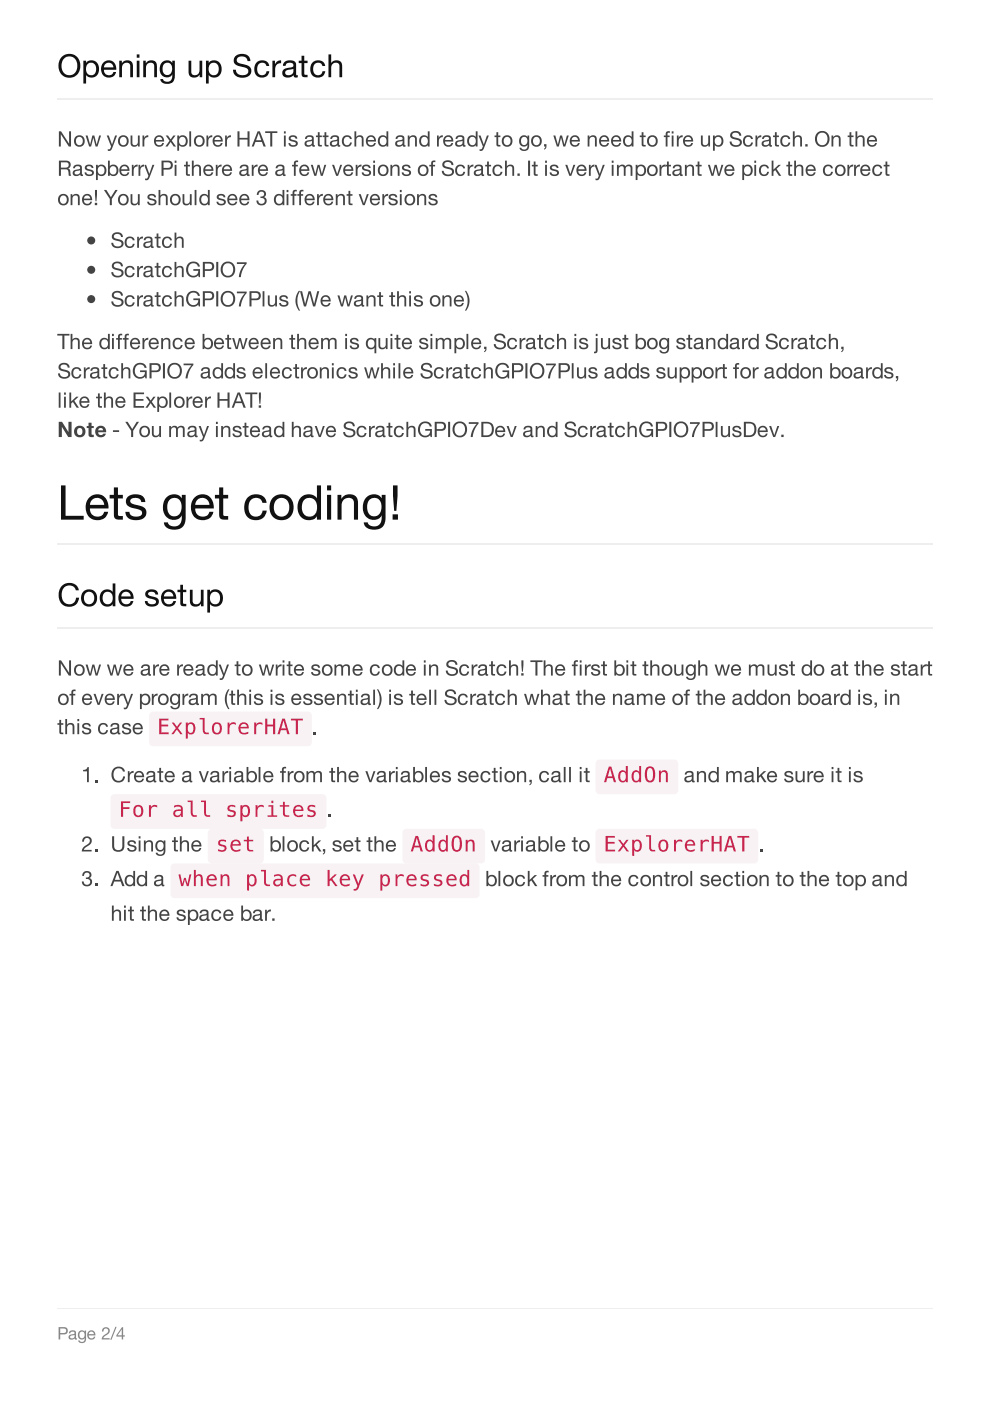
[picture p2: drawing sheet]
<svg xmlns="http://www.w3.org/2000/svg" width="210mm" height="297mm" viewBox="0 0 210 297" stroke-linecap="round" stroke-linejoin="round" font-family="sans-serif">
<path d="M12.1 276.9h185.7v.6h-185.7z" fill="#eee"/>
<path d="M12.8 281.7h.7a.49 .49 0 0 1 .5 .4 .49 .49 0 0 1-.5 .5h-.7zM12.4 281.4v2.6h.4v-1.1a1.63 1.63 0 0 0 1.4-.2 .8 .8 0 0 0 .1-.9 .8 .8 0 0 0-.7-.4zM14.8 282.3l.5-.2a.65 .65 0 0 1 .8 .5v1l.2 .1v.3h-.3l-.2-.3a.66 .66 0 0 1-.9 .4 .66 .66 0 0 1-.3-1l.7-.2a.35 .35 0 0 0 .4-.1 .35 .35 0 0 0 0-.5 .35 .35 0 0 0-.5 0l-.3 .4h-.3zM14.9 283.3a.45 .45 0 0 0 .4 .5 .45 .45 0 0 0 .5-.5v-.3zM16.8 282.3a.91 .91 0 0 0-.2 1.3 .91 .91 0 0 0 1.3 .1 .59 .59 0 0 1-.2 .7 .59 .59 0 0 1-.8-.2h-.3a.86 .86 0 0 0 1 .5 .86 .86 0 0 0 .6-.9v-1.7h-.2v.3a.74 .74 0 0 0-1.2-.1zM17 282.4a.64 .64 0 0 1 .9 .6 .64 .64 0 0 1-.9 .6l-.2-.6zM19 282.5l.1-.1a.55 .55 0 0 1 .8 .5h-1.1zM18.7 282.3a.94 .94 0 0 0 .1 1.5 .94 .94 0 0 0 1.4-.4h-.3a.56 .56 0 0 1-.7 .3 .56 .56 0 0 1-.4-.6h1.4a.88 .88 0 0 0-.4-.9 .88 .88 0 0 0-1.1 .1zM21.8 281.7l-.2 .6h.3a.54 .54 0 0 1 .5-.6 .54 .54 0 0 1 .6 .4 .54 .54 0 0 1-.4 .6l-.3 .2a1.23 1.23 0 0 0-.8 1.1h1.8v-.3h-1.4l.4-.4a1.03 1.03 0 0 0 .9-.7 1.03 1.03 0 0 0-.3-1.1l-.6-.1zM24.5 281.3l-1.1 2.8h.2l1.1-2.8zM25.8 281.8v1.3h-.9zM25.9 281.4l-1.2 1.7v.3h1.1v.6h.3v-.6h.4v-.3h-.4v-1.7z" fill-rule="evenodd" fill="#888"/>
<g fill="#fff">
<path d="M9.9 9.9h190.1v267.3h-190.1z"/>
<path d="M12.1 9.8h185.7v267.4h-185.7z"/>
</g>
<path d="M12.1 21h185.7M12.1 115.4h185.7M12.1 133.2h185.7" fill="none" stroke="#eee" stroke-width=".28"/>
<path d="M13.6 12.4a1.72 1.72 0 0 1 2.1-.2 1.72 1.72 0 0 1 .7 2 1.68 1.68 0 0 1-1.8 1.7 1.68 1.68 0 0 1-1.6-1.9l.2-1zM13.2 12a2.55 2.55 0 0 0-.6 3.1 2.55 2.55 0 0 0 2.9 1.3 2.61 2.61 0 0 0 1.5-2.7 2.61 2.61 0 0 0-2-2.3l-1.1 .1zM17.7 12.9v4.8h.6v-1.8a1.6 1.6 0 0 0 1.9 .3 1.6 1.6 0 0 0 .8-1.8 1.55 1.55 0 0 0-1-1.5 1.55 1.55 0 0 0-1.7 .4v-.4zM18.6 13.6a1.18 1.18 0 0 1 1.5 0 1.18 1.18 0 0 1 .2 1.5 1.1 1.1 0 0 1-1.4 .8 1.1 1.1 0 0 1-.7-1.4zM22.3 13.6a1.01 1.01 0 0 1 1.1-.2 1.01 1.01 0 0 1 .6 .9h-2zM21.9 13.3a1.81 1.81 0 0 0-.2 2.4 1.81 1.81 0 0 0 2.4 .5l.5-.9h-.6a1.03 1.03 0 0 1-1.2 .6 1.03 1.03 0 0 1-.8-1.1h2.7a1.63 1.63 0 0 0-.9-1.8 1.63 1.63 0 0 0-1.9 .3zM25.3 12.9v3.5h.6v-2a.9 .9 0 0 1 .6-1.1 .9 .9 0 0 1 1.1 .7v2.4h.6v-2.3a1.24 1.24 0 0 0-.9-1.4 1.24 1.24 0 0 0-1.5 .7v-.5zM29 11.5v.7h.6v-.7zM29 12.9v3.5h.6v-3.5zM30.4 12.9v3.5h.5v-2a.9 .9 0 0 1 .7-1.1 .9 .9 0 0 1 1.1 .7v2.4h.6v-2.3a1.24 1.24 0 0 0-.9-1.4 1.24 1.24 0 0 0-1.5 .7v-.5zM34.3 13.2a1.84 1.84 0 0 0-.4 2.1 1.84 1.84 0 0 0 1.7 1.1l.6-.3 .3-.3a1.09 1.09 0 0 1-.5 1.4 1.09 1.09 0 0 1-1.4-.4h-.6a1.59 1.59 0 0 0 1.8 1 1.59 1.59 0 0 0 1.3-1.7v-3.2h-.6v.5a1.39 1.39 0 0 0-2.2-.2zM34.8 13.5a1.09 1.09 0 0 1 1.4 .1 1.09 1.09 0 0 1 .3 1.3 1.03 1.03 0 0 1-1.2 1 1.03 1.03 0 0 1-.8-1.3l.1-.7zM40 12.9v2.3a1.24 1.24 0 0 0 .9 1.3 1.24 1.24 0 0 0 1.4-.7v.6h.6v-3.5h-.6v2a.9 .9 0 0 1-.7 1 .9 .9 0 0 1-1-.7v-2.3zM43.7 12.9v4.8h.5v-1.8a1.6 1.6 0 0 0 2 .3 1.6 1.6 0 0 0 .8-1.8 1.55 1.55 0 0 0-1-1.5 1.55 1.55 0 0 0-1.8 .4v-.4zM44.6 13.6a1.18 1.18 0 0 1 1.5 0 1.18 1.18 0 0 1 .2 1.5 1.1 1.1 0 0 1-1.4 .8 1.1 1.1 0 0 1-.7-1.4zM49.9 11.9a1.27 1.27 0 0 0-.2 1.4 1.27 1.27 0 0 0 1.2 .8l.6 .1a.99 .99 0 0 1 1.1 1.2 1.45 1.45 0 0 1-1.5 .5 1.45 1.45 0 0 1-1.1-1.1h-.6a2.02 2.02 0 0 0 3.1 1.5 1.33 1.33 0 0 0 .8-1.5 1.33 1.33 0 0 0-1.4-1.1l-.5-.1a.89 .89 0 0 1-1-.4 .89 .89 0 0 1 0-1 1.31 1.31 0 0 1 2.1 .8h.6a1.86 1.86 0 0 0-1.3-1.6 1.86 1.86 0 0 0-1.9 .5zM54.5 13.2a1.85 1.85 0 0 0-.5 2.2 1.85 1.85 0 0 0 2.2 1l.6-.5 .3-.8h-.6a1.04 1.04 0 0 1-1.3 .8 1.04 1.04 0 0 1-.7-1.4 1.01 1.01 0 0 1 .8-1.2 1.01 1.01 0 0 1 1.2 .7h.6a1.55 1.55 0 0 0-2.6-.8zM57.8 12.9v3.5h.5v-1.6a1.18 1.18 0 0 1 1.3-1.4v-.6l-.8 .2-.5 .6v-.7zM60.3 13.2a1.75 1.75 0 0 1 2.4 .2l.1 2.3 .1 .2h.2v.5h-.6l-.3-.5a1.33 1.33 0 0 1-1.3 .6 1.33 1.33 0 0 1-1.1-1 1.39 1.39 0 0 1 1.7-1.2 .55 .55 0 0 0 .7-.5 .55 .55 0 0 0-.8-.5l-.6 .1-.2 .6h-.6zM60.6 15.1a.67 .67 0 0 0 .2 .8 .67 .67 0 0 0 .8 0l.5-.5 .1-.8-1.2 .2zM63.9 11.8v1.1h-.6v.5h.6v2.2a.65 .65 0 0 0 .9 .8h.4v-.5h-.3a.3 .3 0 0 1-.3-.1 .3 .3 0 0 1-.1-.2v-2.2h.7v-.5h-.7v-1.1zM66.3 13.2a1.85 1.85 0 0 0-.4 2.2 1.85 1.85 0 0 0 2.1 1l.7-.5 .3-.8h-.6a1.04 1.04 0 0 1-1.3 .8 1.04 1.04 0 0 1-.7-1.4 1.01 1.01 0 0 1 .7-1.2 1.01 1.01 0 0 1 1.3 .7h.5a1.55 1.55 0 0 0-2.6-.8zM69.6 11.5v4.9h.6v-2a.9 .9 0 0 1 .7-1.1 .9 .9 0 0 1 1.1 .7v2.4h.5v-2.3a1.24 1.24 0 0 0-.8-1.3 1.24 1.24 0 0 0-1.5 .6v-1.9z" fill-rule="evenodd" fill="#111"/>
<g fill="#444">
<path d="M12.5 27.8v3.3h.4v-2.6l1.7 2.6h.5v-3.3h-.4v2.7l-1.8-2.7zM16.3 29.2a.79 .79 0 0 1 1.3 .7 .79 .79 0 0 1-1.3 .7 1.11 1.11 0 0 1 0-1.4zM16 29a1.22 1.22 0 0 0 .2 2 1.22 1.22 0 0 0 1.8-.8 1.22 1.22 0 0 0-1.2-1.5zM18.1 28.7l.8 2.4h.4l.5-1.9 .5 1.9h.4l.7-2.4h-.4l-.5 1.9-.5-1.9h-.4l-.5 1.9-.5-1.9zM22.6 28.7h.5l.6 1.9 .7-1.9h.4l-1 2.7a.69 .69 0 0 1-.9 .6v-.4h.4l.3-.5zM25.6 29.2a.79 .79 0 0 1 1.3 .7 .79 .79 0 0 1-1.3 .7 1.11 1.11 0 0 1 0-1.4zM25.3 29a1.22 1.22 0 0 0 .3 2 1.22 1.22 0 0 0 1.7-.8 1.22 1.22 0 0 0-1.2-1.5zM27.7 28.7v1.6a.84 .84 0 0 0 .6 .8 .84 .84 0 0 0 1-.4v.4h.3v-2.4h-.4v1.4a.6 .6 0 0 1-.4 .6 .6 .6 0 0 1-.7-.4v-1.6zM30.2 28.7v2.4h.4v-1.1a.78 .78 0 0 1 .8-.9v-.4l-.5 .1-.3 .4v-.5zM33.2 29.2a.67 .67 0 0 1 .8-.1 .67 .67 0 0 1 .4 .6h-1.3zM33 29a1.17 1.17 0 0 0 0 1.8 1.17 1.17 0 0 0 1.7-.2l.1-.3h-.4a.69 .69 0 0 1-.8 .5 .69 .69 0 0 1-.5-.8h1.7a1.09 1.09 0 0 0-.5-1.2 1.09 1.09 0 0 0-1.3 .2zM35.1 28.7l.8 1.1-.8 1.3h.4l.7-1 .6 1h.5l-.9-1.3 .8-1.1h-.4l-.6 .8-.6-.8zM37.6 28.7v3.3h.4v-1.2a1.11 1.11 0 0 0 1.4 .1 1.11 1.11 0 0 0 .3-1.5 1.01 1.01 0 0 0-.7-.7 1.01 1.01 0 0 0-1 .3v-.3zM38.2 29.2a.85 .85 0 0 1 1.2 .5 .85 .85 0 0 1-.7 1.1 .93 .93 0 0 1-.7-.7 .93 .93 0 0 1 .2-.9zM40.1 27.8v3.3h.4v-3.3zM41.7 29.2a.79 .79 0 0 1 1.3 .7 .79 .79 0 0 1-1.3 .7 1.11 1.11 0 0 1 0-1.4zM41.4 29a1.22 1.22 0 0 0 .3 2 1.22 1.22 0 0 0 1.8-.8 1.22 1.22 0 0 0-1.2-1.5zM43.8 28.7v2.4h.4v-1.1a.78 .78 0 0 1 .8-.9v-.4l-.5 .1-.4 .4v-.5zM45.7 29.2a.67 .67 0 0 1 .7-.1 .67 .67 0 0 1 .4 .6h-1.3zM45.4 29a1.17 1.17 0 0 0 0 1.8 1.17 1.17 0 0 0 1.7-.2l.1-.3h-.4a.69 .69 0 0 1-.8 .5 .69 .69 0 0 1-.5-.8h1.7a1.09 1.09 0 0 0-.5-1.2 1.09 1.09 0 0 0-1.3 .2zM47.7 28.7v2.4h.4v-1.1a.78 .78 0 0 1 .9-.9v-.4l-.6 .1-.3 .4v-.5zM50.4 27.8v3.3h.4v-1.5h1.7v1.5h.4v-3.3h-.4v1.4h-1.7v-1.4zM54.8 28.2l.6 1.5h-1.1zM54.6 27.8l-1.2 3.3h.4l.4-1h1.3l.4 1h.5l-1.3-3.3zM56.2 27.8v.4h1.1v2.9h.4v-2.9h1.1v-.4zM60.2 27.8v.5h.4v-.5zM60.2 28.7v2.4h.4v-2.4zM61.4 28.9a.72 .72 0 0 0 0 .9 .72 .72 0 0 0 .8 .2 .39 .39 0 0 1 .5 .2 .39 .39 0 0 1-.2 .5l-.3 .1a.52 .52 0 0 1-.7-.5h-.3a1.03 1.03 0 0 0 .9 .8 1.03 1.03 0 0 0 1-.7 1.43 1.43 0 0 0-1.3-.9 .39 .39 0 0 1 0-.5 .39 .39 0 0 1 .6 .1l.3 .3h.3a.99 .99 0 0 0-1.6-.5zM64.8 29a1.02 1.02 0 0 1 1.7 .3v1.3l.3 .2v.3h-.4l-.2-.3a.81 .81 0 0 1-1.1 .3 .81 .81 0 0 1-.4-1.1l.8-.3a.39 .39 0 0 0 .6-.1 .39 .39 0 0 0-.1-.5 .68 .68 0 0 0-1 .4h-.3zM65 30.2a.51 .51 0 0 0 .3 .6 .51 .51 0 0 0 .7-.2l.1-.7zM67.4 28v.7h-.4v.4h.4v1.5a.55 .55 0 0 0 .3 .5 .55 .55 0 0 0 .5 0v-.4h-.3l-.1-.2v-1.4h.4v-.4h-.4v-.7zM68.8 28v.7h-.4v.4h.4v1.5a.55 .55 0 0 0 .3 .5 .55 .55 0 0 0 .6 0v-.4h-.4l-.1-.2v-1.4h.5v-.4h-.5v-.7zM70.2 29a1.02 1.02 0 0 1 1.7 .3v1.3l.2 .2v.3h-.4l-.2-.3a.81 .81 0 0 1-1 .3 .81 .81 0 0 1-.4-1.1l.8-.3a.39 .39 0 0 0 .5-.1 .39 .39 0 0 0-.1-.5 .68 .68 0 0 0-.9 .4h-.4zM70.4 30.2a.51 .51 0 0 0 .3 .6 .51 .51 0 0 0 .6-.2l.2-.7zM72.8 29a1.16 1.16 0 0 0 0 1.8 1.16 1.16 0 0 0 1.7-.3l.1-.3h-.4a.7 .7 0 0 1-.9 .5 .7 .7 0 0 1-.4-.9 .67 .67 0 0 1 .5-.8 .67 .67 0 0 1 .8 .5h.4a1.04 1.04 0 0 0-.8-.8 1.04 1.04 0 0 0-1 .3zM75.2 27.8v3.3h.3v-1.4a.6 .6 0 0 1 .5-.7 .6 .6 0 0 1 .7 .5v1.6h.4v-1.6a.84 .84 0 0 0-.6-.8 .84 .84 0 0 0-1 .4v-1.3zM78.2 29.2a.67 .67 0 0 1 .7-.1 .67 .67 0 0 1 .4 .6h-1.3zM77.9 29a1.17 1.17 0 0 0 0 1.8 1.17 1.17 0 0 0 1.7-.2l.1-.3h-.4a.69 .69 0 0 1-.8 .5 .69 .69 0 0 1-.5-.8h1.7a1.09 1.09 0 0 0-.5-1.2 1.09 1.09 0 0 0-1.3 .2zM80.8 29.2a.85 .85 0 0 1 1.2 .5 .85 .85 0 0 1-.8 1.1 .94 .94 0 0 1-.4-1.6zM80.4 29a1.2 1.2 0 0 0-.1 1.6 1.2 1.2 0 0 0 1.5 .3l.1-.1v.3h.4v-3.3h-.4v1.2l-.4-.3a1.06 1.06 0 0 0-1.1 .3zM84.1 29a1.02 1.02 0 0 1 1.6 .3v1.3l.3 .2v.3h-.4l-.2-.3a.81 .81 0 0 1-1.1 .3 .81 .81 0 0 1-.4-1.1l.8-.3a.39 .39 0 0 0 .6-.1 .39 .39 0 0 0-.1-.5 .68 .68 0 0 0-.9 .4h-.4zM84.3 30.2a.51 .51 0 0 0 .2 .6 .51 .51 0 0 0 .7-.2l.2-.7zM86.5 28.7v2.4h.3v-1.4a.6 .6 0 0 1 .5-.7 .6 .6 0 0 1 .7 .5v1.6h.4v-1.6a.83 .83 0 0 0-.6-.8 .83 .83 0 0 0-1 .4v-.4zM89.5 29.2a.85 .85 0 0 1 1.2 .5 .85 .85 0 0 1-.7 1.1 .94 .94 0 0 1-.5-1.6zM89.1 29a1.2 1.2 0 0 0-.1 1.6 1.2 1.2 0 0 0 1.6 .3l.1-.1v.3h.4v-3.3h-.4v1.2l-.5-.3a1.06 1.06 0 0 0-1.1 .3zM92.7 28.7v2.4h.3v-1.1a.78 .78 0 0 1 .9-.9v-.4l-.5 .1-.4 .4v-.5zM94.6 29.2a.67 .67 0 0 1 .7-.1 .67 .67 0 0 1 .4 .6h-1.3zM94.3 29a1.17 1.17 0 0 0 0 1.8 1.17 1.17 0 0 0 1.7-.2l.1-.3h-.4a.69 .69 0 0 1-.8 .5 .69 .69 0 0 1-.5-.8h1.7a1.09 1.09 0 0 0-.5-1.2 1.09 1.09 0 0 0-1.3 .2zM96.8 29a1.02 1.02 0 0 1 1.7 .3v1.3l.2 .2v.3h-.4l-.2-.3a.81 .81 0 0 1-1.1 .3 .81 .81 0 0 1-.4-1.1l.8-.3a.39 .39 0 0 0 .6-.1 .39 .39 0 0 0-.1-.5 .68 .68 0 0 0-.9 .4h-.4zM97 30.2a.51 .51 0 0 0 .3 .6 .51 .51 0 0 0 .6-.2l.2-.7zM99.7 29.2a.85 .85 0 0 1 1.2 .5 .85 .85 0 0 1-.7 1.1 .94 .94 0 0 1-.5-1.6zM99.3 29a1.2 1.2 0 0 0-.1 1.6 1.2 1.2 0 0 0 1.5 .3l.2-.1v.3h.4v-3.3h-.4v1.2l-.5-.3a1.06 1.06 0 0 0-1.1 .3zM101.5 28.7h.4l.7 1.9 .6-1.9h.4l-1 2.7a.69 .69 0 0 1-.9 .6v-.4h.4l.3-.5zM105.2 28v.7h-.3v.4h.3v1.5a.55 .55 0 0 0 .3 .5 .55 .55 0 0 0 .6 0v-.4h-.4l-.1-.2v-1.4h.5v-.4h-.5v-.7zM107 29.2a.79 .79 0 0 1 1.2 .7 .79 .79 0 0 1-1.2 .7 1.11 1.11 0 0 1 0-1.4zM106.7 29a1.22 1.22 0 0 0 .2 2 1.22 1.22 0 0 0 1.8-.8 1.22 1.22 0 0 0-1.2-1.5zM110.4 29a1.16 1.16 0 0 0-.2 1.5 1.16 1.16 0 0 0 1.5 .4l.1-.2a.73 .73 0 0 1-.3 .9 .73 .73 0 0 1-1-.3h-.4a1.06 1.06 0 0 0 1.3 .7 1.06 1.06 0 0 0 .8-1.1v-2.2h-.4v.4a.94 .94 0 0 0-1.4-.1zM110.7 29.2a.84 .84 0 0 1 1.1 .4 .84 .84 0 0 1-.4 1.1 .86 .86 0 0 1-.9-.5 .86 .86 0 0 1 .2-1zM113.2 29.2a.79 .79 0 0 1 1.3 .7 .79 .79 0 0 1-1.3 .7 1.11 1.11 0 0 1 0-1.4zM112.9 29a1.22 1.22 0 0 0 .2 2 1.22 1.22 0 0 0 1.8-.8 1.22 1.22 0 0 0-1.2-1.5zM115.4 30.6v.5h.2l-.2 .6 .4-.4 .1-.7zM117.3 28.7l.8 2.4h.4l.5-1.9 .4 1.9h.4l.8-2.4h-.4l-.5 1.9-.5-1.9h-.4l-.5 1.9-.6-1.9zM121.4 29.2a.67 .67 0 0 1 .7-.1 .67 .67 0 0 1 .4 .6h-1.3zM121.1 29a1.17 1.17 0 0 0 0 1.8 1.17 1.17 0 0 0 1.7-.2l.1-.3h-.4a.69 .69 0 0 1-.8 .5 .69 .69 0 0 1-.5-.8h1.8a1.09 1.09 0 0 0-.6-1.2 1.09 1.09 0 0 0-1.3 .2zM124.6 28.7v2.4h.4v-1.4a.6 .6 0 0 1 .4-.7 .6 .6 0 0 1 .7 .5v1.6h.4v-1.6a.83 .83 0 0 0-.6-.8 .83 .83 0 0 0-.9 .4v-.4zM127.6 29.2a.67 .67 0 0 1 .7-.1 .67 .67 0 0 1 .5 .6h-1.4zM127.3 29a1.17 1.17 0 0 0 0 1.8 1.17 1.17 0 0 0 1.8-.2v-.3h-.3a.69 .69 0 0 1-.9 .5 .69 .69 0 0 1-.5-.8h1.8a1.09 1.09 0 0 0-.6-1.2 1.09 1.09 0 0 0-1.3 .2zM130.2 29.2a.67 .67 0 0 1 .7-.1 .67 .67 0 0 1 .4 .6h-1.3zM129.9 29a1.17 1.17 0 0 0 0 1.8 1.17 1.17 0 0 0 1.7-.2l.1-.3h-.4a.69 .69 0 0 1-.8 .5 .69 .69 0 0 1-.5-.8h1.7a1.09 1.09 0 0 0-.5-1.2 1.09 1.09 0 0 0-1.3 .2zM132.8 29.2a.85 .85 0 0 1 1.1 .5 .85 .85 0 0 1-.7 1.1 .94 .94 0 0 1-.4-1.6zM132.4 29a1.2 1.2 0 0 0-.1 1.6 1.2 1.2 0 0 0 1.5 .3l.1-.1v.3h.4v-3.3h-.4v1.2l-.4-.3a1.06 1.06 0 0 0-1.1 .3zM136 28v.7h-.4v.4h.4v1.5a.55 .55 0 0 0 .3 .5 .55 .55 0 0 0 .6 0v-.4h-.4l-.1-.2v-1.4h.5v-.4h-.5v-.7zM137.8 29.2a.79 .79 0 0 1 1.2 .7 .79 .79 0 0 1-1.2 .7 1.11 1.11 0 0 1 0-1.4zM137.5 29a1.22 1.22 0 0 0 .2 2 1.22 1.22 0 0 0 1.8-.8 1.22 1.22 0 0 0-1.2-1.5zM141.3 28l-.2 .7h-.4v.4h.4v2h.4v-2h.5v-.4h-.5v-.4l.5-.1v-.4zM142.4 27.8v.5h.4v-.5zM142.4 28.7v2.4h.4v-2.4zM143.5 28.7v2.4h.4v-1.1a.78 .78 0 0 1 .8-.9v-.4l-.5 .1-.3 .4v-.5zM145.4 29.2a.67 .67 0 0 1 .7-.1 .67 .67 0 0 1 .5 .6h-1.4zM145.1 29a1.17 1.17 0 0 0 0 1.8 1.17 1.17 0 0 0 1.8-.2v-.3h-.3a.69 .69 0 0 1-.9 .5 .69 .69 0 0 1-.5-.8h1.8a1.09 1.09 0 0 0-.6-1.2 1.09 1.09 0 0 0-1.3 .2zM148.6 28.7v1.6a.84 .84 0 0 0 .6 .8 .84 .84 0 0 0 1-.4v.4h.3v-2.4h-.3v1.4a.6 .6 0 0 1-.5 .6 .6 .6 0 0 1-.7-.4v-1.6zM151.2 28.7v3.3h.4v-1.2a1.11 1.11 0 0 0 1.4 .1 1.11 1.11 0 0 0 .3-1.5 1.01 1.01 0 0 0-.7-.7 1.01 1.01 0 0 0-1 .3v-.3zM151.8 29.2a.85 .85 0 0 1 1.2 .5 .85 .85 0 0 1-.7 1.1 .93 .93 0 0 1-.8-.7 .93 .93 0 0 1 .3-.9zM155 28.1a.88 .88 0 0 0-.1 1 .88 .88 0 0 0 .9 .5 .86 .86 0 0 1 1.1 .8 .96 .96 0 0 1-1 .4 .96 .96 0 0 1-.8-.8h-.4a1.33 1.33 0 0 0 1.2 1.1 1.33 1.33 0 0 0 1.4-.9 1.73 1.73 0 0 0-1.7-1.1 .51 .51 0 0 1-.3-.7 .51 .51 0 0 1 .7-.3l.5 .2 .3 .5h.4a1.24 1.24 0 0 0-.9-1 1.24 1.24 0 0 0-1.3 .3zM157.8 29a1.16 1.16 0 0 0 .1 1.8 1.16 1.16 0 0 0 1.7-.3v-.3h-.3a.7 .7 0 0 1-1 .5 .7 .7 0 0 1-.4-.9 .67 .67 0 0 1 .6-.8 .67 .67 0 0 1 .7 .5h.4a1.04 1.04 0 0 0-.7-.8 1.04 1.04 0 0 0-1.1 .3zM160.2 28.7v2.4h.4v-1.1a.78 .78 0 0 1 .8-.9v-.4l-.5 .1-.3 .4-.1-.5zM161.8 29a1.02 1.02 0 0 1 1.6 .3v1.3l.3 .2v.3h-.4l-.2-.3a.81 .81 0 0 1-1.1 .3 .81 .81 0 0 1-.4-1.1l.8-.3a.39 .39 0 0 0 .6-.1 .39 .39 0 0 0-.1-.5 .68 .68 0 0 0-.9 .4h-.4zM162 30.2a.51 .51 0 0 0 .2 .6 .51 .51 0 0 0 .7-.2l.2-.7zM164.3 28v.7h-.4v.4h.4v1.5a.55 .55 0 0 0 .3 .5 .55 .55 0 0 0 .5 0v-.4h-.3l-.1-.2v-1.4h.4v-.4h-.4v-.7zM165.7 29a1.16 1.16 0 0 0 .1 1.8 1.16 1.16 0 0 0 1.7-.3l.1-.3h-.4a.7 .7 0 0 1-1 .5 .7 .7 0 0 1-.3-.9 .67 .67 0 0 1 .5-.8 .67 .67 0 0 1 .7 .5h.4a1.04 1.04 0 0 0-.7-.8 1.04 1.04 0 0 0-1.1 .3zM168.1 27.8v3.3h.4v-1.4a.6 .6 0 0 1 .4-.7 .6 .6 0 0 1 .8 .5v1.6h.3v-1.6a.84 .84 0 0 0-.6-.8 .84 .84 0 0 0-.9 .4v-1.3zM170.7 30.6v.5h.5v-.5zM173.6 28.4a1.2 1.2 0 0 1 1.5 0 1.2 1.2 0 0 1 .3 1.5 1.15 1.15 0 0 1-1.5 .8 1.15 1.15 0 0 1-.7-1.6zM173.3 28.1a1.66 1.66 0 0 0-.2 2.4 1.66 1.66 0 0 0 2.4 .1 1.66 1.66 0 0 0 .1-2.2 1.66 1.66 0 0 0-2.3-.3zM176.3 28.7v2.4h.4v-1.4a.6 .6 0 0 1 .4-.7 .6 .6 0 0 1 .7 .5v1.6h.4v-1.6a.83 .83 0 0 0-.6-.8 .83 .83 0 0 0-.9 .4v-.4zM180.1 28v.7h-.4v.4h.4v1.5a.55 .55 0 0 0 .3 .5 .55 .55 0 0 0 .6 0v-.4h-.4l-.1-.2v-1.4h.5v-.4h-.5v-.7zM181.4 27.8v3.3h.4v-1.4a.6 .6 0 0 1 .4-.7 .6 .6 0 0 1 .7 .5v1.6h.4v-1.6a.84 .84 0 0 0-.6-.8 .84 .84 0 0 0-.9 .4v-1.3zM184.4 29.2a.67 .67 0 0 1 .7-.1 .67 .67 0 0 1 .5 .6h-1.4zM184.1 29a1.17 1.17 0 0 0 0 1.8 1.17 1.17 0 0 0 1.7-.2l.1-.3h-.4a.69 .69 0 0 1-.8 .5 .69 .69 0 0 1-.5-.8h1.8a1.09 1.09 0 0 0-.6-1.2 1.09 1.09 0 0 0-1.3 .2z" fill-rule="evenodd"/>
<path d="M12.5 34.1v3.2h.4v-1.4h1.1a1.11 1.11 0 0 1 .6 1.3l.5 .1-.3-1.2-.4-.4a.87 .87 0 0 0 .6-1 .87 .87 0 0 0-1-.6zM12.9 34.4h1.1a.58 .58 0 0 1 .6 .7 .58 .58 0 0 1-.8 .4h-.9zM15.7 35.2a1.02 1.02 0 0 1 1.7 .3v1.4l.2 .1v.3h-.4l-.2-.3a.81 .81 0 0 1-1.1 .3 .81 .81 0 0 1-.3-1.1l.8-.3a.39 .39 0 0 0 .5-.1 .39 .39 0 0 0-.1-.5 .68 .68 0 0 0-.9 .4h-.4zM15.9 36.4a.51 .51 0 0 0 .3 .7 .51 .51 0 0 0 .6-.3l.2-.7zM18.1 35.1a.72 .72 0 0 0 0 .9 .72 .72 0 0 0 .8 .3 .39 .39 0 0 1 .5 .1 .39 .39 0 0 1-.1 .5l-.4 .1a.52 .52 0 0 1-.6-.5h-.4a1.03 1.03 0 0 0 1 .8 1.03 1.03 0 0 0 1-.7 1.43 1.43 0 0 0-1.4-.8 .39 .39 0 0 1 .1-.6 .39 .39 0 0 1 .6 .1l.2 .3h.4a.99 .99 0 0 0-1.7-.5zM20.4 34.9v3.3h.3v-1.2a1.11 1.11 0 0 0 1.5 .1 1.11 1.11 0 0 0 .3-1.4 1.01 1.01 0 0 0-.8-.8 1.01 1.01 0 0 0-1 .4v-.4zM21 35.4a.85 .85 0 0 1 1.2 .5 .85 .85 0 0 1-.7 1.1 .93 .93 0 0 1-.8-.7 .93 .93 0 0 1 .3-.9zM22.9 34.1v3.2h.4v-.3a1.11 1.11 0 0 0 1.5 .1 1.11 1.11 0 0 0 .2-1.4 1.01 1.01 0 0 0-.7-.8 1.01 1.01 0 0 0-1 .4v-1.2zM23.5 35.4a.85 .85 0 0 1 1.2 .5 .85 .85 0 0 1-.7 1.1 .93 .93 0 0 1-.7-.7 .93 .93 0 0 1 .2-.9zM25.9 35.4a.67 .67 0 0 1 .7-.1 .67 .67 0 0 1 .4 .6h-1.3zM25.6 35.2a1.17 1.17 0 0 0 0 1.8 1.17 1.17 0 0 0 1.7-.2l.1-.3h-.4a.69 .69 0 0 1-.8 .5 .69 .69 0 0 1-.5-.8h1.8a1.09 1.09 0 0 0-.6-1.2 1.09 1.09 0 0 0-1.3 .2zM28 34.9v2.4h.3v-1.1a.78 .78 0 0 1 .9-.9v-.4l-.5 .1-.4 .4v-.5zM29.4 34.9v2.4h.4v-1.1a.78 .78 0 0 1 .8-.9v-.4l-.5 .1-.4 .4v-.5zM30.5 34.9h.5l.7 2 .6-2h.4l-1 2.7a.69 .69 0 0 1-.9 .6v-.4h.4l.3-.5zM34.7 34.4h.8a.6 .6 0 0 1 .7 .6 .6 .6 0 0 1-.7 .6h-.8zM34.2 34.1v3.2h.5v-1.3a2.01 2.01 0 0 0 1.7-.3 .98 .98 0 0 0 .2-1.1 .98 .98 0 0 0-.9-.5zM37 34.1v.4h.4v-.4zM37 34.9v2.4h.4v-2.4zM39.4 34.2v.7h-.4v.4h.4v1.5a.55 .55 0 0 0 .3 .5 .55 .55 0 0 0 .6 0v-.4h-.4l-.1-.2v-1.4h.5v-.4h-.5v-.7zM40.7 34.1v3.2h.4v-1.3a.6 .6 0 0 1 .4-.7 .6 .6 0 0 1 .7 .4v1.6h.4v-1.6a.84 .84 0 0 0-.6-.8 .84 .84 0 0 0-.9 .4v-1.2zM43.7 35.4a.67 .67 0 0 1 .7-.1 .67 .67 0 0 1 .4 .6h-1.3zM43.4 35.2a1.17 1.17 0 0 0 0 1.8 1.17 1.17 0 0 0 1.7-.2l.1-.3h-.4a.69 .69 0 0 1-.8 .5 .69 .69 0 0 1-.5-.8h1.8a1.09 1.09 0 0 0-.6-1.2 1.09 1.09 0 0 0-1.3 .2zM45.8 34.9v2.4h.3v-1.1a.78 .78 0 0 1 .9-.9v-.4l-.5 .1-.4 .4v-.5zM47.7 35.4a.67 .67 0 0 1 .7-.1 .67 .67 0 0 1 .4 .6h-1.3zM47.4 35.2a1.17 1.17 0 0 0 0 1.8 1.17 1.17 0 0 0 1.7-.2l.1-.3h-.4a.69 .69 0 0 1-.8 .5 .69 .69 0 0 1-.5-.8h1.7a1.09 1.09 0 0 0-.5-1.2 1.09 1.09 0 0 0-1.3 .2zM51 35.2a1.02 1.02 0 0 1 1.7 .3v1.4l.2 .1v.3h-.4l-.2-.3a.81 .81 0 0 1-1.1 .3 .81 .81 0 0 1-.3-1.1l.8-.3a.39 .39 0 0 0 .5-.1 .39 .39 0 0 0-.1-.5 .68 .68 0 0 0-.9 .4h-.4zM51.2 36.4a.51 .51 0 0 0 .3 .7 .51 .51 0 0 0 .6-.3l.2-.7zM53.4 34.9v2.4h.4v-1.1a.78 .78 0 0 1 .8-.9v-.4l-.5 .1-.3 .4-.1-.5zM55.3 35.4a.67 .67 0 0 1 .7-.1 .67 .67 0 0 1 .4 .6h-1.3zM55 35.2a1.17 1.17 0 0 0 0 1.8 1.17 1.17 0 0 0 1.7-.2l.1-.3h-.4a.69 .69 0 0 1-.8 .5 .69 .69 0 0 1-.5-.8h1.7a1.09 1.09 0 0 0-.5-1.2 1.09 1.09 0 0 0-1.3 .2zM58.6 35.2a1.02 1.02 0 0 1 1.7 .3v1.4l.3 .1v.3h-.5l-.1-.3a.81 .81 0 0 1-1.1 .3 .81 .81 0 0 1-.4-1.1l.8-.3a.39 .39 0 0 0 .5-.1 .39 .39 0 0 0 0-.5 .68 .68 0 0 0-1 .4h-.4zM58.8 36.4a.51 .51 0 0 0 .3 .7 .51 .51 0 0 0 .7-.3l.1-.7zM62.5 34.2l-.2 .7h-.4v.4h.4v2h.4v-2h.4v-.4h-.4v-.4l.5-.1v-.3zM64 35.4a.67 .67 0 0 1 .8-.1 .67 .67 0 0 1 .4 .6h-1.4zM63.7 35.2a1.17 1.17 0 0 0 .1 1.8 1.17 1.17 0 0 0 1.7-.2l.1-.3h-.4a.69 .69 0 0 1-.8 .5 .69 .69 0 0 1-.6-.8h1.8a1.09 1.09 0 0 0-.5-1.2 1.09 1.09 0 0 0-1.4 .2zM65.9 34.9l.7 2.4h.5l.4-1.9 .5 1.9h.4l.8-2.4h-.4l-.6 2-.4-2h-.5l-.4 2-.6-2zM70.4 34.9l.9 2.4h.4l.8-2.4h-.4l-.6 2-.7-2zM73.4 35.4a.67 .67 0 0 1 .7-.1 .67 .67 0 0 1 .4 .6h-1.3zM73.1 35.2a1.17 1.17 0 0 0 0 1.8 1.17 1.17 0 0 0 1.7-.2l.1-.3h-.4a.69 .69 0 0 1-.8 .5 .69 .69 0 0 1-.5-.8h1.7a1.09 1.09 0 0 0-.5-1.2 1.09 1.09 0 0 0-1.3 .2zM75.4 34.9v2.4h.4v-1.1a.78 .78 0 0 1 .8-.9v-.4l-.5 .1-.3 .4v-.5zM76.9 35.1a.72 .72 0 0 0 0 .9 .72 .72 0 0 0 .8 .3 .39 .39 0 0 1 .5 .1 .39 .39 0 0 1-.1 .5l-.4 .1a.52 .52 0 0 1-.6-.5h-.4a1.03 1.03 0 0 0 1 .8 1.03 1.03 0 0 0 1-.7 1.43 1.43 0 0 0-1.4-.8 .39 .39 0 0 1 .1-.6 .39 .39 0 0 1 .5 .1l.3 .3h.4a.99 .99 0 0 0-1.7-.5zM79.1 34.1v.4h.4v-.4zM79.1 34.9v2.4h.4v-2.4zM80.7 35.5a.79 .79 0 0 1 1.3 .6 .79 .79 0 0 1-1.3 .7 1.11 1.11 0 0 1 0-1.3zM80.4 35.2a1.22 1.22 0 0 0 .3 2 1.22 1.22 0 0 0 1.7-.8 1.22 1.22 0 0 0-1.2-1.5zM82.8 34.9v2.4h.4v-1.3a.6 .6 0 0 1 .4-.7 .6 .6 0 0 1 .7 .4v1.6h.4v-1.6a.83 .83 0 0 0-.6-.8 .83 .83 0 0 0-1 .4v-.4zM85.4 35.1a.72 .72 0 0 0 0 .9 .72 .72 0 0 0 .8 .3 .39 .39 0 0 1 .5 .1 .39 .39 0 0 1-.1 .5l-.4 .1a.52 .52 0 0 1-.6-.5h-.4a1.03 1.03 0 0 0 .9 .8 1.03 1.03 0 0 0 1.1-.7 1.43 1.43 0 0 0-1.4-.8 .39 .39 0 0 1 .1-.6 .39 .39 0 0 1 .5 .1l.3 .3h.4a.99 .99 0 0 0-1.7-.5zM89.2 35.5a.79 .79 0 0 1 1.2 .6 .79 .79 0 0 1-1.2 .7 1.11 1.11 0 0 1 0-1.3zM88.9 35.2a1.22 1.22 0 0 0 .2 2 1.22 1.22 0 0 0 1.8-.8 1.22 1.22 0 0 0-1.2-1.5zM91.6 34.2l-.2 .7h-.4v.4h.4v2h.4v-2h.4v-.4h-.4v-.4l.5-.1v-.3zM94 34.3a.88 .88 0 0 0-.1 1 .88 .88 0 0 0 .9 .5 .86 .86 0 0 1 1 .8 .96 .96 0 0 1-1 .4 .96 .96 0 0 1-.7-.8h-.4a1.33 1.33 0 0 0 1.2 1.2 1.33 1.33 0 0 0 1.4-1 1.73 1.73 0 0 0-1.8-1.1 .51 .51 0 0 1-.2-.7 .51 .51 0 0 1 .6-.3l.6 .2 .2 .5h.4a1.24 1.24 0 0 0-.8-1 1.24 1.24 0 0 0-1.3 .3zM96.8 35.3a1.16 1.16 0 0 0 0 1.7 1.16 1.16 0 0 0 1.8-.3v-.3h-.4a.7 .7 0 0 1-.9 .6 .7 .7 0 0 1-.4-1 .67 .67 0 0 1 .5-.7 .67 .67 0 0 1 .8 .4h.4a1.04 1.04 0 0 0-.8-.8 1.04 1.04 0 0 0-1 .4zM99.2 34.9v2.4h.3v-1.1a.78 .78 0 0 1 .9-.9v-.4l-.5 .1-.4 .4v-.5zM100.7 35.2a1.02 1.02 0 0 1 1.7 .3v1.4l.2 .1v.3h-.4l-.2-.3a.81 .81 0 0 1-1 .3 .81 .81 0 0 1-.4-1.1l.8-.3a.39 .39 0 0 0 .5-.1 .39 .39 0 0 0 0-.5 .68 .68 0 0 0-1 .4h-.4zM100.9 36.4a.51 .51 0 0 0 .3 .7 .51 .51 0 0 0 .7-.3l.1-.7zM103.3 34.2v.7h-.4v.4h.4v1.5a.55 .55 0 0 0 .2 .5 .55 .55 0 0 0 .6 0v-.4h-.4v-.2v-1.4h.4v-.4h-.4v-.7zM104.7 35.3a1.16 1.16 0 0 0 0 1.7 1.16 1.16 0 0 0 1.8-.3v-.3h-.4a.7 .7 0 0 1-.9 .6 .7 .7 0 0 1-.4-1 .67 .67 0 0 1 .5-.7 .67 .67 0 0 1 .8 .4h.4a1.04 1.04 0 0 0-.8-.8 1.04 1.04 0 0 0-1 .4zM107.1 34.1v3.2h.4v-1.3a.6 .6 0 0 1 .4-.7 .6 .6 0 0 1 .7 .4v1.6h.4v-1.6a.84 .84 0 0 0-.6-.8 .84 .84 0 0 0-.9 .4v-1.2zM109.7 36.8v.5h.5v-.5zM112 34.1v3.2h.4v-3.2zM113.2 34.2v.7h-.4v.4h.4v1.5a.55 .55 0 0 0 .2 .5 .55 .55 0 0 0 .6 0v-.4h-.4l-.1-.2v-1.4h.5v-.4h-.5v-.7zM115.6 34.1v.4h.4v-.4zM115.6 34.9v2.4h.4v-2.4zM116.8 35.1a.72 .72 0 0 0-.1 .9 .72 .72 0 0 0 .8 .3 .39 .39 0 0 1 .5 .1 .39 .39 0 0 1-.1 .5l-.4 .1a.52 .52 0 0 1-.6-.5h-.4a1.03 1.03 0 0 0 1 .8 1.03 1.03 0 0 0 1-.7 1.43 1.43 0 0 0-1.4-.8 .39 .39 0 0 1 .1-.6 .39 .39 0 0 1 .6 .1l.2 .3h.4a.99 .99 0 0 0-1.6-.5zM119.8 34.9l.9 2.4h.4l.9-2.4h-.4l-.7 2-.6-2zM122.8 35.4a.67 .67 0 0 1 .7-.1 .67 .67 0 0 1 .5 .6h-1.4zM122.5 35.2a1.17 1.17 0 0 0 0 1.8 1.17 1.17 0 0 0 1.8-.2v-.3h-.4a.69 .69 0 0 1-.8 .5 .69 .69 0 0 1-.5-.8h1.8a1.09 1.09 0 0 0-.6-1.2 1.09 1.09 0 0 0-1.3 .2zM124.9 34.9v2.4h.3v-1.1a.78 .78 0 0 1 .9-.9v-.4l-.5 .1-.4 .4v-.5zM126 34.9h.5l.7 2 .6-2h.4l-1 2.7a.69 .69 0 0 1-.9 .6v-.4h.4l.3-.5zM129.7 34.1v.4h.4v-.4zM129.7 34.9v2.4h.4v-2.4zM130.8 34.9v2.4h.4v-1.5a.53 .53 0 0 1 .5-.6 .53 .53 0 0 1 .6 .6v1.5h.3v-1.5a.54 .54 0 0 1 .5-.6 .54 .54 0 0 1 .6 .6v1.5h.4v-1.7a.8 .8 0 0 0-.7-.7 .8 .8 0 0 0-.8 .4 .82 .82 0 0 0-1.4 0v-.4zM134.8 34.9v3.3h.4v-1.2a1.11 1.11 0 0 0 1.4 .1 1.11 1.11 0 0 0 .3-1.4 1.01 1.01 0 0 0-.7-.8 1.01 1.01 0 0 0-1 .4v-.4zM135.4 35.4a.85 .85 0 0 1 1.2 .5 .85 .85 0 0 1-.7 1.1 .93 .93 0 0 1-.7-.7 .93 .93 0 0 1 .2-.9zM137.8 35.5a.79 .79 0 0 1 1.2 .6 .79 .79 0 0 1-1.2 .7 1.11 1.11 0 0 1 0-1.3zM137.5 35.2a1.22 1.22 0 0 0 .2 2 1.22 1.22 0 0 0 1.8-.8 1.22 1.22 0 0 0-1.2-1.5zM139.8 34.9v2.4h.4v-1.1a.78 .78 0 0 1 .9-.9v-.4l-.5 .1-.4 .4v-.5zM141.4 34.2v.7h-.4v.4h.4v1.5a.55 .55 0 0 0 .3 .5 .55 .55 0 0 0 .6 0v-.4h-.4l-.1-.2v-1.4h.5v-.4h-.5v-.7zM142.8 35.2a1.02 1.02 0 0 1 1.7 .3v1.4l.2 .1v.3h-.4l-.2-.3a.81 .81 0 0 1-1 .3 .81 .81 0 0 1-.4-1.1l.8-.3a.39 .39 0 0 0 .5-.1 .39 .39 0 0 0 0-.5 .68 .68 0 0 0-1 .4h-.4zM143 36.4a.51 .51 0 0 0 .3 .7 .51 .51 0 0 0 .7-.3l.1-.7zM145.2 34.9v2.4h.4v-1.3a.6 .6 0 0 1 .5-.7 .6 .6 0 0 1 .7 .4v1.6h.4v-1.6a.83 .83 0 0 0-.7-.8 .83 .83 0 0 0-.9 .4v-.4zM147.9 34.2v.7h-.4v.4h.4v1.5a.55 .55 0 0 0 .3 .5 .55 .55 0 0 0 .6 0v-.4h-.4l-.1-.2v-1.4h.5v-.4h-.5v-.7zM150.1 34.9l.7 2.4h.5l.4-1.9 .5 1.9h.4l.8-2.4h-.4l-.6 2-.5-2h-.4l-.4 2-.6-2zM154.2 35.4a.67 .67 0 0 1 .7-.1 .67 .67 0 0 1 .4 .6h-1.3zM153.9 35.2a1.17 1.17 0 0 0 0 1.8 1.17 1.17 0 0 0 1.7-.2l.1-.3h-.4a.69 .69 0 0 1-.8 .5 .69 .69 0 0 1-.5-.8h1.7a1.09 1.09 0 0 0-.5-1.2 1.09 1.09 0 0 0-1.3 .2zM157.4 34.9v3.3h.4v-1.2a1.11 1.11 0 0 0 1.4 .1 1.11 1.11 0 0 0 .3-1.4 1.01 1.01 0 0 0-.7-.8 1.01 1.01 0 0 0-1 .4v-.4zM158 35.4a.85 .85 0 0 1 1.2 .5 .85 .85 0 0 1-.7 1.1 .93 .93 0 0 1-.7-.7 .93 .93 0 0 1 .2-.9zM159.9 34.1v.4h.4v-.4zM159.9 34.9v2.4h.4v-2.4zM161.2 35.3a1.16 1.16 0 0 0 .1 1.7 1.16 1.16 0 0 0 1.7-.3v-.3h-.4a.7 .7 0 0 1-.9 .6 .7 .7 0 0 1-.4-1 .67 .67 0 0 1 .6-.7 .67 .67 0 0 1 .7 .4h.4a1.04 1.04 0 0 0-.8-.8 1.04 1.04 0 0 0-1 .4zM163.6 34.1v3.2h.4v-.9l.4-.3 .8 1.2h.4l-1-1.5 1-.9h-.5l-1.1 1.1v-1.9zM167.1 34.2v.7h-.4v.4h.4v1.5a.55 .55 0 0 0 .3 .5 .55 .55 0 0 0 .6 0v-.4h-.4l-.1-.2v-1.4h.5v-.4h-.5v-.7zM168.4 34.1v3.2h.4v-1.3a.6 .6 0 0 1 .4-.7 .6 .6 0 0 1 .7 .4v1.6h.4v-1.6a.84 .84 0 0 0-.6-.8 .84 .84 0 0 0-.9 .4v-1.2zM171.4 35.4a.67 .67 0 0 1 .7-.1 .67 .67 0 0 1 .5 .6h-1.4zM171.1 35.2a1.17 1.17 0 0 0 0 1.8 1.17 1.17 0 0 0 1.8-.2v-.3h-.4a.69 .69 0 0 1-.8 .5 .69 .69 0 0 1-.5-.8h1.8a1.09 1.09 0 0 0-.6-1.2 1.09 1.09 0 0 0-1.3 .2zM174.8 35.3a1.16 1.16 0 0 0 0 1.7 1.16 1.16 0 0 0 1.7-.3l.1-.3h-.4a.7 .7 0 0 1-.9 .6 .7 .7 0 0 1-.4-1 .67 .67 0 0 1 .5-.7 .67 .67 0 0 1 .8 .4h.4a1.04 1.04 0 0 0-.8-.8 1.04 1.04 0 0 0-1 .4zM177.6 35.5a.79 .79 0 0 1 1.3 .6 .79 .79 0 0 1-1.3 .7 1.11 1.11 0 0 1 0-1.3zM177.3 35.2a1.22 1.22 0 0 0 .3 2 1.22 1.22 0 0 0 1.8-.8 1.22 1.22 0 0 0-1.2-1.5zM179.7 34.9v2.4h.4v-1.1a.78 .78 0 0 1 .8-.9v-.4l-.5 .1-.4 .4v-.5zM181.1 34.9v2.4h.4v-1.1a.78 .78 0 0 1 .8-.9v-.4l-.5 .1-.3 .4-.1-.5zM183 35.4a.67 .67 0 0 1 .7-.1 .67 .67 0 0 1 .4 .6h-1.3zM182.7 35.2a1.17 1.17 0 0 0 0 1.8 1.17 1.17 0 0 0 1.7-.2l.1-.3h-.4a.69 .69 0 0 1-.8 .5 .69 .69 0 0 1-.5-.8h1.7a1.09 1.09 0 0 0-.5-1.2 1.09 1.09 0 0 0-1.3 .2zM185.2 35.3a1.16 1.16 0 0 0 .1 1.7 1.16 1.16 0 0 0 1.7-.3l.1-.3h-.4a.7 .7 0 0 1-1 .6 .7 .7 0 0 1-.4-1 .67 .67 0 0 1 .6-.7 .67 .67 0 0 1 .7 .4h.4a1.04 1.04 0 0 0-.7-.8 1.04 1.04 0 0 0-1.1 .4zM187.7 34.2v.7h-.3v.4h.3v1.5a.55 .55 0 0 0 .3 .5 .55 .55 0 0 0 .6 0v-.4h-.4l-.1-.2v-1.4h.5v-.4h-.5v-.7z" fill-rule="evenodd"/>
<path d="M12.9 41.7a.79 .79 0 0 1 1.3 .6 .79 .79 0 0 1-1.3 .7 1.11 1.11 0 0 1 0-1.3zM12.6 41.5a1.22 1.22 0 0 0 .2 1.9 1.22 1.22 0 0 0 1.8-.8 1.22 1.22 0 0 0-1.2-1.5zM15 41.2v2.3h.4v-1.3a.6 .6 0 0 1 .4-.7 .6 .6 0 0 1 .7 .4v1.6h.4v-1.5a.83 .83 0 0 0-.6-.9 .83 .83 0 0 0-1 .4v-.3zM18 41.6a.67 .67 0 0 1 .7-.1 .67 .67 0 0 1 .4 .6h-1.3zM17.7 41.5a1.17 1.17 0 0 0 0 1.7 1.17 1.17 0 0 0 1.7-.2l.1-.2h-.4a.69 .69 0 0 1-.8 .4 .69 .69 0 0 1-.5-.8h1.7a1.09 1.09 0 0 0-.5-1.2 1.09 1.09 0 0 0-1.3 .3zM20.1 43v.5h.5v-.5zM20.1 40.3l.2 2.4h.2l.1-2.4zM22 40.3l1.3 1.9v1.3h.4v-1.3l1.2-1.9h-.4l-1 1.5-1-1.5zM25.6 41.7a.79 .79 0 0 1 1.3 .6 .79 .79 0 0 1-1.3 .7 1.11 1.11 0 0 1 0-1.3zM25.3 41.5a1.22 1.22 0 0 0 .3 1.9 1.22 1.22 0 0 0 1.7-.8 1.22 1.22 0 0 0-1.2-1.5zM27.7 41.2v1.5a.84 .84 0 0 0 .6 .8 .84 .84 0 0 0 1-.4v.4h.3v-2.3h-.4v1.3a.6 .6 0 0 1-.4 .7 .6 .6 0 0 1-.7-.5v-1.5zM31.4 41.4a.72 .72 0 0 0 0 .8 .72 .72 0 0 0 .8 .3 .39 .39 0 0 1 .5 .1 .39 .39 0 0 1-.1 .6h-.4a.52 .52 0 0 1-.6-.4h-.4a1.03 1.03 0 0 0 1 .7 1.03 1.03 0 0 0 1-.7 1.43 1.43 0 0 0-1.4-.8 .39 .39 0 0 1 .1-.6 .39 .39 0 0 1 .5 .1l.3 .3h.4a.99 .99 0 0 0-1.7-.4zM33.6 40.3v3.2h.4v-1.3a.6 .6 0 0 1 .5-.7 .6 .6 0 0 1 .7 .4v1.6h.4v-1.5a.84 .84 0 0 0-.6-.9 .84 .84 0 0 0-1 .4v-1.2zM36.7 41.7a.79 .79 0 0 1 1.2 .6 .79 .79 0 0 1-1.2 .7 1.11 1.11 0 0 1 0-1.3zM36.3 41.5a1.22 1.22 0 0 0 .3 1.9 1.22 1.22 0 0 0 1.8-.8 1.22 1.22 0 0 0-1.2-1.5zM38.7 41.2v1.5a.84 .84 0 0 0 .6 .8 .84 .84 0 0 0 1-.4v.4h.3v-2.3h-.3v1.3a.6 .6 0 0 1-.5 .7 .6 .6 0 0 1-.7-.5v-1.5zM41.3 40.3v3.2h.4v-3.2zM42.9 41.6a.85 .85 0 0 1 1.2 .5 .85 .85 0 0 1-.7 1.1 .94 .94 0 0 1-.5-1.6zM42.5 41.5a1.2 1.2 0 0 0-.1 1.5 1.2 1.2 0 0 0 1.5 .4l.2-.2v.3h.4v-3.2h-.4v1.2l-.5-.3a1.06 1.06 0 0 0-1.1 .3zM46.1 41.4a.72 .72 0 0 0 0 .8 .72 .72 0 0 0 .8 .3 .39 .39 0 0 1 .5 .1 .39 .39 0 0 1-.1 .6h-.4a.52 .52 0 0 1-.6-.4h-.4a1.03 1.03 0 0 0 1 .7 1.03 1.03 0 0 0 1-.7 1.43 1.43 0 0 0-1.4-.8 .39 .39 0 0 1 .1-.6 .39 .39 0 0 1 .5 .1l.3 .3h.4a.99 .99 0 0 0-1.7-.4zM48.8 41.6a.67 .67 0 0 1 .7-.1 .67 .67 0 0 1 .4 .6h-1.3zM48.5 41.5a1.17 1.17 0 0 0 0 1.7 1.17 1.17 0 0 0 1.7-.2l.1-.2h-.4a.69 .69 0 0 1-.8 .4 .69 .69 0 0 1-.5-.8h1.7a1.09 1.09 0 0 0-.5-1.2 1.09 1.09 0 0 0-1.3 .3zM51.3 41.6a.67 .67 0 0 1 .8-.1 .67 .67 0 0 1 .4 .6h-1.4zM51 41.5a1.17 1.17 0 0 0 0 1.7 1.17 1.17 0 0 0 1.8-.2v-.2h-.3a.69 .69 0 0 1-.8 .4 .69 .69 0 0 1-.6-.8h1.8a1.09 1.09 0 0 0-.6-1.2 1.09 1.09 0 0 0-1.3 .3zM54.7 40.6l-.3 .7h.4a.56 .56 0 0 1 .3-.7 .56 .56 0 0 1 .8 .3 .56 .56 0 0 1-.3 .7l-.4 .1v.3a.68 .68 0 0 1 .9 .5 .68 .68 0 0 1-.5 .8 .68 .68 0 0 1-.8-.6v-.2h-.4a1.04 1.04 0 0 0 1.3 1 1.04 1.04 0 0 0 .6-1.5l-.3-.2a.86 .86 0 0 0 .2-1.2 .86 .86 0 0 0-1.2-.2zM58.7 41.6a.85 .85 0 0 1 1.2 .5 .85 .85 0 0 1-.7 1.1 .94 .94 0 0 1-.5-1.6zM58.3 41.5a1.2 1.2 0 0 0-.1 1.5 1.2 1.2 0 0 0 1.6 .4l.1-.2v.3h.4v-3.2h-.4v1.2l-.5-.3a1.06 1.06 0 0 0-1.1 .3zM60.8 40.3v.4h.3v-.4zM60.8 41.2v2.3h.3v-2.3zM62.2 40.4l-.2 .8h-.4v.3h.4v2h.4v-2h.5v-.3h-.5v-.5l.5-.1v-.3zM63.6 40.4l-.2 .8h-.4v.3h.4v2h.4v-2h.5v-.3h-.5v-.5l.5-.1v-.3zM65.2 41.6a.67 .67 0 0 1 .7-.1 .67 .67 0 0 1 .4 .6h-1.3zM64.9 41.5a1.17 1.17 0 0 0 0 1.7 1.17 1.17 0 0 0 1.7-.2l.1-.2h-.4a.69 .69 0 0 1-.8 .4 .69 .69 0 0 1-.5-.8h1.7a1.09 1.09 0 0 0-.5-1.2 1.09 1.09 0 0 0-1.3 .3zM67.2 41.2v2.3h.4v-1a.78 .78 0 0 1 .9-1v-.4l-.6 .1-.3 .5v-.5zM69.1 41.6a.67 .67 0 0 1 .8-.1 .67 .67 0 0 1 .4 .6h-1.4zM68.8 41.5a1.17 1.17 0 0 0 0 1.7 1.17 1.17 0 0 0 1.8-.2v-.2h-.3a.69 .69 0 0 1-.8 .4 .69 .69 0 0 1-.6-.8h1.8a1.09 1.09 0 0 0-.6-1.2 1.09 1.09 0 0 0-1.3 .3zM71.2 41.2v2.3h.4v-1.3a.6 .6 0 0 1 .4-.7 .6 .6 0 0 1 .7 .4v1.6h.4v-1.5a.83 .83 0 0 0-.6-.9 .83 .83 0 0 0-.9 .4v-.3zM73.9 40.5v.7h-.4v.3h.4v1.5a.55 .55 0 0 0 .2 .5 .55 .55 0 0 0 .6 0v-.3l-.3-.1-.1-.1v-1.5h.4v-.3h-.4v-.7zM76.1 41.2l.8 2.3h.4l.9-2.3h-.4l-.7 1.9-.6-1.9zM79 41.6a.67 .67 0 0 1 .7-.1 .67 .67 0 0 1 .5 .6h-1.4zM78.7 41.5a1.17 1.17 0 0 0 0 1.7 1.17 1.17 0 0 0 1.8-.2v-.2h-.3a.69 .69 0 0 1-.9 .4 .69 .69 0 0 1-.5-.8h1.8a1.09 1.09 0 0 0-.6-1.2 1.09 1.09 0 0 0-1.3 .3zM81.1 41.2v2.3h.4v-1a.78 .78 0 0 1 .8-1v-.4l-.5 .1-.4 .5v-.5zM82.6 41.4a.72 .72 0 0 0 0 .8 .72 .72 0 0 0 .8 .3 .39 .39 0 0 1 .5 .1 .39 .39 0 0 1-.2 .6h-.3a.52 .52 0 0 1-.7-.4h-.4a1.03 1.03 0 0 0 1 .7 1.03 1.03 0 0 0 1-.7 1.43 1.43 0 0 0-1.3-.8 .39 .39 0 0 1 0-.6 .39 .39 0 0 1 .6 .1l.2 .3h.4a.99 .99 0 0 0-1.6-.4zM84.8 40.3v.4h.4v-.4zM84.8 41.2v2.3h.4v-2.3zM86.4 41.7a.79 .79 0 0 1 1.2 .6 .79 .79 0 0 1-1.2 .7 1.11 1.11 0 0 1 0-1.3zM86 41.5a1.22 1.22 0 0 0 .3 1.9 1.22 1.22 0 0 0 1.8-.8 1.22 1.22 0 0 0-1.2-1.5zM88.4 41.2v2.3h.4v-1.3a.6 .6 0 0 1 .5-.7 .6 .6 0 0 1 .7 .4v1.6h.4v-1.5a.83 .83 0 0 0-.6-.9 .83 .83 0 0 0-1 .4v-.3zM91 41.4a.72 .72 0 0 0 0 .8 .72 .72 0 0 0 .8 .3 .39 .39 0 0 1 .5 .1 .39 .39 0 0 1-.1 .6h-.4a.52 .52 0 0 1-.6-.4h-.4a1.03 1.03 0 0 0 1 .7 1.03 1.03 0 0 0 1-.7 1.43 1.43 0 0 0-1.4-.8 .39 .39 0 0 1 .1-.6 .39 .39 0 0 1 .6 .1l.2 .3h.4a.99 .99 0 0 0-1.7-.4z" fill-rule="evenodd"/>
</g>
<circle cx="19.3" cy="51" r=".71" fill="#444" stroke="#444" stroke-width=".28"/>
<path d="M23.9 49.6a.88 .88 0 0 0-.1 1 .88 .88 0 0 0 .9 .4 .86 .86 0 0 1 1.1 .8 .96 .96 0 0 1-1 .4 .96 .96 0 0 1-.8-.7h-.4a1.33 1.33 0 0 0 1.2 1.1 1.33 1.33 0 0 0 1.4-.9 1.73 1.73 0 0 0-1.7-1.2 .51 .51 0 0 1-.3-.6 .51 .51 0 0 1 .7-.3l.5 .2 .3 .5h.4a1.24 1.24 0 0 0-.9-1.1 1.24 1.24 0 0 0-1.3 .4zM26.7 50.5a1.16 1.16 0 0 0 .1 1.8 1.16 1.16 0 0 0 1.7-.3l.1-.3h-.4a.7 .7 0 0 1-1 .5 .7 .7 0 0 1-.4-1 .67 .67 0 0 1 .6-.7 .67 .67 0 0 1 .7 .5h.4a1.04 1.04 0 0 0-.7-.8 1.04 1.04 0 0 0-1.1 .3zM29.1 50.2v2.3h.4v-1a.78 .78 0 0 1 .8-.9v-.5l-.5 .2-.3 .4-.1-.5zM30.7 50.4a1.02 1.02 0 0 1 1.6 .4v1.3l.3 .1v.3l-.4 .1-.2-.4a.81 .81 0 0 1-1.1 .4 .81 .81 0 0 1-.4-1.1l.8-.3a.39 .39 0 0 0 .6-.1 .39 .39 0 0 0-.1-.5 .68 .68 0 0 0-.9 .3h-.4zM30.9 51.7a.51 .51 0 0 0 .2 .6 .51 .51 0 0 0 .7-.2l.2-.8zM33.2 49.5v.7h-.4v.3h.4v1.5a.55 .55 0 0 0 .3 .6 .55 .55 0 0 0 .6-.1v-.3h-.4l-.1-.2v-1.5h.5v-.3h-.5v-.7zM34.6 50.5a1.16 1.16 0 0 0 .1 1.8 1.16 1.16 0 0 0 1.7-.3l.1-.3h-.4a.7 .7 0 0 1-.9 .5 .7 .7 0 0 1-.4-1 .67 .67 0 0 1 .5-.7 .67 .67 0 0 1 .8 .5h.3a1.04 1.04 0 0 0-.7-.8 1.04 1.04 0 0 0-1.1 .3zM37 49.3v3.2h.4v-1.3a.6 .6 0 0 1 .4-.7 .6 .6 0 0 1 .8 .5v1.5h.3v-1.5a.84 .84 0 0 0-.6-.8 .84 .84 0 0 0-.9 .3v-1.2z" fill-rule="evenodd" fill="#444"/>
<circle cx="19.3" cy="57.2" r=".71" fill="#444" stroke="#444" stroke-width=".28"/>
<path d="M23.9 55.8a.88 .88 0 0 0-.1 1 .88 .88 0 0 0 .9 .5 .86 .86 0 0 1 1.1 .7 .96 .96 0 0 1-1 .5 .96 .96 0 0 1-.8-.8h-.4a1.33 1.33 0 0 0 1.2 1.1 1.33 1.33 0 0 0 1.4-.9 1.73 1.73 0 0 0-1.7-1.1 .51 .51 0 0 1-.3-.7 .51 .51 0 0 1 .7-.3l.5 .2 .3 .5h.4a1.24 1.24 0 0 0-.9-1 1.24 1.24 0 0 0-1.3 .3zM26.7 56.7a1.16 1.16 0 0 0 .1 1.8 1.16 1.16 0 0 0 1.7-.3l.1-.3h-.4a.7 .7 0 0 1-1 .5 .7 .7 0 0 1-.4-1 .67 .67 0 0 1 .6-.7 .67 .67 0 0 1 .7 .5h.4a1.04 1.04 0 0 0-.7-.8 1.04 1.04 0 0 0-1.1 .3zM29.1 56.4v2.4h.4v-1.1a.78 .78 0 0 1 .8-.9v-.4l-.5 .1-.3 .4-.1-.5zM30.7 56.6a1.02 1.02 0 0 1 1.6 .4v1.3l.3 .1v.3l-.4 .1-.2-.4a.81 .81 0 0 1-1.1 .4 .81 .81 0 0 1-.4-1.1l.8-.3a.39 .39 0 0 0 .6-.1 .39 .39 0 0 0-.1-.5 .68 .68 0 0 0-.9 .3h-.4zM30.9 57.9a.51 .51 0 0 0 .2 .6 .51 .51 0 0 0 .7-.2l.2-.8zM33.2 55.7v.7h-.4v.4h.4v1.4a.55 .55 0 0 0 .3 .6 .55 .55 0 0 0 .6 0v-.4h-.4l-.1-.2v-1.4h.5v-.4h-.5v-.7zM34.6 56.7a1.16 1.16 0 0 0 .1 1.8 1.16 1.16 0 0 0 1.7-.3l.1-.3h-.4a.7 .7 0 0 1-.9 .5 .7 .7 0 0 1-.4-1 .67 .67 0 0 1 .5-.7 .67 .67 0 0 1 .8 .5h.3a1.04 1.04 0 0 0-.7-.8 1.04 1.04 0 0 0-1.1 .3zM37 55.5v3.3h.4v-1.4a.6 .6 0 0 1 .4-.7 .6 .6 0 0 1 .8 .5v1.6h.3v-1.6a.84 .84 0 0 0-.6-.8 .84 .84 0 0 0-.9 .4v-1.3zM40 55.8a1.65 1.65 0 0 0-.3 2.3 1.65 1.65 0 0 0 2.2 .4l.1-.1 .1 .4h.3v-1.7h-1.4v.3h1a1.12 1.12 0 0 1-1.4 1 1.12 1.12 0 0 1-.7-1.6 1.05 1.05 0 0 1 .9-1 1.05 1.05 0 0 1 1.2 .7h.4a1.42 1.42 0 0 0-2.4-.7zM43.4 55.9h.9a.6 .6 0 0 1 .7 .6 .6 .6 0 0 1-.7 .6h-.9zM43 55.5v3.3h.4v-1.4a2.01 2.01 0 0 0 1.8-.2 .98 .98 0 0 0 .1-1.1 .98 .98 0 0 0-.9-.6zM45.8 55.5v3.3h.5v-3.3zM47.6 56.1a1.2 1.2 0 0 1 1.5 0 1.2 1.2 0 0 1 .3 1.5 1.15 1.15 0 0 1-1.5 .8 1.15 1.15 0 0 1-.7-1.6zM47.3 55.8a1.66 1.66 0 0 0-.2 2.4 1.66 1.66 0 0 0 2.4 .1 1.66 1.66 0 0 0 0-2.2 1.66 1.66 0 0 0-2.2-.3zM50.2 55.6v.4h1.7l-.7 1-.4 1-.2 .8h.5l.3-1.3 .9-1.6v-.3z" fill-rule="evenodd" fill="#444"/>
<circle cx="19.3" cy="63.4" r=".71" fill="#444" stroke="#444" stroke-width=".28"/>
<g fill="#444">
<path d="M23.9 62a.88 .88 0 0 0-.1 1 .88 .88 0 0 0 .9 .5 .86 .86 0 0 1 1.1 .8 .96 .96 0 0 1-1 .4 .96 .96 0 0 1-.8-.8h-.4a1.33 1.33 0 0 0 1.2 1.1 1.33 1.33 0 0 0 1.4-.9 1.73 1.73 0 0 0-1.7-1.1 .51 .51 0 0 1-.3-.7 .51 .51 0 0 1 .7-.3l.5 .2 .3 .5h.4a1.24 1.24 0 0 0-.9-1 1.24 1.24 0 0 0-1.3 .3zM26.7 62.9a1.16 1.16 0 0 0 .1 1.8 1.16 1.16 0 0 0 1.7-.3l.1-.3h-.4a.7 .7 0 0 1-1 .5 .7 .7 0 0 1-.4-.9 .67 .67 0 0 1 .6-.8 .67 .67 0 0 1 .7 .5h.4a1.04 1.04 0 0 0-.7-.8 1.04 1.04 0 0 0-1.1 .3zM29.1 62.6v2.4h.4v-1.1a.78 .78 0 0 1 .8-.9v-.4l-.5 .1-.3 .4-.1-.5zM30.7 62.9a1.02 1.02 0 0 1 1.6 .3v1.3l.3 .2v.3h-.4l-.2-.3a.81 .81 0 0 1-1.1 .3 .81 .81 0 0 1-.4-1.1l.8-.3a.39 .39 0 0 0 .6-.1 .39 .39 0 0 0-.1-.5 .68 .68 0 0 0-.9 .4h-.4zM30.9 64.1a.51 .51 0 0 0 .2 .6 .51 .51 0 0 0 .7-.2l.2-.7zM33.2 61.9v.7h-.4v.4h.4v1.5a.55 .55 0 0 0 .3 .5 .55 .55 0 0 0 .6 0v-.4h-.4l-.1-.2v-1.4h.5v-.4h-.5v-.7zM34.6 62.9a1.16 1.16 0 0 0 .1 1.8 1.16 1.16 0 0 0 1.7-.3l.1-.3h-.4a.7 .7 0 0 1-.9 .5 .7 .7 0 0 1-.4-.9 .67 .67 0 0 1 .5-.8 .67 .67 0 0 1 .8 .5h.3a1.04 1.04 0 0 0-.7-.8 1.04 1.04 0 0 0-1.1 .3zM37 61.7v3.3h.4v-1.3a.6 .6 0 0 1 .4-.7 .6 .6 0 0 1 .8 .4v1.6h.3v-1.6a.84 .84 0 0 0-.6-.8 .84 .84 0 0 0-.9 .4v-1.3zM40 62a1.65 1.65 0 0 0-.3 2.3 1.65 1.65 0 0 0 2.2 .4l.1-.1 .1 .4h.3v-1.7h-1.4v.3h1a1.12 1.12 0 0 1-1.4 1 1.12 1.12 0 0 1-.7-1.5 1.05 1.05 0 0 1 .9-1.1 1.05 1.05 0 0 1 1.2 .7h.4a1.42 1.42 0 0 0-2.4-.7zM43.4 62.1h.9a.6 .6 0 0 1 .7 .6 .6 .6 0 0 1-.7 .6h-.9zM43 61.7v3.3h.4v-1.3a2.01 2.01 0 0 0 1.8-.3 .98 .98 0 0 0 .1-1.1 .98 .98 0 0 0-.9-.6zM45.8 61.7v3.3h.5v-3.3zM47.6 62.3a1.2 1.2 0 0 1 1.5 0 1.2 1.2 0 0 1 .3 1.5 1.15 1.15 0 0 1-1.5 .8 1.15 1.15 0 0 1-.7-1.6zM47.3 62a1.66 1.66 0 0 0-.2 2.4 1.66 1.66 0 0 0 2.4 .1 1.66 1.66 0 0 0 0-2.2 1.66 1.66 0 0 0-2.2-.3zM50.2 61.8v.4h1.7l-.7 1-.4 1-.2 .8h.5l.3-1.3 .9-1.5v-.4zM53.3 62.1h.9a.6 .6 0 0 1 .7 .6 .6 .6 0 0 1-.7 .6h-.9zM52.9 61.7v3.3h.4v-1.3a2.01 2.01 0 0 0 1.7-.3 .98 .98 0 0 0 .2-1.1 .98 .98 0 0 0-.9-.6zM55.7 61.7v3.3h.4v-3.3zM56.8 62.6v1.6a.84 .84 0 0 0 .6 .8 .84 .84 0 0 0 1-.4v.4h.3v-2.4h-.4v1.4a.6 .6 0 0 1-.4 .7 .6 .6 0 0 1-.7-.5v-1.6zM59.4 62.8a.72 .72 0 0 0 0 .9 .72 .72 0 0 0 .8 .2 .39 .39 0 0 1 .5 .2 .39 .39 0 0 1-.1 .5l-.4 .1a.52 .52 0 0 1-.6-.5h-.4a1.03 1.03 0 0 0 1 .8 1.03 1.03 0 0 0 1-.7 1.43 1.43 0 0 0-1.4-.9 .39 .39 0 0 1 .1-.5 .39 .39 0 0 1 .5 .1l.3 .3h.4a.99 .99 0 0 0-1.7-.5zM63.4 61.7a3.5 3.5 0 0 0 0 4.2h.2a4 4 0 0 1 0-4.2zM63.6 61.7l.8 3.3h.5l.7-2.7 .8 2.7h.4l.9-3.3h-.4l-.7 2.7-.7-2.7h-.5l-.7 2.7-.6-2.7zM68.6 63.1a.67 .67 0 0 1 .7-.1 .67 .67 0 0 1 .4 .6h-1.3zM68.3 62.9a1.17 1.17 0 0 0 0 1.8 1.17 1.17 0 0 0 1.7-.2l.1-.3h-.4a.69 .69 0 0 1-.8 .5 .69 .69 0 0 1-.5-.8h1.7a1.09 1.09 0 0 0-.5-1.2 1.09 1.09 0 0 0-1.3 .2zM71.5 62.6l.8 2.4h.4l.5-1.9 .5 1.9h.4l.7-2.4h-.4l-.5 1.9-.5-1.9h-.4l-.5 1.9-.5-1.9zM75.3 62.9a1.02 1.02 0 0 1 1.7 .3v1.3l.2 .2v.3h-.4l-.2-.3a.81 .81 0 0 1-1.1 .3 .81 .81 0 0 1-.3-1.1l.8-.3a.39 .39 0 0 0 .5-.1 .39 .39 0 0 0-.1-.5 .68 .68 0 0 0-.9 .4h-.4zM75.5 64.1a.51 .51 0 0 0 .3 .6 .51 .51 0 0 0 .6-.2l.2-.7zM77.7 62.6v2.4h.4v-1.3a.6 .6 0 0 1 .4-.7 .6 .6 0 0 1 .7 .4v1.6h.4v-1.6a.83 .83 0 0 0-.6-.8 .83 .83 0 0 0-.9 .4v-.4zM80.4 61.9v.7h-.4v.4h.4v1.5a.55 .55 0 0 0 .2 .5 .55 .55 0 0 0 .6 0v-.4h-.3l-.1-.2v-1.4h.4v-.4h-.4v-.7zM82.9 61.9v.7h-.4v.4h.4v1.5a.55 .55 0 0 0 .3 .5 .55 .55 0 0 0 .6 0v-.4h-.4l-.1-.2v-1.4h.5v-.4h-.5v-.7zM84.2 61.7v3.3h.4v-1.3a.6 .6 0 0 1 .4-.7 .6 .6 0 0 1 .7 .4v1.6h.4v-1.6a.84 .84 0 0 0-.6-.8 .84 .84 0 0 0-.9 .4v-1.3zM86.8 61.7v.5h.3v-.5zM86.8 62.6v2.4h.3v-2.4zM87.9 62.8a.72 .72 0 0 0 0 .9 .72 .72 0 0 0 .8 .2 .39 .39 0 0 1 .5 .2 .39 .39 0 0 1-.1 .5l-.4 .1a.52 .52 0 0 1-.6-.5h-.4a1.03 1.03 0 0 0 1 .8 1.03 1.03 0 0 0 1-.7 1.43 1.43 0 0 0-1.4-.9 .39 .39 0 0 1 .1-.5 .39 .39 0 0 1 .5 .1l.3 .3h.4a.99 .99 0 0 0-1.7-.5zM91.7 63.2a.79 .79 0 0 1 1.3 .6 .79 .79 0 0 1-1.3 .7 1.11 1.11 0 0 1 0-1.3zM91.4 62.9a1.22 1.22 0 0 0 .3 2 1.22 1.22 0 0 0 1.8-.8 1.22 1.22 0 0 0-1.2-1.5zM93.8 62.6v2.4h.4v-1.3a.6 .6 0 0 1 .4-.7 .6 .6 0 0 1 .7 .4v1.6h.4v-1.6a.83 .83 0 0 0-.6-.8 .83 .83 0 0 0-.9 .4v-.4zM96.8 63.1a.67 .67 0 0 1 .7-.1 .67 .67 0 0 1 .5 .6h-1.4zM96.5 62.9a1.17 1.17 0 0 0 0 1.8 1.17 1.17 0 0 0 1.8-.2v-.3h-.3a.69 .69 0 0 1-.9 .5 .69 .69 0 0 1-.5-.8h1.8a1.09 1.09 0 0 0-.6-1.2 1.09 1.09 0 0 0-1.3 .2zM98.6 61.7a4 4 0 0 1 0 4.2 1.08 1.08 0 0 0 .8-1 3.5 3.5 0 0 0-.6-3.2z" fill-rule="evenodd"/>
<path d="M12.1 70.8v.3h1.1v2.9h.5v-2.9h1v-.3zM15 70.8v3.2h.4v-1.3a.6 .6 0 0 1 .4-.7 .6 .6 0 0 1 .7 .4v1.6h.4v-1.5a.84 .84 0 0 0-.6-.8 .84 .84 0 0 0-.9 .3v-1.2zM18 72.2a.67 .67 0 0 1 .7-.2 .67 .67 0 0 1 .4 .6h-1.3zM17.7 72a1.17 1.17 0 0 0 0 1.7 1.17 1.17 0 0 0 1.7-.2l.1-.2h-.4a.69 .69 0 0 1-.8 .4 .69 .69 0 0 1-.5-.7h1.7a1.09 1.09 0 0 0-.5-1.2 1.09 1.09 0 0 0-1.3 .2zM21.7 72.1a.85 .85 0 0 1 1.2 .5 .85 .85 0 0 1-.7 1.1 .94 .94 0 0 1-.5-1.6zM21.3 72a1.2 1.2 0 0 0-.1 1.5 1.2 1.2 0 0 0 1.6 .4l.1-.2v.3h.4v-3.2h-.4v1.2l-.5-.3a1.06 1.06 0 0 0-1.1 .3zM23.8 70.8v.5h.3v-.5zM23.8 71.7v2.3h.3v-2.3zM25.2 70.9l-.2 .8h-.4v.3h.4v2h.4v-2h.5v-.3h-.5v-.5l.5-.1v-.3zM26.6 70.9l-.2 .8h-.4v.3h.4v2h.4v-2h.5v-.3h-.5v-.5l.5-.1v-.3zM28.2 72.2a.67 .67 0 0 1 .7-.2 .67 .67 0 0 1 .4 .6h-1.3zM27.9 72a1.17 1.17 0 0 0 0 1.7 1.17 1.17 0 0 0 1.7-.2l.1-.2h-.4a.69 .69 0 0 1-.8 .4 .69 .69 0 0 1-.5-.7h1.7a1.09 1.09 0 0 0-.5-1.2 1.09 1.09 0 0 0-1.3 .2zM30.2 71.7v2.3h.4v-1a.78 .78 0 0 1 .8-1v-.4l-.5 .1-.3 .5v-.5zM32.1 72.2a.67 .67 0 0 1 .7-.2 .67 .67 0 0 1 .5 .6h-1.4zM31.8 72a1.17 1.17 0 0 0 0 1.7 1.17 1.17 0 0 0 1.8-.2v-.2h-.3a.69 .69 0 0 1-.9 .4 .69 .69 0 0 1-.5-.7h1.8a1.09 1.09 0 0 0-.6-1.2 1.09 1.09 0 0 0-1.3 .2zM34.2 71.7v2.3h.4v-1.3a.6 .6 0 0 1 .4-.7 .6 .6 0 0 1 .7 .4v1.6h.4v-1.5a.83 .83 0 0 0-.6-.9 .83 .83 0 0 0-1 .4v-.3zM36.9 72a1.16 1.16 0 0 0 0 1.7 1.16 1.16 0 0 0 1.8-.3v-.2h-.4a.7 .7 0 0 1-.9 .5 .7 .7 0 0 1-.4-1 .67 .67 0 0 1 .5-.7 .67 .67 0 0 1 .8 .4h.4a1.04 1.04 0 0 0-.8-.8 1.04 1.04 0 0 0-1 .4zM39.7 72.2a.67 .67 0 0 1 .8-.2 .67 .67 0 0 1 .4 .6h-1.4zM39.5 72a1.17 1.17 0 0 0 0 1.7 1.17 1.17 0 0 0 1.7-.2l.1-.2h-.4a.69 .69 0 0 1-.8 .4 .69 .69 0 0 1-.6-.7h1.8a1.09 1.09 0 0 0-.5-1.2 1.09 1.09 0 0 0-1.3 .2zM43 70.8v3.2h.3v-.3a1.11 1.11 0 0 0 1.5 .1 1.11 1.11 0 0 0 .3-1.4 1.01 1.01 0 0 0-.8-.8 1.01 1.01 0 0 0-1 .4v-1.2zM43.6 72.1a.85 .85 0 0 1 1.2 .5 .85 .85 0 0 1-.7 1.1 .93 .93 0 0 1-.8-.6 .93 .93 0 0 1 .3-1zM46 72.2a.67 .67 0 0 1 .7-.2 .67 .67 0 0 1 .4 .6h-1.3zM45.7 72a1.17 1.17 0 0 0 0 1.7 1.17 1.17 0 0 0 1.7-.2l.1-.2h-.4a.69 .69 0 0 1-.8 .4 .69 .69 0 0 1-.5-.7h1.7a1.09 1.09 0 0 0-.5-1.2 1.09 1.09 0 0 0-1.3 .2zM48.2 71v.7h-.4v.3h.4v1.5a.55 .55 0 0 0 .2 .5 .55 .55 0 0 0 .6 0v-.3h-.3l-.1-.2v-1.5h.4v-.3h-.4v-.7zM49.2 71.7l.8 2.3h.4l.5-1.8 .4 1.8h.5l.7-2.3h-.4l-.5 1.9-.5-1.9h-.4l-.5 1.9-.5-1.9zM53.3 72.2a.67 .67 0 0 1 .7-.2 .67 .67 0 0 1 .5 .6h-1.4zM53 72a1.17 1.17 0 0 0 0 1.7 1.17 1.17 0 0 0 1.8-.2v-.2h-.4a.69 .69 0 0 1-.8 .4 .69 .69 0 0 1-.5-.7h1.8a1.09 1.09 0 0 0-.6-1.2 1.09 1.09 0 0 0-1.3 .2zM55.8 72.2a.67 .67 0 0 1 .8-.2 .67 .67 0 0 1 .4 .6h-1.3zM55.6 72a1.17 1.17 0 0 0 0 1.7 1.17 1.17 0 0 0 1.7-.2l.1-.2h-.4a.69 .69 0 0 1-.8 .4 .69 .69 0 0 1-.5-.7h1.7a1.09 1.09 0 0 0-.5-1.2 1.09 1.09 0 0 0-1.3 .2zM57.9 71.7v2.3h.4v-1.3a.6 .6 0 0 1 .5-.7 .6 .6 0 0 1 .7 .4v1.6h.4v-1.5a.83 .83 0 0 0-.7-.9 .83 .83 0 0 0-.9 .4v-.3zM61.7 71v.7h-.4v.3h.4v1.5a.55 .55 0 0 0 .3 .5 .55 .55 0 0 0 .6 0v-.3h-.4l-.1-.2v-1.5h.5v-.3h-.5v-.7zM63 70.8v3.2h.4v-1.3a.6 .6 0 0 1 .4-.7 .6 .6 0 0 1 .8 .4v1.6h.3v-1.5a.84 .84 0 0 0-.6-.8 .84 .84 0 0 0-.9 .3v-1.2zM66 72.2a.67 .67 0 0 1 .7-.2 .67 .67 0 0 1 .5 .6h-1.4zM65.7 72a1.17 1.17 0 0 0 0 1.7 1.17 1.17 0 0 0 1.8-.2v-.2h-.3a.69 .69 0 0 1-.8 .4 .69 .69 0 0 1-.6-.7h1.8a1.09 1.09 0 0 0-.6-1.2 1.09 1.09 0 0 0-1.3 .2zM68.1 71.7v2.3h.4v-1.4a.53 .53 0 0 1 .5-.6 .53 .53 0 0 1 .5 .5v1.5h.4v-1.4a.54 .54 0 0 1 .5-.7 .54 .54 0 0 1 .6 .6v1.5h.4v-1.7a.8 .8 0 0 0-.7-.7 .8 .8 0 0 0-.8 .4 .82 .82 0 0 0-1.5 0v-.3zM73.2 70.8v.5h.4v-.5zM73.2 71.7v2.3h.4v-2.3zM74.4 71.9a.72 .72 0 0 0 0 .8 .72 .72 0 0 0 .8 .3 .39 .39 0 0 1 .5 .1 .39 .39 0 0 1-.2 .6h-.3a.52 .52 0 0 1-.7-.4h-.3a1.03 1.03 0 0 0 .9 .8 1.03 1.03 0 0 0 1-.8 1.43 1.43 0 0 0-1.3-.8 .39 .39 0 0 1 0-.5 .39 .39 0 0 1 .6 0l.3 .4h.3a.99 .99 0 0 0-1.6-.5zM78.2 72.1a.85 .85 0 0 1 1.2 .5 .85 .85 0 0 1-.7 1.1 .94 .94 0 0 1-.5-1.6zM77.8 72a1.2 1.2 0 0 0-.1 1.5 1.2 1.2 0 0 0 1.6 .4l.1-.2v1.2h.4v-3.2h-.4v.3l-.5-.3a1.06 1.06 0 0 0-1.1 .3zM80.2 71.7v1.5a.84 .84 0 0 0 .7 .9 .84 .84 0 0 0 .9-.5v.4h.4v-2.3h-.4v1.3a.6 .6 0 0 1-.5 .7 .6 .6 0 0 1-.7-.4v-1.6zM82.8 70.8v.5h.4v-.5zM82.8 71.7v2.3h.4v-2.3zM84.1 71v.7h-.4v.3h.4v1.5a.55 .55 0 0 0 .2 .5 .55 .55 0 0 0 .6 0v-.3h-.4l-.1-.2v-1.5h.5v-.3h-.5v-.7zM85.8 72.2a.67 .67 0 0 1 .7-.2 .67 .67 0 0 1 .4 .6h-1.3zM85.5 72a1.17 1.17 0 0 0 0 1.7 1.17 1.17 0 0 0 1.7-.2l.1-.2h-.4a.69 .69 0 0 1-.8 .4 .69 .69 0 0 1-.5-.7h1.8a1.09 1.09 0 0 0-.6-1.2 1.09 1.09 0 0 0-1.3 .2zM89.1 71.9a.72 .72 0 0 0 0 .8 .72 .72 0 0 0 .8 .3 .39 .39 0 0 1 .5 .1 .39 .39 0 0 1-.2 .6h-.3a.52 .52 0 0 1-.7-.4h-.4a1.03 1.03 0 0 0 1 .8 1.03 1.03 0 0 0 1-.8 1.43 1.43 0 0 0-1.3-.8 .39 .39 0 0 1 0-.5 .39 .39 0 0 1 .6 0l.2 .4h.4a.99 .99 0 0 0-1.6-.5zM91.3 70.8v.5h.4v-.5zM91.3 71.7v2.3h.4v-2.3zM92.4 71.7v2.3h.4v-1.4a.53 .53 0 0 1 .5-.6 .53 .53 0 0 1 .5 .5v1.5h.4v-1.4a.54 .54 0 0 1 .5-.7 .54 .54 0 0 1 .6 .6v1.5h.4v-1.7a.8 .8 0 0 0-.7-.7 .8 .8 0 0 0-.8 .4 .82 .82 0 0 0-1.5 0v-.3zM96.4 71.7v3.2h.3v-1.2a1.11 1.11 0 0 0 1.5 .1 1.11 1.11 0 0 0 .3-1.4 1.01 1.01 0 0 0-.8-.8 1.01 1.01 0 0 0-1 .4v-.3zM97 72.1a.85 .85 0 0 1 1.2 .5 .85 .85 0 0 1-.7 1.1 .93 .93 0 0 1-.8-.6 .93 .93 0 0 1 .3-1zM98.9 70.8v3.2h.4v-3.2zM100.5 72.2a.67 .67 0 0 1 .7-.2 .67 .67 0 0 1 .4 .6h-1.3zM100.2 72a1.17 1.17 0 0 0 0 1.7 1.17 1.17 0 0 0 1.7-.2l.1-.2h-.4a.69 .69 0 0 1-.8 .4 .69 .69 0 0 1-.5-.7h1.7a1.09 1.09 0 0 0-.5-1.2 1.09 1.09 0 0 0-1.3 .2zM102.6 73.5v.5l.3 .1-.3 .6 .5-.4v-.8zM105 71.1a.88 .88 0 0 0-.1 1 .88 .88 0 0 0 .9 .4 .86 .86 0 0 1 1 .8 .96 .96 0 0 1-.9 .4 .96 .96 0 0 1-.8-.7h-.4a1.33 1.33 0 0 0 1.2 1.1 1.33 1.33 0 0 0 1.4-1 1.73 1.73 0 0 0-1.8-1.1 .51 .51 0 0 1-.2-.7 .51 .51 0 0 1 .6-.2l.6 .1 .2 .5h.5a1.24 1.24 0 0 0-.9-1 1.24 1.24 0 0 0-1.3 .4zM107.8 72a1.16 1.16 0 0 0 .1 1.7 1.16 1.16 0 0 0 1.7-.3v-.2h-.4a.7 .7 0 0 1-.9 .5 .7 .7 0 0 1-.4-1 .67 .67 0 0 1 .6-.7 .67 .67 0 0 1 .7 .4h.4a1.04 1.04 0 0 0-.8-.8 1.04 1.04 0 0 0-1 .4zM110.2 71.7v2.3h.4v-1a.78 .78 0 0 1 .8-1v-.4l-.5 .1-.4 .5v-.5zM111.7 71.9a1.02 1.02 0 0 1 1.7 .4v1.3l.3 .1v.3h-.4l-.2-.3a.81 .81 0 0 1-1.1 .3 .81 .81 0 0 1-.4-1l.8-.3a.39 .39 0 0 0 .6-.1 .39 .39 0 0 0-.1-.6 .68 .68 0 0 0-1 .4h-.3zM111.9 73.2a.51 .51 0 0 0 .3 .6 .51 .51 0 0 0 .7-.3l.1-.7zM114.3 71v.7h-.4v.3h.4v1.5a.55 .55 0 0 0 .3 .5 .55 .55 0 0 0 .5 0v-.3h-.3l-.1-.2v-1.5h.4v-.3h-.4v-.7zM115.7 72a1.16 1.16 0 0 0 .1 1.7 1.16 1.16 0 0 0 1.7-.3l.1-.2h-.4a.7 .7 0 0 1-1 .5 .7 .7 0 0 1-.4-1 .67 .67 0 0 1 .6-.7 .67 .67 0 0 1 .7 .4h.4a1.04 1.04 0 0 0-.7-.8 1.04 1.04 0 0 0-1.1 .4zM118.1 70.8v3.2h.4v-1.3a.6 .6 0 0 1 .4-.7 .6 .6 0 0 1 .7 .4v1.6h.4v-1.5a.84 .84 0 0 0-.6-.8 .84 .84 0 0 0-.9 .3v-1.2zM121.8 70.8v.5h.4v-.5zM121.8 71.7v2.3h.4v-2.3zM123 71.9a.72 .72 0 0 0 0 .8 .72 .72 0 0 0 .8 .3 .39 .39 0 0 1 .5 .1 .39 .39 0 0 1-.2 .6h-.3a.52 .52 0 0 1-.7-.4h-.3a1.03 1.03 0 0 0 .9 .8 1.03 1.03 0 0 0 1-.8 1.43 1.43 0 0 0-1.3-.8 .39 .39 0 0 1 0-.5 .39 .39 0 0 1 .6 0l.2 .4h.4a.99 .99 0 0 0-1.6-.5zM126.3 70.8v.5h.4v-.5zM126.3 71.7v2.7l-.4 .2v.3a.56 .56 0 0 0 .8-.6v-2.6zM127.4 71.7v1.5a.84 .84 0 0 0 .6 .9 .84 .84 0 0 0 1-.5v.4h.4v-2.3h-.4v1.3a.6 .6 0 0 1-.5 .7 .6 .6 0 0 1-.7-.4v-1.6zM130 71.9a.72 .72 0 0 0 0 .8 .72 .72 0 0 0 .8 .3 .39 .39 0 0 1 .5 .1 .39 .39 0 0 1-.1 .6h-.4a.52 .52 0 0 1-.6-.4h-.4a1.03 1.03 0 0 0 1 .8 1.03 1.03 0 0 0 1-.8 1.43 1.43 0 0 0-1.4-.8 .39 .39 0 0 1 .1-.5 .39 .39 0 0 1 .5 0l.3 .4h.4a.99 .99 0 0 0-1.7-.5zM132.4 71v.7h-.4v.3h.4v1.5a.55 .55 0 0 0 .2 .5 .55 .55 0 0 0 .6 0v-.3h-.4v-.2v-1.5h.4v-.3h-.4v-.7zM134.8 70.8v3.2h.4v-.3a1.11 1.11 0 0 0 1.4 .1 1.11 1.11 0 0 0 .3-1.4 1.01 1.01 0 0 0-.7-.8 1.01 1.01 0 0 0-1 .4v-1.2zM135.4 72.1a.85 .85 0 0 1 1.2 .5 .85 .85 0 0 1-.7 1.1 .93 .93 0 0 1-.7-.6 .93 .93 0 0 1 .2-1zM137.8 72.2a.79 .79 0 0 1 1.2 .6 .79 .79 0 0 1-1.2 .7 1.11 1.11 0 0 1 0-1.3zM137.5 72a1.22 1.22 0 0 0 .2 1.9 1.22 1.22 0 0 0 1.8-.7 1.22 1.22 0 0 0-1.2-1.6zM140.1 71.9a1.16 1.16 0 0 0-.3 1.5 1.16 1.16 0 0 0 1.5 .5l.2-.3a.73 .73 0 0 1-.3 1 .73 .73 0 0 1-1-.3h-.4a1.06 1.06 0 0 0 1.2 .6 1.06 1.06 0 0 0 .9-1.1v-2.1h-.4v.3a.94 .94 0 0 0-1.4-.1zM140.4 72.1a.84 .84 0 0 1 1.1 .4 .84 .84 0 0 1-.4 1.1 .86 .86 0 0 1-1-.4 .86 .86 0 0 1 .3-1.1zM143.6 71.9a.72 .72 0 0 0 0 .8 .72 .72 0 0 0 .8 .3 .39 .39 0 0 1 .5 .1 .39 .39 0 0 1-.1 .6h-.4a.52 .52 0 0 1-.6-.4h-.4a1.03 1.03 0 0 0 .9 .8 1.03 1.03 0 0 0 1.1-.8 1.43 1.43 0 0 0-1.4-.8 .39 .39 0 0 1 .1-.5 .39 .39 0 0 1 .5 0l.3 .4h.4a.99 .99 0 0 0-1.7-.5zM145.9 71v.7h-.4v.3h.4v1.5a.55 .55 0 0 0 .3 .5 .55 .55 0 0 0 .6 0v-.3h-.4l-.1-.2v-1.5h.5v-.3h-.5v-.7zM147.3 71.9a1.02 1.02 0 0 1 1.7 .4v1.3l.3 .1v.3h-.4l-.2-.3a.81 .81 0 0 1-1.1 .3 .81 .81 0 0 1-.4-1l.8-.3a.39 .39 0 0 0 .6-.1 .39 .39 0 0 0-.1-.6 .68 .68 0 0 0-1 .4h-.3zM147.5 73.2a.51 .51 0 0 0 .3 .6 .51 .51 0 0 0 .7-.3l.1-.7zM149.7 71.7v2.3h.4v-1.3a.6 .6 0 0 1 .5-.7 .6 .6 0 0 1 .7 .4v1.6h.4v-1.5a.83 .83 0 0 0-.6-.9 .83 .83 0 0 0-1 .4v-.3zM152.8 72.1a.85 .85 0 0 1 1.2 .5 .85 .85 0 0 1-.7 1.1 .94 .94 0 0 1-.5-1.6zM152.4 72a1.2 1.2 0 0 0-.1 1.5 1.2 1.2 0 0 0 1.6 .4l.1-.2v.3h.4v-3.2h-.4v1.2l-.5-.3a1.06 1.06 0 0 0-1.1 .3zM155 71.9a1.02 1.02 0 0 1 1.7 .4v1.3l.2 .1v.3h-.4l-.2-.3a.81 .81 0 0 1-1.1 .3 .81 .81 0 0 1-.4-1l.8-.3a.39 .39 0 0 0 .6-.1 .39 .39 0 0 0-.1-.6 .68 .68 0 0 0-.9 .4h-.4zM155.2 73.2a.51 .51 0 0 0 .3 .6 .51 .51 0 0 0 .6-.3l.2-.7zM157.4 71.7v2.3h.3v-1a.78 .78 0 0 1 .9-1v-.4l-.5 .1-.4 .5v-.5zM159.3 72.1a.85 .85 0 0 1 1.2 .5 .85 .85 0 0 1-.7 1.1 .94 .94 0 0 1-.5-1.6zM158.9 72a1.2 1.2 0 0 0-.1 1.5 1.2 1.2 0 0 0 1.6 .4l.1-.2v.3h.4v-3.2h-.4v1.2l-.5-.3a1.06 1.06 0 0 0-1.1 .3zM162.6 71.1a.88 .88 0 0 0-.1 1 .88 .88 0 0 0 1 .4 .86 .86 0 0 1 1 .8 .96 .96 0 0 1-1 .4 .96 .96 0 0 1-.8-.7h-.4a1.33 1.33 0 0 0 1.3 1.1 1.33 1.33 0 0 0 1.3-1 1.73 1.73 0 0 0-1.7-1.1 .51 .51 0 0 1-.3-.7 .51 .51 0 0 1 .7-.2l.5 .1 .3 .5h.4a1.24 1.24 0 0 0-.9-1 1.24 1.24 0 0 0-1.3 .4zM165.4 72a1.16 1.16 0 0 0 .1 1.7 1.16 1.16 0 0 0 1.7-.3l.1-.2h-.4a.7 .7 0 0 1-.9 .5 .7 .7 0 0 1-.4-1 .67 .67 0 0 1 .5-.7 .67 .67 0 0 1 .8 .4h.4a1.04 1.04 0 0 0-.8-.8 1.04 1.04 0 0 0-1.1 .4zM167.8 71.7v2.3h.4v-1a.78 .78 0 0 1 .8-1v-.4l-.5 .1-.3 .5v-.5zM169.4 71.9a1.02 1.02 0 0 1 1.7 .4v1.3l.2 .1v.3h-.4l-.2-.3a.81 .81 0 0 1-1.1 .3 .81 .81 0 0 1-.3-1l.8-.3a.39 .39 0 0 0 .5-.1 .39 .39 0 0 0-.1-.6 .68 .68 0 0 0-.9 .4h-.4zM169.6 73.2a.51 .51 0 0 0 .3 .6 .51 .51 0 0 0 .6-.3l.2-.7zM171.9 71v.7h-.4v.3h.4v1.5a.55 .55 0 0 0 .3 .5 .55 .55 0 0 0 .6 0v-.3h-.4l-.1-.2v-1.5h.5v-.3h-.5v-.7zM173.3 72a1.16 1.16 0 0 0 .1 1.7 1.16 1.16 0 0 0 1.7-.3l.1-.2h-.4a.7 .7 0 0 1-.9 .5 .7 .7 0 0 1-.4-1 .67 .67 0 0 1 .5-.7 .67 .67 0 0 1 .8 .4h.4a1.04 1.04 0 0 0-.8-.8 1.04 1.04 0 0 0-1.1 .4zM175.7 70.8v3.2h.4v-1.3a.6 .6 0 0 1 .5-.7 .6 .6 0 0 1 .7 .4v1.6h.4v-1.5a.84 .84 0 0 0-.6-.8 .84 .84 0 0 0-1 .3v-1.2zM178.4 73.5v.5l.2 .1-.2 .6 .4-.4 .1-.8z" fill-rule="evenodd"/>
<path d="M12.6 77.3a.88 .88 0 0 0-.1 1 .88 .88 0 0 0 .9 .4 .86 .86 0 0 1 1.1 .8 .96 .96 0 0 1-1 .4 .96 .96 0 0 1-.8-.7h-.4a1.33 1.33 0 0 0 1.2 1.1 1.33 1.33 0 0 0 1.4-1 1.73 1.73 0 0 0-1.7-1.1 .51 .51 0 0 1-.3-.6 .51 .51 0 0 1 .7-.3l.5 .1 .3 .5h.4a1.24 1.24 0 0 0-.9-1 1.24 1.24 0 0 0-1.3 .4zM15.4 78.2a1.16 1.16 0 0 0 .1 1.8 1.16 1.16 0 0 0 1.7-.4l.1-.2h-.4a.7 .7 0 0 1-1 .5 .7 .7 0 0 1-.4-1 .67 .67 0 0 1 .6-.7 .67 .67 0 0 1 .7 .4h.4a1.04 1.04 0 0 0-.7-.8 1.04 1.04 0 0 0-1.1 .4zM17.8 77.9v2.3h.4v-1a.78 .78 0 0 1 .8-1v-.4l-.5 .2-.3 .4-.1-.5zM19.4 78.1a1.02 1.02 0 0 1 1.6 .4v1.3l.3 .1v.3l-.4 .1-.2-.4a.81 .81 0 0 1-1.1 .4 .81 .81 0 0 1-.4-1.1l.8-.3a.39 .39 0 0 0 .6-.1 .39 .39 0 0 0-.1-.6 .68 .68 0 0 0-.9 .4h-.4zM19.6 79.4a.51 .51 0 0 0 .2 .6 .51 .51 0 0 0 .7-.2l.2-.8zM21.9 77.2v.7h-.4v.3h.4v1.5a.55 .55 0 0 0 .3 .5 .55 .55 0 0 0 .6 0v-.3h-.4l-.1-.2v-1.5h.5v-.3h-.5v-.7zM23.3 78.2a1.16 1.16 0 0 0 .1 1.8 1.16 1.16 0 0 0 1.7-.4l.1-.2h-.4a.7 .7 0 0 1-1 .5 .7 .7 0 0 1-.3-1 .67 .67 0 0 1 .5-.7 .67 .67 0 0 1 .8 .4h.3a1.04 1.04 0 0 0-.7-.8 1.04 1.04 0 0 0-1.1 .4zM25.7 77v3.2h.4v-1.3a.6 .6 0 0 1 .4-.7 .6 .6 0 0 1 .8 .4v1.6h.3v-1.5a.84 .84 0 0 0-.6-.8 .84 .84 0 0 0-.9 .3v-1.2zM28.7 77.3a1.65 1.65 0 0 0-.3 2.2 1.65 1.65 0 0 0 2.2 .5l.1-.2 .1 .4h.3v-1.7h-1.4v.4h1a1.12 1.12 0 0 1-1.4 1 1.12 1.12 0 0 1-.7-1.6 1.05 1.05 0 0 1 .9-1 1.05 1.05 0 0 1 1.1 .7h.5a1.42 1.42 0 0 0-2.4-.7zM32.1 77.4h.9a.6 .6 0 0 1 .7 .6 .6 .6 0 0 1-.7 .5h-.9zM31.7 77v3.2h.4v-1.3a2.01 2.01 0 0 0 1.8-.2 .98 .98 0 0 0 .1-1.1 .98 .98 0 0 0-.9-.6zM34.5 77v3.2h.5v-3.2zM36.3 77.6a1.2 1.2 0 0 1 1.5 0 1.2 1.2 0 0 1 .3 1.5 1.15 1.15 0 0 1-1.5 .8 1.15 1.15 0 0 1-.7-1.6zM36 77.3a1.66 1.66 0 0 0-.2 2.4 1.66 1.66 0 0 0 2.4 .1 1.66 1.66 0 0 0 0-2.3 1.66 1.66 0 0 0-2.2-.2zM38.9 77.1v.3h1.7l-.7 1.1-.4 .9-.2 .8h.5l.3-1.3 .9-1.5v-.3zM42.8 78.1a1.02 1.02 0 0 1 1.7 .4v1.3l.2 .1v.3l-.4 .1-.2-.4a.81 .81 0 0 1-1.1 .4 .81 .81 0 0 1-.3-1.1l.8-.3a.39 .39 0 0 0 .5-.1 .39 .39 0 0 0-.1-.6 .68 .68 0 0 0-.9 .4h-.4zM43 79.4a.51 .51 0 0 0 .3 .6 .51 .51 0 0 0 .6-.2l.2-.8zM45.7 78.3a.85 .85 0 0 1 1.2 .6 .85 .85 0 0 1-.7 1 .94 .94 0 0 1-.5-1.6zM45.3 78.2a1.2 1.2 0 0 0-.1 1.6 1.2 1.2 0 0 0 1.6 .3l.1-.2v.3h.4v-3.2h-.4v1.2l-.5-.3a1.06 1.06 0 0 0-1.1 .3zM48.3 78.3a.85 .85 0 0 1 1.2 .6 .85 .85 0 0 1-.8 1 .94 .94 0 0 1-.4-1.6zM47.9 78.2a1.2 1.2 0 0 0-.1 1.6 1.2 1.2 0 0 0 1.5 .3l.1-.2v.3h.4v-3.2h-.4v1.2l-.4-.3a1.06 1.06 0 0 0-1.1 .3zM50.4 78.1a.72 .72 0 0 0-.1 .8 .72 .72 0 0 0 .8 .3 .39 .39 0 0 1 .5 .2 .39 .39 0 0 1-.1 .5h-.3a.52 .52 0 0 1-.7-.4h-.4a1.03 1.03 0 0 0 1 .8 1.03 1.03 0 0 0 1-.8 1.43 1.43 0 0 0-1.4-.8 .39 .39 0 0 1 .1-.5 .39 .39 0 0 1 .6 0l.2 .4h.4a.99 .99 0 0 0-1.6-.5zM54.2 78.4a.67 .67 0 0 1 .7-.2 .67 .67 0 0 1 .4 .6h-1.3zM53.9 78.2a1.17 1.17 0 0 0 0 1.7 1.17 1.17 0 0 0 1.7-.2l.1-.2h-.4a.69 .69 0 0 1-.8 .4 .69 .69 0 0 1-.5-.7h1.7a1.09 1.09 0 0 0-.5-1.2 1.09 1.09 0 0 0-1.3 .2zM56.2 77v3.2h.4v-3.2zM57.8 78.4a.67 .67 0 0 1 .8-.2 .67 .67 0 0 1 .4 .6h-1.4zM57.5 78.2a1.17 1.17 0 0 0 0 1.7 1.17 1.17 0 0 0 1.8-.2v-.2h-.3a.69 .69 0 0 1-.8 .4 .69 .69 0 0 1-.6-.7h1.8a1.09 1.09 0 0 0-.6-1.2 1.09 1.09 0 0 0-1.3 .2zM60 78.2a1.16 1.16 0 0 0 .1 1.8 1.16 1.16 0 0 0 1.7-.4l.1-.2h-.4a.7 .7 0 0 1-.9 .5 .7 .7 0 0 1-.4-1 .67 .67 0 0 1 .5-.7 .67 .67 0 0 1 .8 .4h.4a1.04 1.04 0 0 0-.8-.8 1.04 1.04 0 0 0-1.1 .4zM62.6 77.2v.7h-.4v.3h.4v1.5a.55 .55 0 0 0 .2 .5 .55 .55 0 0 0 .6 0v-.3h-.3l-.1-.2v-1.5h.4v-.3h-.4v-.7zM63.8 77.9v2.3h.4v-1a.78 .78 0 0 1 .9-1v-.4l-.6 .2-.3 .4v-.5zM65.8 78.4a.79 .79 0 0 1 1.2 .7 .79 .79 0 0 1-1.2 .6 1.11 1.11 0 0 1 0-1.3zM65.4 78.2a1.22 1.22 0 0 0 .3 1.9 1.22 1.22 0 0 0 1.8-.7 1.22 1.22 0 0 0-1.2-1.6zM67.8 77.9v2.3h.4v-1.3a.6 .6 0 0 1 .4-.7 .6 .6 0 0 1 .8 .4v1.6h.3v-1.5a.83 .83 0 0 0-.6-.9 .83 .83 0 0 0-.9 .5v-.4zM70.4 77v.5h.4v-.5zM70.4 77.9v2.3h.4v-2.3zM71.6 78.2a1.16 1.16 0 0 0 .1 1.8 1.16 1.16 0 0 0 1.7-.4l.1-.2h-.4a.7 .7 0 0 1-.9 .5 .7 .7 0 0 1-.4-1 .67 .67 0 0 1 .5-.7 .67 .67 0 0 1 .8 .4h.4a1.04 1.04 0 0 0-.8-.8 1.04 1.04 0 0 0-1.1 .4zM74.1 78.1a.72 .72 0 0 0 0 .8 .72 .72 0 0 0 .8 .3 .39 .39 0 0 1 .5 .2 .39 .39 0 0 1-.1 .5h-.4a.52 .52 0 0 1-.6-.4h-.4a1.03 1.03 0 0 0 .9 .8 1.03 1.03 0 0 0 1.1-.8 1.43 1.43 0 0 0-1.4-.8 .39 .39 0 0 1 .1-.5 .39 .39 0 0 1 .5 0l.3 .4h.4a.99 .99 0 0 0-1.7-.5zM77.2 77.9l.7 2.3h.5l.4-1.8 .5 1.8h.4l.8-2.3h-.4l-.6 1.9-.4-1.9h-.5l-.4 1.9-.6-1.9zM80.8 77v3.2h.4v-1.3a.6 .6 0 0 1 .4-.7 .6 .6 0 0 1 .8 .4v1.6h.3v-1.5a.84 .84 0 0 0-.6-.8 .84 .84 0 0 0-.9 .3v-1.2zM83.4 77v.5h.4v-.5zM83.4 77.9v2.3h.4v-2.3zM84.5 77v3.2h.4v-3.2zM86.1 78.4a.67 .67 0 0 1 .7-.2 .67 .67 0 0 1 .4 .6h-1.3zM85.8 78.2a1.17 1.17 0 0 0 0 1.7 1.17 1.17 0 0 0 1.7-.2l.1-.2h-.4a.69 .69 0 0 1-.8 .4 .69 .69 0 0 1-.5-.7h1.7a1.09 1.09 0 0 0-.5-1.2 1.09 1.09 0 0 0-1.3 .2zM89.5 77.3a.88 .88 0 0 0-.1 1 .88 .88 0 0 0 .9 .4 .86 .86 0 0 1 1 .8 .96 .96 0 0 1-1 .4 .96 .96 0 0 1-.7-.7h-.4a1.33 1.33 0 0 0 1.2 1.1 1.33 1.33 0 0 0 1.4-1 1.73 1.73 0 0 0-1.8-1.1 .51 .51 0 0 1-.3-.6 .51 .51 0 0 1 .7-.3l.6 .1 .2 .5h.4a1.24 1.24 0 0 0-.8-1 1.24 1.24 0 0 0-1.3 .4zM92.2 78.2a1.16 1.16 0 0 0 .1 1.8 1.16 1.16 0 0 0 1.7-.4l.1-.2h-.4a.7 .7 0 0 1-.9 .5 .7 .7 0 0 1-.4-1 .67 .67 0 0 1 .5-.7 .67 .67 0 0 1 .8 .4h.4a1.04 1.04 0 0 0-.8-.8 1.04 1.04 0 0 0-1.1 .4zM94.6 77.9v2.3h.4v-1a.78 .78 0 0 1 .9-1v-.4l-.6 .2-.3 .4v-.5zM96.2 78.1a1.02 1.02 0 0 1 1.7 .4v1.3l.2 .1v.3l-.4 .1-.2-.4a.81 .81 0 0 1-1.1 .4 .81 .81 0 0 1-.3-1.1l.8-.3a.39 .39 0 0 0 .5-.1 .39 .39 0 0 0-.1-.6 .68 .68 0 0 0-.9 .4h-.4zM96.4 79.4a.51 .51 0 0 0 .3 .6 .51 .51 0 0 0 .6-.2l.2-.8zM98.8 77.2v.7h-.4v.3h.4v1.5a.55 .55 0 0 0 .2 .5 .55 .55 0 0 0 .6 0v-.3h-.4l-.1-.2v-1.5h.5v-.3h-.5v-.7zM100.2 78.2a1.16 1.16 0 0 0 0 1.8 1.16 1.16 0 0 0 1.7-.4l.1-.2h-.4a.7 .7 0 0 1-.9 .5 .7 .7 0 0 1-.4-1 .67 .67 0 0 1 .5-.7 .67 .67 0 0 1 .8 .4h.4a1.04 1.04 0 0 0-.8-.8 1.04 1.04 0 0 0-1 .4zM102.6 77v3.2h.3v-1.3a.6 .6 0 0 1 .5-.7 .6 .6 0 0 1 .7 .4v1.6h.4v-1.5a.84 .84 0 0 0-.6-.8 .84 .84 0 0 0-1 .3v-1.2zM105.5 77.3a1.65 1.65 0 0 0-.3 2.2 1.65 1.65 0 0 0 2.2 .5l.2-.2 .1 .4h.3v-1.7h-1.5v.4h1.1a1.12 1.12 0 0 1-1.4 1 1.12 1.12 0 0 1-.7-1.6 1.05 1.05 0 0 1 .8-1 1.05 1.05 0 0 1 1.2 .7h.4a1.42 1.42 0 0 0-2.4-.7zM109 77.4h.8a.6 .6 0 0 1 .7 .6 .6 .6 0 0 1-.7 .5h-.8zM108.6 77v3.2h.4v-1.3a2.01 2.01 0 0 0 1.7-.2 .98 .98 0 0 0 .2-1.1 .98 .98 0 0 0-.9-.6zM111.4 77v3.2h.4v-3.2zM113.1 77.6a1.2 1.2 0 0 1 1.5 0 1.2 1.2 0 0 1 .3 1.5 1.15 1.15 0 0 1-1.5 .8 1.15 1.15 0 0 1-.6-1.6zM112.9 77.3a1.66 1.66 0 0 0-.3 2.4 1.66 1.66 0 0 0 2.4 .1 1.66 1.66 0 0 0 .1-2.3 1.66 1.66 0 0 0-2.2-.2zM115.8 77.1v.3h1.7l-.8 1.1-.4 .9-.1 .8h.4l.3-1.3 .9-1.5v-.3zM118.9 77.4h.8a.6 .6 0 0 1 .7 .6 .6 .6 0 0 1-.7 .5h-.8zM118.4 77v3.2h.5v-1.3a2.01 2.01 0 0 0 1.7-.2 .98 .98 0 0 0 .2-1.1 .98 .98 0 0 0-.9-.6zM121.2 77v3.2h.4v-3.2zM122.3 77.9v1.5a.84 .84 0 0 0 .6 .9 .84 .84 0 0 0 1-.4v.3h.4v-2.3h-.4v1.3a.6 .6 0 0 1-.5 .7 .6 .6 0 0 1-.7-.4v-1.6zM124.9 78.1a.72 .72 0 0 0 0 .8 .72 .72 0 0 0 .8 .3 .39 .39 0 0 1 .5 .2 .39 .39 0 0 1-.1 .5h-.4a.52 .52 0 0 1-.6-.4h-.4a1.03 1.03 0 0 0 1 .8 1.03 1.03 0 0 0 1-.8 1.43 1.43 0 0 0-1.4-.8 .39 .39 0 0 1 .1-.5 .39 .39 0 0 1 .6 0l.2 .4h.4a.99 .99 0 0 0-1.7-.5zM128.4 78.1a1.02 1.02 0 0 1 1.7 .4v1.3l.2 .1v.3l-.4 .1-.2-.4a.81 .81 0 0 1-1 .4 .81 .81 0 0 1-.4-1.1l.8-.3a.39 .39 0 0 0 .5-.1 .39 .39 0 0 0-.1-.6 .68 .68 0 0 0-.9 .4h-.4zM128.6 79.4a.51 .51 0 0 0 .3 .6 .51 .51 0 0 0 .6-.2l.2-.8zM131.3 78.3a.85 .85 0 0 1 1.2 .6 .85 .85 0 0 1-.7 1 .94 .94 0 0 1-.5-1.6zM130.9 78.2a1.2 1.2 0 0 0 0 1.6 1.2 1.2 0 0 0 1.5 .3l.1-.2v.3h.4v-3.2h-.4v1.2l-.5-.3a1.06 1.06 0 0 0-1.1 .3zM133.9 78.3a.85 .85 0 0 1 1.2 .6 .85 .85 0 0 1-.7 1 .94 .94 0 0 1-.5-1.6zM133.5 78.2a1.2 1.2 0 0 0-.1 1.6 1.2 1.2 0 0 0 1.5 .3l.2-.2v.3h.3v-3.2h-.3v1.2l-.5-.3a1.06 1.06 0 0 0-1.1 .3zM136 78.1a.72 .72 0 0 0 0 .8 .72 .72 0 0 0 .8 .3 .39 .39 0 0 1 .5 .2 .39 .39 0 0 1-.2 .5h-.3a.52 .52 0 0 1-.7-.4h-.4a1.03 1.03 0 0 0 1 .8 1.03 1.03 0 0 0 1-.8 1.43 1.43 0 0 0-1.3-.8 .39 .39 0 0 1 0-.5 .39 .39 0 0 1 .6 0l.2 .4h.4a.99 .99 0 0 0-1.6-.5zM139.4 78.1a.72 .72 0 0 0-.1 .8 .72 .72 0 0 0 .8 .3 .39 .39 0 0 1 .5 .2 .39 .39 0 0 1-.1 .5h-.4a.52 .52 0 0 1-.6-.4h-.4a1.03 1.03 0 0 0 1 .8 1.03 1.03 0 0 0 1-.8 1.43 1.43 0 0 0-1.4-.8 .39 .39 0 0 1 .1-.5 .39 .39 0 0 1 .6 0l.2 .4h.4a.99 .99 0 0 0-1.6-.5zM141.5 77.9v1.5a.84 .84 0 0 0 .7 .9 .84 .84 0 0 0 .9-.4v.3h.4v-2.3h-.4v1.3a.6 .6 0 0 1-.5 .7 .6 .6 0 0 1-.7-.4v-1.6zM144.1 77.9v3.2h.4v-1.2a1.11 1.11 0 0 0 1.5 .2 1.11 1.11 0 0 0 .3-1.5 1.01 1.01 0 0 0-.8-.7 1.01 1.01 0 0 0-1 .3v-.3zM144.7 78.3a.85 .85 0 0 1 1.2 .6 .85 .85 0 0 1-.7 1 .93 .93 0 0 1-.7-.6 .93 .93 0 0 1 .2-1zM146.6 77.9v3.2h.4v-1.2a1.11 1.11 0 0 0 1.5 .2 1.11 1.11 0 0 0 .3-1.5 1.01 1.01 0 0 0-.8-.7 1.01 1.01 0 0 0-1 .3v-.3zM147.3 78.3a.85 .85 0 0 1 1.2 .6 .85 .85 0 0 1-.7 1 .93 .93 0 0 1-.8-.6 .93 .93 0 0 1 .3-1zM149.7 78.4a.79 .79 0 0 1 1.2 .7 .79 .79 0 0 1-1.2 .6 1.11 1.11 0 0 1 0-1.3zM149.3 78.2a1.22 1.22 0 0 0 .3 1.9 1.22 1.22 0 0 0 1.8-.7 1.22 1.22 0 0 0-1.2-1.6zM151.7 77.9v2.3h.4v-1a.78 .78 0 0 1 .8-1v-.4l-.5 .2-.3 .4v-.5zM153.3 77.2v.7h-.4v.3h.4v1.5a.55 .55 0 0 0 .2 .5 .55 .55 0 0 0 .6 0v-.3h-.3l-.1-.2v-1.5h.4v-.3h-.4v-.7zM156 77.1l-.2 .8h-.4v.3h.4v2h.4v-2h.5v-.3h-.5v-.5l.5-.1v-.3zM157.6 78.4a.79 .79 0 0 1 1.2 .7 .79 .79 0 0 1-1.2 .6 1.11 1.11 0 0 1 0-1.3zM157.2 78.2a1.22 1.22 0 0 0 .3 1.9 1.22 1.22 0 0 0 1.8-.7 1.22 1.22 0 0 0-1.2-1.6zM159.6 77.9v2.3h.4v-1a.78 .78 0 0 1 .8-1v-.4l-.5 .2-.3 .4v-.5zM162.3 78.1a1.02 1.02 0 0 1 1.7 .4v1.3l.2 .1v.3l-.4 .1-.2-.4a.81 .81 0 0 1-1 .4 .81 .81 0 0 1-.4-1.1l.8-.3a.39 .39 0 0 0 .5-.1 .39 .39 0 0 0 0-.6 .68 .68 0 0 0-1 .4h-.4zM162.5 79.4a.51 .51 0 0 0 .3 .6 .51 .51 0 0 0 .7-.2l.1-.8zM165.2 78.3a.85 .85 0 0 1 1.2 .6 .85 .85 0 0 1-.7 1 .94 .94 0 0 1-.5-1.6zM164.9 78.2a1.2 1.2 0 0 0-.1 1.6 1.2 1.2 0 0 0 1.5 .3l.1-.2v.3h.4v-3.2h-.4v1.2l-.4-.3a1.06 1.06 0 0 0-1.1 .3zM167.8 78.3a.85 .85 0 0 1 1.2 .6 .85 .85 0 0 1-.7 1 .94 .94 0 0 1-.5-1.6zM167.4 78.2a1.2 1.2 0 0 0-.1 1.6 1.2 1.2 0 0 0 1.5 .3l.2-.2v.3h.3v-3.2h-.3v1.2l-.5-.3a1.06 1.06 0 0 0-1.1 .3zM170.3 78.4a.79 .79 0 0 1 1.2 .7 .79 .79 0 0 1-1.2 .6 1.11 1.11 0 0 1 0-1.3zM170 78.2a1.22 1.22 0 0 0 .2 1.9 1.22 1.22 0 0 0 1.8-.7 1.22 1.22 0 0 0-1.2-1.6zM172.3 77.9v2.3h.4v-1.3a.6 .6 0 0 1 .5-.7 .6 .6 0 0 1 .7 .4v1.6h.4v-1.5a.83 .83 0 0 0-.6-.9 .83 .83 0 0 0-1 .5v-.4zM176 77v3.2h.4v-.3a1.11 1.11 0 0 0 1.5 .2 1.11 1.11 0 0 0 .3-1.5 1.01 1.01 0 0 0-.8-.7 1.01 1.01 0 0 0-1 .3v-1.2zM176.7 78.3a.85 .85 0 0 1 1.2 .6 .85 .85 0 0 1-.8 1 .93 .93 0 0 1-.7-.6 .93 .93 0 0 1 .3-1zM179.1 78.4a.79 .79 0 0 1 1.2 .7 .79 .79 0 0 1-1.2 .6 1.11 1.11 0 0 1 0-1.3zM178.7 78.2a1.22 1.22 0 0 0 .3 1.9 1.22 1.22 0 0 0 1.8-.7 1.22 1.22 0 0 0-1.2-1.6zM181.3 78.1a1.02 1.02 0 0 1 1.6 .4v1.3l.3 .1v.3l-.4 .1-.2-.4a.81 .81 0 0 1-1.1 .4 .81 .81 0 0 1-.4-1.1l.8-.3a.39 .39 0 0 0 .6-.1 .39 .39 0 0 0-.1-.6 .68 .68 0 0 0-1 .4h-.3zM181.4 79.4a.51 .51 0 0 0 .3 .6 .51 .51 0 0 0 .7-.2l.1-.8zM183.6 77.9v2.3h.4v-1a.78 .78 0 0 1 .9-1v-.4l-.6 .2-.3 .4v-.5zM185.6 78.3a.85 .85 0 0 1 1.2 .6 .85 .85 0 0 1-.7 1 .94 .94 0 0 1-.5-1.6zM185.2 78.2a1.2 1.2 0 0 0-.1 1.6 1.2 1.2 0 0 0 1.5 .3l.2-.2v.3h.3v-3.2h-.3v1.2l-.5-.3a1.06 1.06 0 0 0-1.1 .3zM187.7 78.1a.72 .72 0 0 0 0 .8 .72 .72 0 0 0 .8 .3 .39 .39 0 0 1 .5 .2 .39 .39 0 0 1-.2 .5h-.3a.52 .52 0 0 1-.7-.4h-.3a1.03 1.03 0 0 0 .9 .8 1.03 1.03 0 0 0 1-.8 1.43 1.43 0 0 0-1.3-.8 .39 .39 0 0 1 0-.5 .39 .39 0 0 1 .6 0l.2 .4h.4a.99 .99 0 0 0-1.6-.5zM189.9 79.7v.5l.3 .1-.2 .6 .4-.4v-.8z" fill-rule="evenodd"/>
<path d="M12.4 83.2v3.2h.4v-3.2zM13.6 83.2v.5h.4v-.5zM13.6 84.1v2.3h.4v-2.3zM14.7 83.2v3.2h.4v-.8l.4-.4 .8 1.2h.4l-.9-1.4 .9-.9h-.5l-1.1 1v-1.9zM17.4 84.6a.67 .67 0 0 1 .8-.2 .67 .67 0 0 1 .4 .7h-1.4zM17.1 84.4a1.17 1.17 0 0 0 0 1.7 1.17 1.17 0 0 0 1.8-.2v-.2h-.3a.69 .69 0 0 1-.8 .4 .69 .69 0 0 1-.6-.7h1.8a1.09 1.09 0 0 0-.6-1.2 1.09 1.09 0 0 0-1.3 .2zM20.8 83.4v.7h-.4v.3h.4v1.5a.55 .55 0 0 0 .2 .6 .55 .55 0 0 0 .6-.1v-.3h-.4v-.2v-1.5h.4v-.3h-.4v-.7zM22 83.2v3.2h.4v-1.3a.6 .6 0 0 1 .5-.7 .6 .6 0 0 1 .7 .5v1.5h.4v-1.5a.84 .84 0 0 0-.6-.8 .84 .84 0 0 0-1 .4v-1.3zM25.1 84.6a.67 .67 0 0 1 .7-.2 .67 .67 0 0 1 .4 .7h-1.3zM24.8 84.4a1.17 1.17 0 0 0 0 1.7 1.17 1.17 0 0 0 1.7-.2l.1-.2h-.4a.69 .69 0 0 1-.8 .4 .69 .69 0 0 1-.5-.7h1.7a1.09 1.09 0 0 0-.5-1.2 1.09 1.09 0 0 0-1.3 .2zM28.3 83.2v3.2h2.3v-.3h-1.9v-1.1h1.7v-.4h-1.7v-1h1.8v-.4zM30.9 84.1l.8 1.1-.9 1.2h.5l.6-.9 .7 .9h.5l-.9-1.2 .8-1.1h-.5l-.6 .8-.5-.8zM33.3 84.1v3.2h.4v-1.2a1.11 1.11 0 0 0 1.5 .2 1.11 1.11 0 0 0 .3-1.5 1.01 1.01 0 0 0-.8-.7 1.01 1.01 0 0 0-1 .3v-.3zM34 84.6a.85 .85 0 0 1 1.2 .5 .85 .85 0 0 1-.7 1.1 .93 .93 0 0 1-.8-.7 .93 .93 0 0 1 .3-.9zM35.9 83.2v3.2h.4v-3.2zM37.5 84.6a.79 .79 0 0 1 1.2 .7 .79 .79 0 0 1-1.2 .6 1.11 1.11 0 0 1 0-1.3zM37.2 84.4a1.22 1.22 0 0 0 .2 1.9 1.22 1.22 0 0 0 1.8-.7 1.22 1.22 0 0 0-1.2-1.5zM39.5 84.1v2.3h.4v-1a.78 .78 0 0 1 .9-.9v-.4l-.5 .1-.4 .4v-.5zM41.4 84.6a.67 .67 0 0 1 .8-.2 .67 .67 0 0 1 .4 .7h-1.4zM41.1 84.4a1.17 1.17 0 0 0 0 1.7 1.17 1.17 0 0 0 1.8-.2l.1-.2h-.4a.69 .69 0 0 1-.8 .4 .69 .69 0 0 1-.6-.7h1.8a1.09 1.09 0 0 0-.6-1.2 1.09 1.09 0 0 0-1.3 .2zM43.5 84.1v2.3h.4v-1a.78 .78 0 0 1 .8-.9v-.4l-.5 .1-.3 .4v-.5zM46.1 83.2v3.2h.4v-1.4h1.7v1.4h.5v-3.2h-.5v1.4h-1.7v-1.4zM50.6 83.6l.6 1.5h-1.1zM50.4 83.2l-1.3 3.2h.5l.3-.9h1.4l.3 .9h.5l-1.2-3.2zM52 83.2v.4h1.1v2.8h.4v-2.8h1.1v-.4zM54.9 85.9v.5h.5v-.5zM54.9 83.2l.1 2.4h.2l.1-2.4z" fill-rule="evenodd"/>
<path d="M12.4 89.4v3.3h.7v-2.2l1.4 2.2h.7v-3.3h-.7v2.2l-1.3-2.2zM16.5 90.9a.72 .72 0 0 1 1 .3 .72 .72 0 0 1-.3 1 .74 .74 0 0 1-.9-.4 .74 .74 0 0 1 .2-.9zM15.7 91.5a1.25 1.25 0 0 0 2.5 0 1.25 1.25 0 0 0-2.5 0zM18.8 89.6v.7h-.4v.5h.4v1.3a.81 .81 0 0 0 1.1 .6v-.5l-.4-.1-.1-.2v-1.1h.5v-.5h-.5v-.7zM20.9 90.9a.53 .53 0 0 1 .6-.1 .53 .53 0 0 1 .4 .4h-1.1zM20.5 90.6a1.21 1.21 0 0 0 .2 1.9 1.21 1.21 0 0 0 1.8-.6h-.6a.57 .57 0 0 1-.7 .3 .57 .57 0 0 1-.4-.6h1.7a1.17 1.17 0 0 0-.6-1.2 1.17 1.17 0 0 0-1.4 .2z" fill-rule="evenodd"/>
<path d="M23.9 91.2v.4h1.4v-.4zM26.6 89.4l1.2 1.9v1.4h.4v-1.4l1.3-1.9h-.5l-1 1.6-.9-1.6zM30.2 90.8a.79 .79 0 0 1 1.2 .7 .79 .79 0 0 1-1.2 .6 1.11 1.11 0 0 1 0-1.3zM29.8 90.6a1.22 1.22 0 0 0 .3 2 1.22 1.22 0 0 0 1.8-.8 1.22 1.22 0 0 0-1.2-1.5zM32.2 90.3v1.6a.84 .84 0 0 0 .6 .8 .84 .84 0 0 0 1-.4v.4h.3v-2.4h-.3v1.3a.6 .6 0 0 1-.5 .7 .6 .6 0 0 1-.7-.4v-1.6zM35.9 90.3v2.4h.4v-1.5a.53 .53 0 0 1 .5-.6 .53 .53 0 0 1 .5 .5v1.6h.4v-1.5a.54 .54 0 0 1 .5-.6 .54 .54 0 0 1 .6 .5v1.6h.4v-1.8a.8 .8 0 0 0-.7-.7 .8 .8 0 0 0-.9 .5 .82 .82 0 0 0-1.4 0v-.4zM40 90.6a1.02 1.02 0 0 1 1.7 .3v1.3l.2 .2v.3h-.4l-.2-.3a.81 .81 0 0 1-1.1 .3 .81 .81 0 0 1-.3-1.1l.8-.3a.39 .39 0 0 0 .5-.1 .39 .39 0 0 0-.1-.5 .68 .68 0 0 0-.9 .4h-.4zM40.2 91.8a.51 .51 0 0 0 .3 .6 .51 .51 0 0 0 .6-.2l.2-.7zM42.1 90.3h.5l.6 1.9 .7-1.9h.4l-1 2.7a.69 .69 0 0 1-1 .6v-.4h.5l.2-.6zM45.8 89.4v.5h.4v-.5zM45.8 90.3v2.4h.4v-2.4zM46.9 90.3v2.4h.4v-1.4a.6 .6 0 0 1 .4-.7 .6 .6 0 0 1 .7 .5v1.6h.4v-1.6a.83 .83 0 0 0-.6-.8 .83 .83 0 0 0-.9 .4v-.4zM49.5 90.5a.72 .72 0 0 0 0 .9 .72 .72 0 0 0 .8 .2 .39 .39 0 0 1 .5 .2 .39 .39 0 0 1-.1 .5l-.4 .1a.52 .52 0 0 1-.6-.5h-.4a1.03 1.03 0 0 0 1 .8 1.03 1.03 0 0 0 1-.7 1.43 1.43 0 0 0-1.4-.9 .39 .39 0 0 1 .1-.5 .39 .39 0 0 1 .5 .1l.3 .3h.4a.99 .99 0 0 0-1.7-.5zM51.8 89.6v.7h-.3v.4h.3v1.5a.55 .55 0 0 0 .3 .5 .55 .55 0 0 0 .6 0v-.4h-.4l-.1-.2v-1.4h.5v-.4h-.5v-.7zM53.6 90.8a.67 .67 0 0 1 .7-.1 .67 .67 0 0 1 .4 .6h-1.3zM53.3 90.6a1.17 1.17 0 0 0 0 1.8 1.17 1.17 0 0 0 1.7-.2l.1-.3h-.4a.69 .69 0 0 1-.8 .5 .69 .69 0 0 1-.5-.8h1.7a1.09 1.09 0 0 0-.5-1.2 1.09 1.09 0 0 0-1.3 .2zM55.8 90.6a1.02 1.02 0 0 1 1.7 .3v1.3l.2 .2v.3h-.4l-.2-.3a.81 .81 0 0 1-1.1 .3 .81 .81 0 0 1-.3-1.1l.8-.3a.39 .39 0 0 0 .5-.1 .39 .39 0 0 0-.1-.5 .68 .68 0 0 0-.9 .4h-.4zM56 91.8a.51 .51 0 0 0 .3 .6 .51 .51 0 0 0 .6-.2l.2-.7zM58.7 90.8a.85 .85 0 0 1 1.2 .5 .85 .85 0 0 1-.7 1.1 .94 .94 0 0 1-.5-1.6zM58.3 90.6a1.2 1.2 0 0 0-.1 1.6 1.2 1.2 0 0 0 1.6 .3l.1-.2v.4h.4v-3.3h-.4v1.2l-.5-.3a1.06 1.06 0 0 0-1.1 .3zM61.9 89.4v3.3h.4v-1.4a.6 .6 0 0 1 .4-.7 .6 .6 0 0 1 .7 .5v1.6h.4v-1.6a.84 .84 0 0 0-.6-.8 .84 .84 0 0 0-.9 .4v-1.3zM64.6 90.6a1.02 1.02 0 0 1 1.6 .3v1.3l.3 .2v.3h-.4l-.2-.3a.81 .81 0 0 1-1.1 .3 .81 .81 0 0 1-.4-1.1l.8-.3a.39 .39 0 0 0 .6-.1 .39 .39 0 0 0-.1-.5 .68 .68 0 0 0-.9 .4h-.4zM64.8 91.8a.51 .51 0 0 0 .2 .6 .51 .51 0 0 0 .7-.2l.2-.7zM66.7 90.3l.9 2.4h.4l.9-2.4h-.4l-.7 2-.6-2zM69.7 90.8a.67 .67 0 0 1 .7-.1 .67 .67 0 0 1 .4 .6h-1.3zM69.4 90.6a1.17 1.17 0 0 0 0 1.8 1.17 1.17 0 0 0 1.7-.2l.1-.3h-.4a.69 .69 0 0 1-.8 .5 .69 .69 0 0 1-.5-.8h1.7a1.09 1.09 0 0 0-.5-1.2 1.09 1.09 0 0 0-1.3 .2zM73.1 89.7a.88 .88 0 0 0-.1 1 .88 .88 0 0 0 .9 .5 .86 .86 0 0 1 1 .7 .96 .96 0 0 1-1 .5 .96 .96 0 0 1-.7-.8h-.4a1.33 1.33 0 0 0 1.2 1.1 1.33 1.33 0 0 0 1.4-.9 1.73 1.73 0 0 0-1.8-1.1 .51 .51 0 0 1-.2-.7 .51 .51 0 0 1 .6-.3l.6 .2 .2 .5h.4a1.24 1.24 0 0 0-.8-1 1.24 1.24 0 0 0-1.3 .3zM75.9 90.6a1.16 1.16 0 0 0 0 1.8 1.16 1.16 0 0 0 1.7-.3l.1-.3h-.4a.7 .7 0 0 1-.9 .5 .7 .7 0 0 1-.4-1 .67 .67 0 0 1 .5-.7 .67 .67 0 0 1 .8 .5h.4a1.04 1.04 0 0 0-.8-.8 1.04 1.04 0 0 0-1 .3zM78.2 90.3v2.4h.4v-1.1a.78 .78 0 0 1 .9-.9v-.4l-.5 .1-.4 .4v-.5zM79.8 90.6a1.02 1.02 0 0 1 1.7 .3v1.3l.2 .2v.3h-.4l-.2-.3a.81 .81 0 0 1-1 .3 .81 .81 0 0 1-.4-1.1l.8-.3a.39 .39 0 0 0 .5-.1 .39 .39 0 0 0 0-.5 .68 .68 0 0 0-1 .4h-.4zM80 91.8a.51 .51 0 0 0 .3 .6 .51 .51 0 0 0 .7-.2l.1-.7zM82.4 89.6v.7h-.4v.4h.4v1.5a.55 .55 0 0 0 .2 .5 .55 .55 0 0 0 .6 0v-.4h-.4l-.1-.2v-1.4h.5v-.4h-.5v-.7zM83.8 90.6a1.16 1.16 0 0 0 0 1.8 1.16 1.16 0 0 0 1.8-.3v-.3h-.4a.7 .7 0 0 1-.9 .5 .7 .7 0 0 1-.4-1 .67 .67 0 0 1 .5-.7 .67 .67 0 0 1 .8 .5h.4a1.04 1.04 0 0 0-.8-.8 1.04 1.04 0 0 0-1 .3zM86.2 89.4v3.3h.4v-1.4a.6 .6 0 0 1 .4-.7 .6 .6 0 0 1 .7 .5v1.6h.4v-1.6a.84 .84 0 0 0-.6-.8 .84 .84 0 0 0-.9 .4v-1.3zM89.1 89.7a1.65 1.65 0 0 0-.3 2.3 1.65 1.65 0 0 0 2.3 .4l.1-.1 .1 .4h.3v-1.7h-1.4v.3h1a1.12 1.12 0 0 1-1.4 1 1.12 1.12 0 0 1-.7-1.6 1.05 1.05 0 0 1 .9-1 1.05 1.05 0 0 1 1.1 .7h.4a1.42 1.42 0 0 0-2.4-.7zM92.6 89.8h.8a.6 .6 0 0 1 .7 .6 .6 .6 0 0 1-.7 .6h-.8zM92.2 89.4v3.3h.4v-1.4a2.01 2.01 0 0 0 1.7-.2 .98 .98 0 0 0 .2-1.1 .98 .98 0 0 0-.9-.6zM95 89.4v3.3h.4v-3.3zM96.7 90a1.2 1.2 0 0 1 1.6 0 1.2 1.2 0 0 1 .2 1.5 1.15 1.15 0 0 1-1.5 .8 1.15 1.15 0 0 1-.6-1.6zM96.5 89.7a1.66 1.66 0 0 0-.2 2.4 1.66 1.66 0 0 0 2.3 .1 1.66 1.66 0 0 0 .1-2.2 1.66 1.66 0 0 0-2.2-.3zM99.4 89.5v.4h1.7l-.8 1-.4 1-.1 .8h.4l.3-1.3 1-1.6v-.3zM102.5 89.8h.7a1.32 1.32 0 0 1 1.1 .9 1.32 1.32 0 0 1-.4 1.4l-.5 .2h-.9zM102.1 89.4v3.3h1.1a1.61 1.61 0 0 0 1.5-1.7 1.61 1.61 0 0 0-1.5-1.6zM105.6 90.8a.67 .67 0 0 1 .7-.1 .67 .67 0 0 1 .4 .6h-1.3zM105.3 90.6a1.17 1.17 0 0 0 0 1.8 1.17 1.17 0 0 0 1.7-.2l.1-.3h-.4a.69 .69 0 0 1-.8 .5 .69 .69 0 0 1-.5-.8h1.7a1.09 1.09 0 0 0-.5-1.2 1.09 1.09 0 0 0-1.3 .2zM107.4 90.3l.9 2.4h.4l.8-2.4h-.4l-.6 2-.7-2zM111.2 90.6a1.02 1.02 0 0 1 1.7 .3v1.3l.2 .2v.3h-.4l-.2-.3a.81 .81 0 0 1-1.1 .3 .81 .81 0 0 1-.3-1.1l.8-.3a.39 .39 0 0 0 .5-.1 .39 .39 0 0 0-.1-.5 .68 .68 0 0 0-.9 .4h-.4zM111.4 91.8a.51 .51 0 0 0 .3 .6 .51 .51 0 0 0 .6-.2l.2-.7zM113.6 90.3v2.4h.4v-1.4a.6 .6 0 0 1 .4-.7 .6 .6 0 0 1 .7 .5v1.6h.4v-1.6a.83 .83 0 0 0-.6-.8 .83 .83 0 0 0-1 .4v-.4zM116.6 90.8a.85 .85 0 0 1 1.2 .5 .85 .85 0 0 1-.7 1.1 .94 .94 0 0 1-.5-1.6zM116.3 90.6a1.2 1.2 0 0 0-.1 1.6 1.2 1.2 0 0 0 1.5 .3l.1-.2v.4h.4v-3.3h-.4v1.2l-.4-.3a1.06 1.06 0 0 0-1.1 .3zM120 89.7a.88 .88 0 0 0-.1 1 .88 .88 0 0 0 .9 .5 .86 .86 0 0 1 1 .7 .96 .96 0 0 1-1 .5 .96 .96 0 0 1-.7-.8h-.4a1.33 1.33 0 0 0 1.2 1.1 1.33 1.33 0 0 0 1.4-.9 1.73 1.73 0 0 0-1.8-1.1 .51 .51 0 0 1-.2-.7 .51 .51 0 0 1 .6-.3l.6 .2 .2 .5h.4a1.24 1.24 0 0 0-.8-1 1.24 1.24 0 0 0-1.3 .3zM122.8 90.6a1.16 1.16 0 0 0 0 1.8 1.16 1.16 0 0 0 1.8-.3v-.3h-.4a.7 .7 0 0 1-.9 .5 .7 .7 0 0 1-.4-1 .67 .67 0 0 1 .5-.7 .67 .67 0 0 1 .8 .5h.4a1.04 1.04 0 0 0-.8-.8 1.04 1.04 0 0 0-1 .3zM125.1 90.3v2.4h.4v-1.1a.78 .78 0 0 1 .9-.9v-.4l-.5 .1-.4 .4v-.5zM126.7 90.6a1.02 1.02 0 0 1 1.7 .3v1.3l.2 .2v.3h-.4l-.2-.3a.81 .81 0 0 1-1 .3 .81 .81 0 0 1-.4-1.1l.8-.3a.39 .39 0 0 0 .5-.1 .39 .39 0 0 0 0-.5 .68 .68 0 0 0-1 .4h-.4zM126.9 91.8a.51 .51 0 0 0 .3 .6 .51 .51 0 0 0 .7-.2l.1-.7zM129.3 89.6v.7h-.4v.4h.4v1.5a.55 .55 0 0 0 .2 .5 .55 .55 0 0 0 .6 0v-.4h-.4l-.1-.2v-1.4h.5v-.4h-.5v-.7zM130.7 90.6a1.16 1.16 0 0 0 0 1.8 1.16 1.16 0 0 0 1.8-.3v-.3h-.4a.7 .7 0 0 1-.9 .5 .7 .7 0 0 1-.4-1 .67 .67 0 0 1 .5-.7 .67 .67 0 0 1 .8 .5h.4a1.04 1.04 0 0 0-.8-.8 1.04 1.04 0 0 0-1 .3zM133.1 89.4v3.3h.4v-1.4a.6 .6 0 0 1 .4-.7 .6 .6 0 0 1 .7 .5v1.6h.4v-1.6a.84 .84 0 0 0-.6-.8 .84 .84 0 0 0-.9 .4v-1.3zM136 89.7a1.65 1.65 0 0 0-.3 2.3 1.65 1.65 0 0 0 2.3 .4l.1-.1 .1 .4h.3v-1.7h-1.4v.3h1a1.12 1.12 0 0 1-1.4 1 1.12 1.12 0 0 1-.7-1.6 1.05 1.05 0 0 1 .9-1 1.05 1.05 0 0 1 1.1 .7h.4a1.42 1.42 0 0 0-2.4-.7zM139.5 89.8h.8a.6 .6 0 0 1 .7 .6 .6 .6 0 0 1-.7 .6h-.8zM139.1 89.4v3.3h.4v-1.4a2.01 2.01 0 0 0 1.7-.2 .98 .98 0 0 0 .2-1.1 .98 .98 0 0 0-.9-.6zM141.9 89.4v3.3h.4v-3.3zM143.6 90a1.2 1.2 0 0 1 1.6 0 1.2 1.2 0 0 1 .2 1.5 1.15 1.15 0 0 1-1.5 .8 1.15 1.15 0 0 1-.6-1.6zM143.4 89.7a1.66 1.66 0 0 0-.2 2.4 1.66 1.66 0 0 0 2.3 .1 1.66 1.66 0 0 0 .1-2.2 1.66 1.66 0 0 0-2.2-.3zM146.3 89.5v.4h1.7l-.8 1-.4 1-.1 .8h.4l.3-1.3 1-1.6v-.3zM149.4 89.8h.8a.6 .6 0 0 1 .7 .6 .6 .6 0 0 1-.7 .6h-.8zM149 89.4v3.3h.4v-1.4a2.01 2.01 0 0 0 1.7-.2 .98 .98 0 0 0 .2-1.1 .98 .98 0 0 0-.9-.6zM151.7 89.4v3.3h.4v-3.3zM152.8 90.3v1.6a.84 .84 0 0 0 .7 .8 .84 .84 0 0 0 .9-.4v.4h.4v-2.4h-.4v1.3a.6 .6 0 0 1-.5 .7 .6 .6 0 0 1-.7-.4v-1.6zM155.5 90.5a.72 .72 0 0 0-.1 .9 .72 .72 0 0 0 .8 .2 .39 .39 0 0 1 .6 .2 .39 .39 0 0 1-.2 .5l-.3 .1a.52 .52 0 0 1-.7-.5h-.4a1.03 1.03 0 0 0 1 .8 1.03 1.03 0 0 0 1-.7 1.43 1.43 0 0 0-1.4-.9 .39 .39 0 0 1 .1-.5 .39 .39 0 0 1 .6 .1l.2 .3h.4a.99 .99 0 0 0-1.6-.5zM158.1 89.8h.8a1.32 1.32 0 0 1 1 .9 1.32 1.32 0 0 1-.4 1.4l-.5 .2h-.9zM157.7 89.4v3.3h1.1a1.61 1.61 0 0 0 1.6-1.7 1.61 1.61 0 0 0-1.6-1.6zM161.2 90.8a.67 .67 0 0 1 .8-.1 .67 .67 0 0 1 .4 .6h-1.4zM160.9 90.6a1.17 1.17 0 0 0 0 1.8 1.17 1.17 0 0 0 1.8-.2l.1-.3h-.4a.69 .69 0 0 1-.8 .5 .69 .69 0 0 1-.6-.8h1.8a1.09 1.09 0 0 0-.6-1.2 1.09 1.09 0 0 0-1.3 .2zM163.1 90.3l.8 2.4h.5l.8-2.4h-.4l-.6 2-.7-2zM165.6 92.2v.5h.5v-.5z" fill-rule="evenodd"/>
</g>
<g fill="#111">
<path d="M12.9 102.9v7.3h4.8v-.8h-3.8v-6.5zM19.5 106a1.51 1.51 0 0 1 1.6-.3 1.51 1.51 0 0 1 1 1.3h-3zM18.9 105.6a2.98 2.98 0 0 0 .9 4.6 2.31 2.31 0 0 0 3.1-1.7h-.8a1.55 1.55 0 0 1-1.8 1 1.55 1.55 0 0 1-1.2-1.7h3.9a2.45 2.45 0 0 0-1.2-2.7 2.45 2.45 0 0 0-2.9 .5zM24.1 103.3v1.6h-.9v.8h.9v3.3a.98 .98 0 0 0 1.3 1.2h.7v-.8h-.4a.45 .45 0 0 1-.5 0 .45 .45 0 0 1-.2-.5v-3.2h1.1v-.8h-1.1v-1.6zM27.2 105.3a1.39 1.39 0 0 0-.4 1.5 1.39 1.39 0 0 0 1.3 .9l.3 .1a2.22 2.22 0 0 1 1.7 .7 1.09 1.09 0 0 1-1.6 1 1.05 1.05 0 0 1-1.1-1h-.8a2.07 2.07 0 0 0 2.7 1.8 1.56 1.56 0 0 0 1.8-1.6 1.56 1.56 0 0 0-1.8-1.6l-.6-.1a.89 .89 0 0 1-1-1.1 1.39 1.39 0 0 1 2.2 .5h.9a1.94 1.94 0 0 0-2.6-1.6zM35.2 105.5a3 3 0 0 0 .9 4.6 1.97 1.97 0 0 0 2.4-.8 1.79 1.79 0 0 1-1.5 2.3h-.2a1.22 1.22 0 0 1-1.2-.8h-.9a2.03 2.03 0 0 0 2.7 1.5 2.13 2.13 0 0 0 2-2.6v-4.8h-.9v.8a2.12 2.12 0 0 0-3.3-.2zM36 106a1.58 1.58 0 0 1 1.9-.2 1.58 1.58 0 0 1 .6 1.9 1.54 1.54 0 0 1-1.5 1.8 1.54 1.54 0 0 1-1.5-1.8 2.28 2.28 0 0 1 .5-1.7zM41.8 106a1.51 1.51 0 0 1 1.7-.3 1.51 1.51 0 0 1 .9 1.3h-3zM41.2 105.6a2.98 2.98 0 0 0 .9 4.6 2.31 2.31 0 0 0 3.1-1.7h-.8a1.55 1.55 0 0 1-1.8 1 1.55 1.55 0 0 1-1.2-1.7h3.9a2.45 2.45 0 0 0-1.2-2.7 2.45 2.45 0 0 0-2.9 .5zM46.5 103.3v1.6h-.9v.8h.9v3.3a.98 .98 0 0 0 1.2 1.2h.7v-.8h-.4a.45 .45 0 0 1-.5 0 .45 .45 0 0 1-.2-.5v-3.2h1.1v-.8h-1.1v-1.6zM52.6 105.4a3.2 3.2 0 0 0 .3 4.6 2.41 2.41 0 0 0 3.7-1.7h-.9a1.53 1.53 0 0 1-1.9 1.2 1.53 1.53 0 0 1-1.1-1.9 1.59 1.59 0 0 1 .9-1.9 1.59 1.59 0 0 1 1.9 .6l.1 .3h.9a2.35 2.35 0 0 0-3.9-1.2zM58.5 106.1a1.65 1.65 0 0 1 2-.3 1.65 1.65 0 0 1 .8 1.8 1.67 1.67 0 0 1-1.6 1.9 1.67 1.67 0 0 1-1.6-1.9l.1-.9zM58 105.4a2.85 2.85 0 0 0 1.4 4.9 2.71 2.71 0 0 0 2.6-4.1 2.58 2.58 0 0 0-4-.8zM64.5 106a1.69 1.69 0 0 1 2-.1 1.69 1.69 0 0 1 .7 1.9 1.63 1.63 0 0 1-1.7 1.7 1.63 1.63 0 0 1-1.5-1.9l.1-1zM63.9 105.4a3.1 3.1 0 0 0 .8 4.8 2.19 2.19 0 0 0 2.5-.7v.7h.9v-7.3h-.9v2.7a2.28 2.28 0 0 0-3.3-.2zM69.3 102.9v1.1h.9v-1.1zM69.3 104.9v5.3h.9v-5.3zM71.6 104.9v5.3h.8v-3a1.44 1.44 0 0 1 .8-1.5 1.44 1.44 0 0 1 1.7 .4l.1 .5v3.6h.9v-3.5a1.77 1.77 0 0 0-.8-1.7 1.77 1.77 0 0 0-1.8 0l-.9 .8v-.9zM77.6 105.5a3 3 0 0 0 .9 4.6 1.97 1.97 0 0 0 2.4-.8 1.79 1.79 0 0 1-1.5 2.3h-.2a1.22 1.22 0 0 1-1.2-.8h-.9a2.03 2.03 0 0 0 2.7 1.5 2.13 2.13 0 0 0 1.9-2.6v-4.8h-.8v.8a2.12 2.12 0 0 0-3.3-.2zM78.3 106a1.58 1.58 0 0 1 2-.2 1.58 1.58 0 0 1 .6 1.9 1.54 1.54 0 0 1-1.5 1.8 1.54 1.54 0 0 1-1.6-1.8 2.28 2.28 0 0 1 .5-1.7zM83.2 109v1.2h1.2v-1.2zM83.3 102.9l.3 5.4h.4l.3-5.4z" fill-rule="evenodd"/>
<path d="M13.2 124.1a2.79 2.79 0 0 0 .7 4.4 2.09 2.09 0 0 0 2.9-1.8h-.7a1.53 1.53 0 0 1-1.7 1.4 1.53 1.53 0 0 1-1.3-1.7 1.69 1.69 0 0 1 .7-2 1.69 1.69 0 0 1 2 .2l.3 .6h.6a2.1 2.1 0 0 0-3.5-1.1zM18.1 125.8a1.19 1.19 0 0 1 1.6 0 1.19 1.19 0 0 1 .2 1.6 1.11 1.11 0 0 1-1.4 .6 1.11 1.11 0 0 1-.7-1.4zM17.6 125.5a1.83 1.83 0 0 0-.1 2.5 1.83 1.83 0 0 0 2.5 .2 1.83 1.83 0 0 0 .3-2.5 1.83 1.83 0 0 0-2.5-.4zM22.1 125.8a1.19 1.19 0 0 1 1.5 0 1.19 1.19 0 0 1 .2 1.5 1.09 1.09 0 0 1-1.3 .8 1.09 1.09 0 0 1-.7-1.4zM21.7 125.3a1.82 1.82 0 0 0-.4 2.4 1.82 1.82 0 0 0 2.3 .7l.3-.3v.4h.6v-4.8h-.6v1.8l-.1-.1a1.57 1.57 0 0 0-2.1-.1zM26 125.8a1.01 1.01 0 0 1 1.1-.3 1.01 1.01 0 0 1 .6 1h-2zM25.6 125.5a1.81 1.81 0 0 0-.2 2.4 1.81 1.81 0 0 0 2.4 .4l.5-.9h-.6a1.03 1.03 0 0 1-1.2 .7 1.03 1.03 0 0 1-.8-1.1h2.6a1.63 1.63 0 0 0-.8-1.9 1.63 1.63 0 0 0-1.9 .4zM31 125.3a.98 .98 0 0 0-.1 1.1 .98 .98 0 0 0 1 .5 .84 .84 0 0 1 1.1 1l-.5 .2a.92 .92 0 0 1-1.2-.7h-.6a1.61 1.61 0 0 0 2.6 .9 1.01 1.01 0 0 0 .3-1.2 1.01 1.01 0 0 0-1.1-.6 1.01 1.01 0 0 1-1.1-.7l.6-.3a.78 .78 0 0 1 1 .6h.5a1.48 1.48 0 0 0-2.5-.8zM35 125.8a1.01 1.01 0 0 1 1.1-.3 1.01 1.01 0 0 1 .7 1h-2.1zM34.6 125.5a1.81 1.81 0 0 0-.2 2.4 1.81 1.81 0 0 0 2.4 .4l.5-.9h-.6a1.03 1.03 0 0 1-1.2 .7 1.03 1.03 0 0 1-.8-1.1h2.7a1.63 1.63 0 0 0-.8-1.9 1.63 1.63 0 0 0-2 .4zM38.2 124v1h-.6v.5h.6v2.3a.65 .65 0 0 0 .9 .7h.4v-.5h-.3a.3 .3 0 0 1-.3 0 .3 .3 0 0 1-.1-.3v-2.2h.7v-.5h-.7v-1zM40.3 125v2.3a1.24 1.24 0 0 0 .9 1.3 1.24 1.24 0 0 0 1.4-.6v.5h.6v-3.5h-.6v2a.9 .9 0 0 1-.7 1.1 .9 .9 0 0 1-1.1-.7v-2.4zM44 125v4.9h.5v-1.8a1.6 1.6 0 0 0 2 .3 1.6 1.6 0 0 0 .8-1.8 1.55 1.55 0 0 0-1-1.5 1.55 1.55 0 0 0-1.8 .4v-.5zM44.8 125.8a1.18 1.18 0 0 1 1.5 0 1.18 1.18 0 0 1 .3 1.5 1.1 1.1 0 0 1-1.4 .8 1.1 1.1 0 0 1-.7-1.5z" fill-rule="evenodd"/>
</g>
<g fill="#444">
<path d="M12.5 140v3.2h.4v-2.6l1.7 2.6h.5v-3.2h-.4v2.6l-1.8-2.6zM16.3 141.4a.79 .79 0 0 1 1.3 .7 .79 .79 0 0 1-1.3 .6 1.11 1.11 0 0 1 0-1.3zM16 141.2a1.22 1.22 0 0 0 .2 1.9 1.22 1.22 0 0 0 1.8-.7 1.22 1.22 0 0 0-1.2-1.6zM18.1 140.9l.8 2.3h.4l.5-1.8 .5 1.8h.4l.7-2.3h-.4l-.5 1.9-.5-1.9h-.4l-.5 1.9-.5-1.9zM22.7 140.9l.7 2.3h.4l.5-1.8 .5 1.8h.4l.7-2.3h-.4l-.5 1.9-.5-1.9h-.4l-.5 1.9-.5-1.9zM26.7 141.4a.67 .67 0 0 1 .8-.2 .67 .67 0 0 1 .4 .6h-1.3zM26.5 141.2a1.17 1.17 0 0 0 0 1.7 1.17 1.17 0 0 0 1.7-.2l.1-.2h-.4a.69 .69 0 0 1-.8 .4 .69 .69 0 0 1-.5-.7h1.7a1.09 1.09 0 0 0-.5-1.2 1.09 1.09 0 0 0-1.3 .2zM30.1 141.1a1.02 1.02 0 0 1 1.7 .4v1.3l.2 .1v.3l-.4 .1-.2-.4a.81 .81 0 0 1-1.1 .4 .81 .81 0 0 1-.3-1.1l.8-.3a.39 .39 0 0 0 .5-.1 .39 .39 0 0 0-.1-.5 .68 .68 0 0 0-.9 .3h-.4zM30.3 142.4a.51 .51 0 0 0 .3 .6 .51 .51 0 0 0 .6-.2l.2-.8zM32.5 140.9v2.3h.4v-1a.78 .78 0 0 1 .8-.9v-.5l-.5 .2-.4 .4v-.5zM34.4 141.4a.67 .67 0 0 1 .7-.2 .67 .67 0 0 1 .4 .6h-1.3zM34.1 141.2a1.17 1.17 0 0 0 0 1.7 1.17 1.17 0 0 0 1.7-.2l.1-.2h-.4a.69 .69 0 0 1-.8 .4 .69 .69 0 0 1-.5-.7h1.7a1.09 1.09 0 0 0-.5-1.2 1.09 1.09 0 0 0-1.3 .2zM37.6 140.9v2.3h.3v-1a.78 .78 0 0 1 .9-.9v-.5l-.5 .2-.4 .4v-.5zM39.5 141.4a.67 .67 0 0 1 .7-.2 .67 .67 0 0 1 .4 .6h-1.3zM39.2 141.2a1.17 1.17 0 0 0 0 1.7 1.17 1.17 0 0 0 1.7-.2l.1-.2h-.4a.69 .69 0 0 1-.8 .4 .69 .69 0 0 1-.5-.7h1.7a1.09 1.09 0 0 0-.5-1.2 1.09 1.09 0 0 0-1.3 .2zM41.7 141.1a1.02 1.02 0 0 1 1.7 .4v1.3l.2 .1v.3l-.4 .1-.2-.4a.81 .81 0 0 1-1.1 .4 .81 .81 0 0 1-.4-1.1l.8-.3a.39 .39 0 0 0 .6-.1 .39 .39 0 0 0-.1-.5 .68 .68 0 0 0-.9 .3h-.4zM41.9 142.4a.51 .51 0 0 0 .3 .6 .51 .51 0 0 0 .6-.2l.2-.8zM44.6 141.3a.85 .85 0 0 1 1.2 .6 .85 .85 0 0 1-.7 1.1 .94 .94 0 0 1-.5-1.7zM44.2 141.2a1.2 1.2 0 0 0-.1 1.6 1.2 1.2 0 0 0 1.5 .3l.2-.2v.3h.4v-3.2h-.4v1.2l-.5-.3a1.06 1.06 0 0 0-1.1 .3zM46.4 140.9h.4l.7 1.9 .6-1.9h.4l-1 2.6a.69 .69 0 0 1-.9 .6v-.3h.4l.3-.6zM50.2 140.2v.7h-.4v.3h.4v1.5a.55 .55 0 0 0 .2 .6 .55 .55 0 0 0 .6-.1v-.3h-.4l-.1-.2v-1.5h.5v-.3h-.5v-.7zM51.9 141.4a.79 .79 0 0 1 1.3 .7 .79 .79 0 0 1-1.3 .6 1.11 1.11 0 0 1 0-1.3zM51.6 141.2a1.22 1.22 0 0 0 .2 1.9 1.22 1.22 0 0 0 1.8-.7 1.22 1.22 0 0 0-1.2-1.6zM54.9 140.9l.7 2.3h.4l.5-1.8 .5 1.8h.4l.8-2.3h-.4l-.6 1.9-.5-1.9h-.4l-.5 1.9-.5-1.9zM58.5 140.9v2.3h.4v-1a.78 .78 0 0 1 .8-.9v-.5l-.5 .2-.4 .4v-.5zM59.9 140v.5h.4v-.5zM59.9 140.9v2.3h.4v-2.3zM61.2 140.2v.7h-.4v.3h.4v1.5a.55 .55 0 0 0 .2 .6 .55 .55 0 0 0 .6-.1v-.3h-.4v-.2v-1.5h.4v-.3h-.4v-.7zM62.9 141.4a.67 .67 0 0 1 .7-.2 .67 .67 0 0 1 .5 .6h-1.4zM62.6 141.2a1.17 1.17 0 0 0 0 1.7 1.17 1.17 0 0 0 1.8-.2v-.2h-.3a.69 .69 0 0 1-.9 .4 .69 .69 0 0 1-.5-.7h1.8a1.09 1.09 0 0 0-.6-1.2 1.09 1.09 0 0 0-1.3 .2zM66.2 141.1a.72 .72 0 0 0 0 .8 .72 .72 0 0 0 .8 .3 .39 .39 0 0 1 .5 .2 .39 .39 0 0 1-.2 .5l-.3 .1a.52 .52 0 0 1-.7-.5h-.3a1.03 1.03 0 0 0 .9 .8 1.03 1.03 0 0 0 1-.7 1.42 1.42 0 0 0-1.3-.9 .39 .39 0 0 1 .1-.5 .39 .39 0 0 1 .5 0l.3 .4h.3a.99 .99 0 0 0-1.6-.5zM68.9 141.4a.79 .79 0 0 1 1.2 .7 .79 .79 0 0 1-1.2 .6 1.11 1.11 0 0 1 0-1.3zM68.5 141.2a1.22 1.22 0 0 0 .3 1.9 1.22 1.22 0 0 0 1.8-.7 1.22 1.22 0 0 0-1.2-1.6zM70.9 140.9v2.3h.4v-1.4a.53 .53 0 0 1 .5-.6 .53 .53 0 0 1 .6 .5v1.5h.3v-1.4a.54 .54 0 0 1 .5-.6 .54 .54 0 0 1 .6 .5v1.5h.4v-1.7a.8 .8 0 0 0-.7-.7 .8 .8 0 0 0-.8 .4 .82 .82 0 0 0-1.4 0v-.3zM75.3 141.4a.67 .67 0 0 1 .8-.2 .67 .67 0 0 1 .4 .6h-1.4zM75.1 141.2a1.17 1.17 0 0 0 0 1.7 1.17 1.17 0 0 0 1.7-.2l.1-.2h-.4a.69 .69 0 0 1-.8 .4 .69 .69 0 0 1-.6-.7h1.8a1.09 1.09 0 0 0-.5-1.2 1.09 1.09 0 0 0-1.3 .2zM78.7 141.2a1.16 1.16 0 0 0 0 1.8 1.16 1.16 0 0 0 1.8-.4v-.2h-.4a.7 .7 0 0 1-.9 .5 .7 .7 0 0 1-.4-1 .67 .67 0 0 1 .6-.7 .67 .67 0 0 1 .7 .4h.4a1.04 1.04 0 0 0-.8-.8 1.04 1.04 0 0 0-1 .4zM81.6 141.4a.79 .79 0 0 1 1.2 .7 .79 .79 0 0 1-1.2 .6 1.11 1.11 0 0 1 0-1.3zM81.2 141.2a1.22 1.22 0 0 0 .3 1.9 1.22 1.22 0 0 0 1.8-.7 1.22 1.22 0 0 0-1.2-1.6zM84.2 141.3a.85 .85 0 0 1 1.2 .6 .85 .85 0 0 1-.8 1.1 .94 .94 0 0 1-.4-1.7zM83.8 141.2a1.2 1.2 0 0 0-.1 1.6 1.2 1.2 0 0 0 1.5 .3l.1-.2v.3h.4v-3.2h-.4v1.2l-.4-.3a1.06 1.06 0 0 0-1.1 .3zM86.6 141.4a.67 .67 0 0 1 .8-.2 .67 .67 0 0 1 .4 .6h-1.4zM86.4 141.2a1.17 1.17 0 0 0 0 1.7 1.17 1.17 0 0 0 1.7-.2l.1-.2h-.4a.69 .69 0 0 1-.8 .4 .69 .69 0 0 1-.6-.7h1.8a1.09 1.09 0 0 0-.5-1.2 1.09 1.09 0 0 0-1.3 .2zM89.9 140v.5h.3v-.5zM89.9 140.9v2.3h.3v-2.3zM91 140.9v2.3h.4v-1.3a.6 .6 0 0 1 .4-.7 .6 .6 0 0 1 .7 .5v1.5h.4v-1.5a.83 .83 0 0 0-.6-.9 .83 .83 0 0 0-1 .5v-.4zM94.8 140.3a.88 .88 0 0 0-.1 1 .88 .88 0 0 0 1 .4 .86 .86 0 0 1 1 .8 .96 .96 0 0 1-1 .4 .96 .96 0 0 1-.8-.7h-.4a1.33 1.33 0 0 0 1.2 1.1 1.33 1.33 0 0 0 1.4-1 1.73 1.73 0 0 0-1.7-1.1 .51 .51 0 0 1-.3-.6 .51 .51 0 0 1 .7-.3l.5 .1 .3 .6h.4a1.24 1.24 0 0 0-.9-1.1 1.24 1.24 0 0 0-1.3 .4zM97.6 141.2a1.16 1.16 0 0 0 .1 1.8 1.16 1.16 0 0 0 1.7-.4l.1-.2h-.4a.7 .7 0 0 1-.9 .5 .7 .7 0 0 1-.4-1 .67 .67 0 0 1 .5-.7 .67 .67 0 0 1 .8 .4h.4a1.04 1.04 0 0 0-.8-.8 1.04 1.04 0 0 0-1.1 .4zM100 140.9v2.3h.4v-1a.78 .78 0 0 1 .8-.9v-.5l-.5 .2-.3 .4v-.5zM101.6 141.1a1.02 1.02 0 0 1 1.7 .4v1.3l.2 .1v.3l-.4 .1-.2-.4a.81 .81 0 0 1-1.1 .4 .81 .81 0 0 1-.4-1.1l.8-.3a.39 .39 0 0 0 .6-.1 .39 .39 0 0 0-.1-.5 .68 .68 0 0 0-.9 .3h-.4zM101.8 142.4a.51 .51 0 0 0 .3 .6 .51 .51 0 0 0 .6-.2l.2-.8zM104.1 140.2v.7h-.4v.3h.4v1.5a.55 .55 0 0 0 .3 .6 .55 .55 0 0 0 .6-.1v-.3h-.4l-.1-.2v-1.5h.5v-.3h-.5v-.7zM105.5 141.2a1.16 1.16 0 0 0 .1 1.8 1.16 1.16 0 0 0 1.7-.4l.1-.2h-.4a.7 .7 0 0 1-.9 .5 .7 .7 0 0 1-.4-1 .67 .67 0 0 1 .5-.7 .67 .67 0 0 1 .8 .4h.4a1.04 1.04 0 0 0-.8-.8 1.04 1.04 0 0 0-1.1 .4zM107.9 140v3.2h.4v-1.3a.6 .6 0 0 1 .5-.7 .6 .6 0 0 1 .7 .5v1.5h.4v-1.5a.84 .84 0 0 0-.6-.8 .84 .84 0 0 0-1 .3v-1.2zM110.5 142.7v.5h.5v-.5zM110.5 140l.2 2.4h.2l.1-2.4zM112.4 140v.4h1.1v2.8h.5v-2.8h1v-.4zM115.3 140v3.2h.4v-1.3a.6 .6 0 0 1 .4-.7 .6 .6 0 0 1 .7 .5v1.5h.4v-1.5a.84 .84 0 0 0-.6-.8 .84 .84 0 0 0-.9 .3v-1.2zM118.3 141.4a.67 .67 0 0 1 .7-.2 .67 .67 0 0 1 .4 .6h-1.3zM118 141.2a1.17 1.17 0 0 0 0 1.7 1.17 1.17 0 0 0 1.7-.2l.1-.2h-.4a.69 .69 0 0 1-.8 .4 .69 .69 0 0 1-.5-.7h1.7a1.09 1.09 0 0 0-.5-1.2 1.09 1.09 0 0 0-1.3 .2zM121.8 140.1l-.2 .8h-.3v.3h.3v2h.4v-2h.5v-.3h-.5v-.5l.5-.1v-.3zM122.9 140v.5h.4v-.5zM122.9 140.9v2.3h.4v-2.3zM124 140.9v2.3h.4v-1a.78 .78 0 0 1 .8-.9v-.5l-.5 .2-.3 .4v-.5zM125.5 141.1a.72 .72 0 0 0 0 .8 .72 .72 0 0 0 .8 .3 .39 .39 0 0 1 .5 .2 .39 .39 0 0 1-.1 .5l-.4 .1a.52 .52 0 0 1-.6-.5h-.4a1.03 1.03 0 0 0 1 .8 1.03 1.03 0 0 0 1-.7 1.42 1.42 0 0 0-1.4-.9 .39 .39 0 0 1 .1-.5 .39 .39 0 0 1 .5 0l.3 .4h.4a.99 .99 0 0 0-1.7-.5zM127.9 140.2v.7h-.4v.3h.4v1.5a.55 .55 0 0 0 .2 .6 .55 .55 0 0 0 .6-.1v-.3h-.4l-.1-.2v-1.5h.5v-.3h-.5v-.7zM130.3 140v3.2h.3v-.3a1.11 1.11 0 0 0 1.5 .2 1.11 1.11 0 0 0 .3-1.5 1.01 1.01 0 0 0-.8-.7 1.01 1.01 0 0 0-1 .3v-1.2zM130.9 141.3a.85 .85 0 0 1 1.2 .6 .85 .85 0 0 1-.7 1.1 .93 .93 0 0 1-.8-.7 .93 .93 0 0 1 .3-1zM132.8 140v.5h.4v-.5zM132.8 140.9v2.3h.4v-2.3zM134.1 140.2v.7h-.4v.3h.4v1.5a.55 .55 0 0 0 .2 .6 .55 .55 0 0 0 .6-.1v-.3h-.4v-.2v-1.5h.4v-.3h-.4v-.7zM136.6 140.2v.7h-.4v.3h.4v1.5a.55 .55 0 0 0 .3 .6 .55 .55 0 0 0 .6-.1v-.3h-.4l-.1-.2v-1.5h.5v-.3h-.5v-.7zM137.9 140v3.2h.4v-1.3a.6 .6 0 0 1 .4-.7 .6 .6 0 0 1 .7 .5v1.5h.4v-1.5a.84 .84 0 0 0-.6-.8 .84 .84 0 0 0-.9 .3v-1.2zM140.9 141.4a.79 .79 0 0 1 1.3 .7 .79 .79 0 0 1-1.3 .6 1.11 1.11 0 0 1 0-1.3zM140.6 141.2a1.22 1.22 0 0 0 .2 1.9 1.22 1.22 0 0 0 1.8-.7 1.22 1.22 0 0 0-1.2-1.6zM143 140.9v1.5a.84 .84 0 0 0 .6 .9 .84 .84 0 0 0 .9-.4v.3h.4v-2.3h-.4v1.3a.6 .6 0 0 1-.4 .7 .6 .6 0 0 1-.8-.4v-1.6zM145.7 141.1a1.16 1.16 0 0 0-.2 1.6 1.16 1.16 0 0 0 1.5 .4l.1-.3a.73 .73 0 0 1-.3 1 .73 .73 0 0 1-.9-.3h-.4a1.06 1.06 0 0 0 1.2 .7 1.06 1.06 0 0 0 .8-1.2v-2.1h-.3v.3a.94 .94 0 0 0-1.5-.1zM146 141.3a.84 .84 0 0 1 1.2 .4 .84 .84 0 0 1-.4 1.1 .86 .86 0 0 1-1-.4 .86 .86 0 0 1 .2-1.1zM148 140v3.2h.4v-1.3a.6 .6 0 0 1 .5-.7 .6 .6 0 0 1 .7 .5v1.5h.4v-1.5a.84 .84 0 0 0-.6-.8 .84 .84 0 0 0-1 .3v-1.2zM151.5 140.9l.8 2.3h.4l.4-1.8 .5 1.8h.4l.8-2.3h-.4l-.5 1.9-.5-1.9h-.5l-.4 1.9-.6-1.9zM155.6 141.4a.67 .67 0 0 1 .7-.2 .67 .67 0 0 1 .4 .6h-1.3zM155.3 141.2a1.17 1.17 0 0 0 0 1.7 1.17 1.17 0 0 0 1.7-.2l.1-.2h-.4a.69 .69 0 0 1-.8 .4 .69 .69 0 0 1-.5-.7h1.7a1.09 1.09 0 0 0-.5-1.2 1.09 1.09 0 0 0-1.3 .2zM158.8 140.9v2.3h.4v-1.4a.53 .53 0 0 1 .5-.6 .53 .53 0 0 1 .5 .5v1.5h.4v-1.4a.54 .54 0 0 1 .5-.6 .54 .54 0 0 1 .6 .5v1.5h.4v-1.7a.8 .8 0 0 0-.7-.7 .8 .8 0 0 0-.9 .4 .82 .82 0 0 0-1.4 0v-.3zM162.7 140.9v1.5a.84 .84 0 0 0 .7 .9 .84 .84 0 0 0 .9-.4v.3h.4v-2.3h-.4v1.3a.6 .6 0 0 1-.5 .7 .6 .6 0 0 1-.7-.4v-1.6zM165.3 141.1a.72 .72 0 0 0 0 .8 .72 .72 0 0 0 .8 .3 .39 .39 0 0 1 .5 .2 .39 .39 0 0 1-.1 .5l-.4 .1a.52 .52 0 0 1-.6-.5h-.4a1.03 1.03 0 0 0 1 .8 1.03 1.03 0 0 0 1-.7 1.42 1.42 0 0 0-1.4-.9 .39 .39 0 0 1 .1-.5 .39 .39 0 0 1 .6 0l.2 .4h.4a.99 .99 0 0 0-1.7-.5zM167.7 140.2v.7h-.4v.3h.4v1.5a.55 .55 0 0 0 .3 .6 .55 .55 0 0 0 .5-.1v-.3h-.3l-.1-.2v-1.5h.4v-.3h-.4v-.7zM170.6 141.3a.85 .85 0 0 1 1.2 .6 .85 .85 0 0 1-.7 1.1 .94 .94 0 0 1-.5-1.7zM170.2 141.2a1.2 1.2 0 0 0-.1 1.6 1.2 1.2 0 0 0 1.6 .3l.1-.2v.3h.4v-3.2h-.4v1.2l-.5-.3a1.06 1.06 0 0 0-1.1 .3zM173.1 141.4a.79 .79 0 0 1 1.3 .7 .79 .79 0 0 1-1.3 .6 1.11 1.11 0 0 1 0-1.3zM172.8 141.2a1.22 1.22 0 0 0 .2 1.9 1.22 1.22 0 0 0 1.8-.7 1.22 1.22 0 0 0-1.2-1.6zM176.4 141.1a1.02 1.02 0 0 1 1.7 .4v1.3l.3 .1v.3l-.4 .1-.2-.4a.81 .81 0 0 1-1.1 .4 .81 .81 0 0 1-.4-1.1l.8-.3a.39 .39 0 0 0 .6-.1 .39 .39 0 0 0-.1-.5 .68 .68 0 0 0-1 .3h-.3zM176.6 142.4a.51 .51 0 0 0 .3 .6 .51 .51 0 0 0 .7-.2l.1-.8zM179 140.2v.7h-.4v.3h.4v1.5a.55 .55 0 0 0 .3 .6 .55 .55 0 0 0 .5-.1v-.3h-.3l-.1-.2v-1.5h.4v-.3h-.4v-.7zM181.5 140.2v.7h-.4v.3h.4v1.5a.55 .55 0 0 0 .3 .6 .55 .55 0 0 0 .6-.1v-.3h-.4l-.1-.2v-1.5h.5v-.3h-.5v-.7zM182.8 140v3.2h.4v-1.3a.6 .6 0 0 1 .4-.7 .6 .6 0 0 1 .7 .5v1.5h.4v-1.5a.84 .84 0 0 0-.6-.8 .84 .84 0 0 0-.9 .3v-1.2zM185.8 141.4a.67 .67 0 0 1 .7-.2 .67 .67 0 0 1 .5 .6h-1.4zM185.5 141.2a1.17 1.17 0 0 0 0 1.7 1.17 1.17 0 0 0 1.8-.2v-.2h-.3a.69 .69 0 0 1-.9 .4 .69 .69 0 0 1-.5-.7h1.8a1.09 1.09 0 0 0-.6-1.2 1.09 1.09 0 0 0-1.3 .2zM189.1 141.1a.72 .72 0 0 0 0 .8 .72 .72 0 0 0 .8 .3 .39 .39 0 0 1 .5 .2 .39 .39 0 0 1-.2 .5l-.3 .1a.52 .52 0 0 1-.7-.5h-.3a1.03 1.03 0 0 0 .9 .8 1.03 1.03 0 0 0 1-.7 1.43 1.43 0 0 0-1.3-.9 .39 .39 0 0 1 .1-.5 .39 .39 0 0 1 .5 0l.3 .4h.3a.99 .99 0 0 0-1.6-.5zM191.4 140.2v.7h-.4v.3h.4v1.5a.55 .55 0 0 0 .3 .6 .55 .55 0 0 0 .6-.1v-.3h-.4l-.1-.2v-1.5h.5v-.3h-.5v-.7zM192.8 141.1a1.02 1.02 0 0 1 1.7 .4v1.3l.3 .1v.3l-.5 .1-.1-.4a.81 .81 0 0 1-1.1 .4 .81 .81 0 0 1-.4-1.1l.8-.3a.39 .39 0 0 0 .5-.1 .39 .39 0 0 0 0-.5 .68 .68 0 0 0-1 .3h-.4zM193 142.4a.51 .51 0 0 0 .3 .6 .51 .51 0 0 0 .7-.2l.1-.8zM195.2 140.9v2.3h.4v-1a.78 .78 0 0 1 .8-.9v-.5l-.5 .2-.3 .4v-.5zM196.8 140.2v.7h-.4v.3h.4v1.5a.55 .55 0 0 0 .3 .6 .55 .55 0 0 0 .5-.1v-.3h-.3l-.1-.2v-1.5h.4v-.3h-.4v-.7z" fill-rule="evenodd"/>
<path d="M12.9 147.6a.79 .79 0 0 1 1.3 .7 .79 .79 0 0 1-1.3 .6 1.11 1.11 0 0 1 0-1.3zM12.6 147.4a1.22 1.22 0 0 0 .2 1.9 1.22 1.22 0 0 0 1.8-.7 1.22 1.22 0 0 0-1.2-1.5zM15.3 146.3l-.2 .8h-.4v.4h.4v2h.4v-2h.5v-.4h-.5v-.4l.5-.1v-.4zM18 147.6a.67 .67 0 0 1 .7-.2 .67 .67 0 0 1 .4 .7h-1.3zM17.7 147.4a1.17 1.17 0 0 0 0 1.8 1.17 1.17 0 0 0 1.7-.2l.1-.3h-.4a.69 .69 0 0 1-.8 .4 .69 .69 0 0 1-.5-.7h1.7a1.09 1.09 0 0 0-.5-1.2 1.09 1.09 0 0 0-1.3 .2zM19.8 147.1l.9 2.4h.4l.9-2.4h-.4l-.7 2-.6-2zM22.8 147.6a.67 .67 0 0 1 .7-.2 .67 .67 0 0 1 .4 .7h-1.3zM22.5 147.4a1.17 1.17 0 0 0 0 1.8 1.17 1.17 0 0 0 1.7-.2l.1-.3h-.4a.69 .69 0 0 1-.8 .4 .69 .69 0 0 1-.5-.7h1.7a1.09 1.09 0 0 0-.5-1.2 1.09 1.09 0 0 0-1.3 .2zM24.8 147.1v2.4h.4v-1.1a.78 .78 0 0 1 .9-.9v-.4l-.5 .1-.4 .4v-.5zM26 147.1h.5l.6 1.9 .7-1.9h.4l-1 2.7a.69 .69 0 0 1-1 .5v-.3h.5l.2-.6zM29.7 147.1v3.2h.4v-1.2a1.11 1.11 0 0 0 1.4 .2 1.11 1.11 0 0 0 .3-1.5 1.01 1.01 0 0 0-.7-.7 1.01 1.01 0 0 0-1 .3v-.3zM30.3 147.6a.85 .85 0 0 1 1.2 .5 .85 .85 0 0 1-.7 1.1 .93 .93 0 0 1-.7-.7 .93 .93 0 0 1 .2-.9zM32.2 147.1v2.4h.4v-1.1a.78 .78 0 0 1 .8-.9v-.4l-.5 .1-.3 .4v-.5zM34.1 147.6a.79 .79 0 0 1 1.3 .7 .79 .79 0 0 1-1.3 .6 1.11 1.11 0 0 1 0-1.3zM33.8 147.4a1.22 1.22 0 0 0 .2 1.9 1.22 1.22 0 0 0 1.8-.7 1.22 1.22 0 0 0-1.2-1.5zM36.4 147.4a1.16 1.16 0 0 0-.3 1.5 1.16 1.16 0 0 0 1.5 .4l.2-.2a.73 .73 0 0 1-.3 .9 .73 .73 0 0 1-1-.3h-.4a1.06 1.06 0 0 0 1.3 .7 1.06 1.06 0 0 0 .8-1.1v-2.2h-.4v.3a.94 .94 0 0 0-1.4 0zM36.7 147.6a.84 .84 0 0 1 1.1 .3 .84 .84 0 0 1-.4 1.2 .86 .86 0 0 1-1-.5 .86 .86 0 0 1 .3-1zM38.7 147.1v2.4h.4v-1.1a.78 .78 0 0 1 .8-.9v-.4l-.5 .1-.3 .4v-.5zM40.3 147.3a1.02 1.02 0 0 1 1.6 .4l.1 1.3 .2 .1v.3l-.4 .1-.2-.4a.81 .81 0 0 1-1.1 .4 .81 .81 0 0 1-.4-1.1l.8-.3a.39 .39 0 0 0 .6-.1 .39 .39 0 0 0-.1-.5 .68 .68 0 0 0-.9 .3h-.4zM40.5 148.6a.51 .51 0 0 0 .2 .6 .51 .51 0 0 0 .7-.2l.2-.8zM42.7 147.1v2.4h.3v-1.5a.53 .53 0 0 1 .5-.6 .53 .53 0 0 1 .6 .5v1.6h.4v-1.5a.54 .54 0 0 1 .5-.6 .54 .54 0 0 1 .6 .5v1.6h.3v-1.8a.8 .8 0 0 0-.6-.7 .8 .8 0 0 0-.9 .5 .82 .82 0 0 0-1.4 0v-.4zM48.4 146.1a3.5 3.5 0 0 0 0 4.2h.3a4 4 0 0 1 0-4.2zM49 146.4v.7h-.4v.4h.4v1.4a.55 .55 0 0 0 .3 .6 .55 .55 0 0 0 .6 0v-.4h-.4l-.1-.2v-1.4h.5v-.4h-.5v-.7zM50.3 146.2v3.3h.4v-1.4a.6 .6 0 0 1 .4-.7 .6 .6 0 0 1 .7 .5v1.6h.4v-1.6a.84 .84 0 0 0-.6-.8 .84 .84 0 0 0-.9 .4v-1.3zM52.9 146.2v.5h.3v-.5zM52.9 147.1v2.4h.3v-2.4zM54 147.3a.72 .72 0 0 0 0 .8 .72 .72 0 0 0 .8 .3 .39 .39 0 0 1 .5 .2 .39 .39 0 0 1-.1 .5l-.4 .1a.52 .52 0 0 1-.6-.5h-.4a1.03 1.03 0 0 0 1 .8 1.03 1.03 0 0 0 1-.7 1.43 1.43 0 0 0-1.4-.9 .39 .39 0 0 1 .1-.5 .39 .39 0 0 1 .5 0l.3 .4h.4a.99 .99 0 0 0-1.7-.5zM57.4 146.2v.5h.4v-.5zM57.4 147.1v2.4h.4v-2.4zM58.6 147.3a.72 .72 0 0 0-.1 .8 .72 .72 0 0 0 .8 .3 .39 .39 0 0 1 .5 .2 .39 .39 0 0 1-.1 .5l-.4 .1a.52 .52 0 0 1-.6-.5h-.4a1.03 1.03 0 0 0 1 .8 1.03 1.03 0 0 0 1-.7 1.43 1.43 0 0 0-1.4-.9 .39 .39 0 0 1 .1-.5 .39 .39 0 0 1 .6 0l.2 .4h.4a.99 .99 0 0 0-1.6-.5zM62.3 147.6a.67 .67 0 0 1 .8-.2 .67 .67 0 0 1 .4 .7h-1.3zM62.1 147.4a1.17 1.17 0 0 0 0 1.8 1.17 1.17 0 0 0 1.7-.2l.1-.3h-.4a.69 .69 0 0 1-.8 .4 .69 .69 0 0 1-.5-.7h1.7a1.09 1.09 0 0 0-.5-1.2 1.09 1.09 0 0 0-1.3 .2zM64.5 147.3a.72 .72 0 0 0 0 .8 .72 .72 0 0 0 .8 .3 .39 .39 0 0 1 .5 .2 .39 .39 0 0 1-.1 .5l-.4 .1a.52 .52 0 0 1-.7-.5h-.3a1.03 1.03 0 0 0 .9 .8 1.03 1.03 0 0 0 1-.7 1.43 1.43 0 0 0-1.3-.9 .39 .39 0 0 1 .1-.5 .39 .39 0 0 1 .5 0l.3 .4h.3a.99 .99 0 0 0-1.6-.5zM66.7 147.3a.72 .72 0 0 0 0 .8 .72 .72 0 0 0 .8 .3 .39 .39 0 0 1 .5 .2 .39 .39 0 0 1-.1 .5l-.4 .1a.52 .52 0 0 1-.6-.5h-.4a1.03 1.03 0 0 0 1 .8 1.03 1.03 0 0 0 1-.7 1.43 1.43 0 0 0-1.4-.9 .39 .39 0 0 1 .1-.5 .39 .39 0 0 1 .6 0l.2 .4h.4a.99 .99 0 0 0-1.7-.5zM69.4 147.6a.67 .67 0 0 1 .7-.2 .67 .67 0 0 1 .5 .7h-1.4zM69.1 147.4a1.17 1.17 0 0 0 0 1.8 1.17 1.17 0 0 0 1.8-.2v-.3h-.4a.69 .69 0 0 1-.8 .4 .69 .69 0 0 1-.5-.7h1.8a1.09 1.09 0 0 0-.6-1.2 1.09 1.09 0 0 0-1.3 .2zM71.5 147.1v2.4h.4v-1.4a.6 .6 0 0 1 .4-.7 .6 .6 0 0 1 .7 .5v1.6h.4v-1.6a.83 .83 0 0 0-.6-.9 .83 .83 0 0 0-1 .5v-.4zM74.2 146.4v.7h-.4v.4h.4v1.4a.55 .55 0 0 0 .2 .6 .55 .55 0 0 0 .6 0v-.4h-.4v-.2v-1.4h.4v-.4h-.4v-.7zM75.5 146.2v.5h.3v-.5zM75.5 147.1v2.4h.3v-2.4zM76.7 147.3a1.02 1.02 0 0 1 1.7 .4v1.3l.2 .1v.3l-.4 .1-.2-.4a.81 .81 0 0 1-1.1 .4 .81 .81 0 0 1-.3-1.1l.8-.3a.39 .39 0 0 0 .5-.1 .39 .39 0 0 0-.1-.5 .68 .68 0 0 0-.9 .3h-.4zM76.9 148.6a.51 .51 0 0 0 .3 .6 .51 .51 0 0 0 .6-.2l.2-.8zM79.1 146.2v3.3h.4v-3.3zM79.9 146.1a4 4 0 0 1 0 4.2 1.08 1.08 0 0 0 .8-1 3.5 3.5 0 0 0-.5-3.2zM82.5 146.2v.5h.4v-.5zM82.5 147.1v2.4h.4v-2.4zM83.7 147.3a.72 .72 0 0 0 0 .8 .72 .72 0 0 0 .8 .3 .39 .39 0 0 1 .5 .2 .39 .39 0 0 1-.1 .5l-.4 .1a.52 .52 0 0 1-.6-.5h-.4a1.03 1.03 0 0 0 .9 .8 1.03 1.03 0 0 0 1.1-.7 1.43 1.43 0 0 0-1.4-.9 .39 .39 0 0 1 .1-.5 .39 .39 0 0 1 .5 0l.3 .4h.4a.99 .99 0 0 0-1.7-.5zM87.2 146.4v.7h-.4v.4h.4v1.4a.55 .55 0 0 0 .2 .6 .55 .55 0 0 0 .6 0v-.4h-.4v-.2v-1.4h.4v-.4h-.4v-.7zM88.9 147.6a.67 .67 0 0 1 .7-.2 .67 .67 0 0 1 .5 .7h-1.4zM88.6 147.4a1.17 1.17 0 0 0 0 1.8 1.17 1.17 0 0 0 1.8-.2v-.3h-.4a.69 .69 0 0 1-.8 .4 .69 .69 0 0 1-.5-.7h1.8a1.09 1.09 0 0 0-.6-1.2 1.09 1.09 0 0 0-1.3 .2zM91 146.2v3.3h.4v-3.3zM92.1 146.2v3.3h.4v-3.3zM94.6 146.5a.88 .88 0 0 0-.1 1 .88 .88 0 0 0 .9 .4 .86 .86 0 0 1 1 .8 .96 .96 0 0 1-1 .4 .96 .96 0 0 1-.8-.7h-.4a1.33 1.33 0 0 0 1.3 1.1 1.33 1.33 0 0 0 1.3-.9 1.73 1.73 0 0 0-1.7-1.1 .51 .51 0 0 1-.3-.7 .51 .51 0 0 1 .7-.3l.5 .2 .3 .5h.4a1.24 1.24 0 0 0-.9-1 1.24 1.24 0 0 0-1.2 .3zM97.3 147.4a1.16 1.16 0 0 0 .1 1.8 1.16 1.16 0 0 0 1.7-.3l.1-.3h-.4a.7 .7 0 0 1-.9 .5 .7 .7 0 0 1-.4-1 .67 .67 0 0 1 .5-.7 .67 .67 0 0 1 .8 .5h.4a1.04 1.04 0 0 0-.8-.8 1.04 1.04 0 0 0-1.1 .3zM99.7 147.1v2.4h.4v-1.1a.78 .78 0 0 1 .8-.9v-.4l-.5 .1-.3 .4v-.5zM101.3 147.3a1.02 1.02 0 0 1 1.7 .4v1.3l.2 .1v.3l-.4 .1-.2-.4a.81 .81 0 0 1-1.1 .4 .81 .81 0 0 1-.3-1.1l.8-.3a.39 .39 0 0 0 .5-.1 .39 .39 0 0 0-.1-.5 .68 .68 0 0 0-.9 .3h-.4zM101.5 148.6a.51 .51 0 0 0 .3 .6 .51 .51 0 0 0 .6-.2l.2-.8zM103.8 146.4v.7h-.4v.4h.4v1.4a.55 .55 0 0 0 .3 .6 .55 .55 0 0 0 .6 0v-.4h-.4l-.1-.2v-1.4h.5v-.4h-.5v-.7zM105.2 147.4a1.16 1.16 0 0 0 .1 1.8 1.16 1.16 0 0 0 1.7-.3l.1-.3h-.4a.7 .7 0 0 1-.9 .5 .7 .7 0 0 1-.4-1 .67 .67 0 0 1 .5-.7 .67 .67 0 0 1 .8 .5h.4a1.04 1.04 0 0 0-.8-.8 1.04 1.04 0 0 0-1.1 .3zM107.6 146.2v3.3h.4v-1.4a.6 .6 0 0 1 .5-.7 .6 .6 0 0 1 .7 .5v1.6h.4v-1.6a.84 .84 0 0 0-.6-.8 .84 .84 0 0 0-1 .4v-1.3zM111.1 147.1l.8 2.4h.4l.4-1.9 .5 1.9h.4l.8-2.4h-.4l-.5 1.9-.5-1.9h-.5l-.4 1.9-.6-1.9zM114.7 146.2v3.3h.4v-1.4a.6 .6 0 0 1 .4-.7 .6 .6 0 0 1 .8 .5v1.6h.3v-1.6a.84 .84 0 0 0-.6-.8 .84 .84 0 0 0-.9 .4v-1.3zM117.4 147.3a1.02 1.02 0 0 1 1.7 .4v1.3l.2 .1v.3l-.4 .1-.2-.4a.81 .81 0 0 1-1.1 .4 .81 .81 0 0 1-.3-1.1l.8-.3a.39 .39 0 0 0 .5-.1 .39 .39 0 0 0-.1-.5 .68 .68 0 0 0-.9 .3h-.4zM117.6 148.6a.51 .51 0 0 0 .3 .6 .51 .51 0 0 0 .6-.2l.2-.8zM119.9 146.4v.7h-.4v.4h.4v1.4a.55 .55 0 0 0 .3 .6 .55 .55 0 0 0 .6 0v-.4h-.4l-.1-.2v-1.4h.5v-.4h-.5v-.7zM122.5 146.4v.7h-.4v.4h.4v1.4a.55 .55 0 0 0 .2 .6 .55 .55 0 0 0 .6 0v-.4h-.3l-.1-.2v-1.4h.4v-.4h-.4v-.7zM123.7 146.2v3.3h.4v-1.4a.6 .6 0 0 1 .5-.7 .6 .6 0 0 1 .7 .5v1.6h.4v-1.6a.84 .84 0 0 0-.6-.8 .84 .84 0 0 0-1 .4v-1.3zM126.8 147.6a.67 .67 0 0 1 .7-.2 .67 .67 0 0 1 .4 .7h-1.3zM126.5 147.4a1.17 1.17 0 0 0 0 1.8 1.17 1.17 0 0 0 1.7-.2l.1-.3h-.4a.69 .69 0 0 1-.8 .4 .69 .69 0 0 1-.5-.7h1.7a1.09 1.09 0 0 0-.5-1.2 1.09 1.09 0 0 0-1.3 .2zM130 147.1v2.4h.3v-1.4a.6 .6 0 0 1 .5-.7 .6 .6 0 0 1 .7 .5v1.6h.4v-1.6a.83 .83 0 0 0-.6-.9 .83 .83 0 0 0-1 .5v-.4zM132.7 147.3a1.02 1.02 0 0 1 1.6 .4v1.3l.3 .1v.3l-.4 .1-.2-.4a.81 .81 0 0 1-1.1 .4 .81 .81 0 0 1-.4-1.1l.8-.3a.39 .39 0 0 0 .6-.1 .39 .39 0 0 0-.1-.5 .68 .68 0 0 0-.9 .3h-.4zM132.9 148.6a.51 .51 0 0 0 .2 .6 .51 .51 0 0 0 .7-.2l.2-.8zM135 147.1v2.4h.4v-1.5a.53 .53 0 0 1 .5-.6 .53 .53 0 0 1 .6 .5v1.6h.4v-1.5a.54 .54 0 0 1 .5-.6 .54 .54 0 0 1 .5 .5v1.6h.4v-1.8a.8 .8 0 0 0-.6-.7 .8 .8 0 0 0-.9 .5 .82 .82 0 0 0-1.4 0v-.4zM139.5 147.6a.67 .67 0 0 1 .7-.2 .67 .67 0 0 1 .4 .7h-1.3zM139.2 147.4a1.17 1.17 0 0 0 0 1.8 1.17 1.17 0 0 0 1.7-.2l.1-.3h-.4a.69 .69 0 0 1-.8 .4 .69 .69 0 0 1-.5-.7h1.7a1.09 1.09 0 0 0-.5-1.2 1.09 1.09 0 0 0-1.3 .2zM143.2 147.6a.79 .79 0 0 1 1.2 .7 .79 .79 0 0 1-1.2 .6 1.11 1.11 0 0 1 0-1.3zM142.8 147.4a1.22 1.22 0 0 0 .3 1.9 1.22 1.22 0 0 0 1.8-.7 1.22 1.22 0 0 0-1.2-1.5zM145.5 146.3l-.1 .8h-.4v.4h.4v2h.4v-2h.4v-.4h-.4v-.4l.5-.1v-.4zM147.9 146.4v.7h-.4v.4h.4v1.4a.55 .55 0 0 0 .3 .6 .55 .55 0 0 0 .6 0v-.4h-.4l-.1-.2v-1.4h.5v-.4h-.5v-.7zM149.2 146.2v3.3h.4v-1.4a.6 .6 0 0 1 .4-.7 .6 .6 0 0 1 .7 .5v1.6h.4v-1.6a.84 .84 0 0 0-.6-.8 .84 .84 0 0 0-.9 .4v-1.3zM152.2 147.6a.67 .67 0 0 1 .7-.2 .67 .67 0 0 1 .4 .7h-1.3zM151.9 147.4a1.17 1.17 0 0 0 0 1.8 1.17 1.17 0 0 0 1.7-.2l.1-.3h-.4a.69 .69 0 0 1-.8 .4 .69 .69 0 0 1-.5-.7h1.7a1.09 1.09 0 0 0-.5-1.2 1.09 1.09 0 0 0-1.3 .2zM155.5 147.3a1.02 1.02 0 0 1 1.7 .4v1.3l.3 .1v.3l-.4 .1-.2-.4a.81 .81 0 0 1-1.1 .4 .81 .81 0 0 1-.4-1.1l.8-.3a.39 .39 0 0 0 .5-.1 .39 .39 0 0 0 0-.5 .68 .68 0 0 0-1 .3h-.3zM155.7 148.6a.51 .51 0 0 0 .3 .6 .51 .51 0 0 0 .7-.2l.1-.8zM158.5 147.6a.85 .85 0 0 1 1.2 .5 .85 .85 0 0 1-.8 1.1 .94 .94 0 0 1-.4-1.6zM158.1 147.4a1.2 1.2 0 0 0-.1 1.6 1.2 1.2 0 0 0 1.5 .3l.1-.2v.4h.4v-3.3h-.4v1.2l-.4-.3a1.06 1.06 0 0 0-1.1 .3zM161 147.6a.85 .85 0 0 1 1.2 .5 .85 .85 0 0 1-.7 1.1 .94 .94 0 0 1-.5-1.6zM160.6 147.4a1.2 1.2 0 0 0-.1 1.6 1.2 1.2 0 0 0 1.5 .3l.2-.2v.4h.4v-3.3h-.4v1.2l-.5-.3a1.06 1.06 0 0 0-1.1 .3zM163.5 147.6a.79 .79 0 0 1 1.3 .7 .79 .79 0 0 1-1.3 .6 1.11 1.11 0 0 1 0-1.3zM163.2 147.4a1.22 1.22 0 0 0 .2 1.9 1.22 1.22 0 0 0 1.8-.7 1.22 1.22 0 0 0-1.2-1.5zM165.6 147.1v2.4h.3v-1.4a.6 .6 0 0 1 .5-.7 .6 .6 0 0 1 .7 .5v1.6h.4v-1.6a.83 .83 0 0 0-.6-.9 .83 .83 0 0 0-1 .5v-.4zM169.2 146.2v3.3h.4v-.4a1.11 1.11 0 0 0 1.5 .2 1.11 1.11 0 0 0 .3-1.5 1.01 1.01 0 0 0-.8-.7 1.01 1.01 0 0 0-1 .3v-1.2zM169.9 147.6a.85 .85 0 0 1 1.2 .5 .85 .85 0 0 1-.7 1.1 .93 .93 0 0 1-.8-.7 .93 .93 0 0 1 .3-.9zM172.3 147.6a.79 .79 0 0 1 1.2 .7 .79 .79 0 0 1-1.2 .6 1.11 1.11 0 0 1 0-1.3zM171.9 147.4a1.22 1.22 0 0 0 .3 1.9 1.22 1.22 0 0 0 1.8-.7 1.22 1.22 0 0 0-1.2-1.5zM174.5 147.3a1.02 1.02 0 0 1 1.7 .4v1.3l.2 .1v.3l-.4 .1-.2-.4a.81 .81 0 0 1-1.1 .4 .81 .81 0 0 1-.4-1.1l.8-.3a.39 .39 0 0 0 .6-.1 .39 .39 0 0 0-.1-.5 .68 .68 0 0 0-.9 .3h-.4zM174.7 148.6a.51 .51 0 0 0 .3 .6 .51 .51 0 0 0 .6-.2l.2-.8zM176.9 147.1v2.4h.3v-1.1a.78 .78 0 0 1 .9-.9v-.4l-.5 .1-.4 .4v-.5zM178.8 147.6a.85 .85 0 0 1 1.2 .5 .85 .85 0 0 1-.7 1.1 .94 .94 0 0 1-.5-1.6zM178.4 147.4a1.2 1.2 0 0 0-.1 1.6 1.2 1.2 0 0 0 1.5 .3l.2-.2v.4h.4v-3.3h-.4v1.2l-.5-.3a1.06 1.06 0 0 0-1.1 .3zM182 146.2v.5h.4v-.5zM182 147.1v2.4h.4v-2.4zM183.1 147.3a.72 .72 0 0 0 0 .8 .72 .72 0 0 0 .8 .3 .39 .39 0 0 1 .5 .2 .39 .39 0 0 1-.1 .5l-.4 .1a.52 .52 0 0 1-.6-.5h-.4a1.03 1.03 0 0 0 1 .8 1.03 1.03 0 0 0 1-.7 1.43 1.43 0 0 0-1.4-.9 .39 .39 0 0 1 .1-.5 .39 .39 0 0 1 .6 0l.2 .4h.4a.99 .99 0 0 0-1.7-.5zM185.4 148.9v.6h.3l-.3 .6 .5-.4v-.8zM187.6 146.2v.5h.4v-.5zM187.6 147.1v2.4h.4v-2.4zM188.7 147.1v2.4h.4v-1.4a.6 .6 0 0 1 .5-.7 .6 .6 0 0 1 .7 .5v1.6h.4v-1.6a.83 .83 0 0 0-.6-.9 .83 .83 0 0 0-1 .5v-.4z" fill-rule="evenodd"/>
<path d="M12.6 152.6v.7h-.4v.4h.4v1.5a.55 .55 0 0 0 .2 .5 .55 .55 0 0 0 .6 0v-.4h-.3l-.1-.2v-1.4h.4v-.4h-.4v-.7zM13.8 152.4v3.3h.4v-1.4a.6 .6 0 0 1 .5-.7 .6 .6 0 0 1 .7 .5v1.6h.4v-1.6a.84 .84 0 0 0-.6-.8 .84 .84 0 0 0-1 .4v-1.3zM16.4 152.4v.5h.4v-.5zM16.4 153.3v2.4h.4v-2.4zM17.6 153.5a.72 .72 0 0 0 0 .9 .72 .72 0 0 0 .8 .2 .39 .39 0 0 1 .5 .2 .39 .39 0 0 1-.2 .5l-.3 .1a.52 .52 0 0 1-.7-.5h-.3a1.03 1.03 0 0 0 .9 .8 1.03 1.03 0 0 0 1-.7 1.42 1.42 0 0 0-1.3-.9 .39 .39 0 0 1 .1-.5 .39 .39 0 0 1 .5 .1l.3 .3h.3a.99 .99 0 0 0-1.6-.5zM21.1 153.6a1.16 1.16 0 0 0 0 1.8 1.16 1.16 0 0 0 1.7-.3l.1-.3h-.4a.7 .7 0 0 1-.9 .5 .7 .7 0 0 1-.4-.9 .67 .67 0 0 1 .5-.8 .67 .67 0 0 1 .8 .5h.4a1.04 1.04 0 0 0-.8-.8 1.04 1.04 0 0 0-1 .3zM23.6 153.6a1.02 1.02 0 0 1 1.7 .3v1.3l.2 .2v.3h-.4l-.2-.3a.81 .81 0 0 1-1.1 .3 .81 .81 0 0 1-.3-1.1l.8-.3a.39 .39 0 0 0 .5-.1 .39 .39 0 0 0-.1-.5 .68 .68 0 0 0-.9 .4h-.4zM23.8 154.8a.51 .51 0 0 0 .3 .6 .51 .51 0 0 0 .6-.2l.2-.7zM26.1 153.5a.72 .72 0 0 0-.1 .9 .72 .72 0 0 0 .8 .2 .39 .39 0 0 1 .6 .2 .39 .39 0 0 1-.2 .5l-.3 .1a.52 .52 0 0 1-.7-.5h-.4a1.03 1.03 0 0 0 1 .8 1.03 1.03 0 0 0 1-.7 1.42 1.42 0 0 0-1.4-.9 .39 .39 0 0 1 .1-.5 .39 .39 0 0 1 .6 .1l.2 .3h.4a.99 .99 0 0 0-1.6-.5zM28.7 153.8a.67 .67 0 0 1 .8-.1 .67 .67 0 0 1 .4 .6h-1.4zM28.4 153.6a1.17 1.17 0 0 0 0 1.8 1.17 1.17 0 0 0 1.8-.2v-.3h-.3a.69 .69 0 0 1-.8 .5 .69 .69 0 0 1-.6-.8h1.8a1.09 1.09 0 0 0-.6-1.2 1.09 1.09 0 0 0-1.3 .2z" fill-rule="evenodd"/>
</g>
<path d="M31.9 151.1l.6-.2h32.8a.85 .85 0 0 1 .8 .8v5.7a.85 .85 0 0 1-.8 .8h-32.8a.85 .85 0 0 1-.9-.8v-5.7z" fill-rule="evenodd" fill="#f9f2f4"/>
<path d="M33.8 152.4h1.9v.3h-1.5v.9h1.5v.4h-1.5v1.3h1.6v.4h-2zM36.4 153.2h.5l.6 .9 .7-.9h.4l-.9 1.2 1 1.3h-.5l-.7-1-.7 1h-.5l1-1.3zM39.4 153.2h.4v.3a.94 .94 0 0 1 1.2-.2 .94 .94 0 0 1 .4 1.1 .95 .95 0 0 1-.4 1.2 .95 .95 0 0 1-1.2-.2v1.2h-.4zM40.1 153.6a1.13 1.13 0 0 0 .3 1.8 1.06 1.06 0 0 0 .6-1 1.06 1.06 0 0 0-.6-.9zM42.3 152.2h1.1v2.6a.44 .44 0 0 0 .4 .5h.5v.4l-.8-.1-.4-.3-.1-2.8h-.7zM45.6 153.6a1.11 1.11 0 0 0 .4 1.8 1.04 1.04 0 0 0 .6-1 1.04 1.04 0 0 0-.6-.9zM45.2 153.5a1.13 1.13 0 0 1 1.4-.2 1.13 1.13 0 0 1 .4 1.4 1.06 1.06 0 0 1-1.2 1 1.06 1.06 0 0 1-.9-1.3zM48.3 153.2h.4v.5a.9 .9 0 0 1 1.3-.4v.4a.81 .81 0 0 0-.9-.1 .81 .81 0 0 0-.4 .8v1.3h-.4zM50.9 153.5a1.09 1.09 0 0 1 1.3-.3 1.09 1.09 0 0 1 .6 1.2h-1.8a.95 .95 0 0 0 .6 1 .95 .95 0 0 0 1-.3v.4a1.36 1.36 0 0 1-1.8-.2 1.36 1.36 0 0 1 .1-1.8zM51.2 153.7l-.2 .4h1.3a.65 .65 0 0 0-.4-.6 .65 .65 0 0 0-.7 .2zM53.9 153.2h.4v.5a.9 .9 0 0 1 1.4-.4v.4a.81 .81 0 0 0-1-.1 .81 .81 0 0 0-.4 .8v1.3h-.4zM56.2 152.4h.5v1.2h1.2v-1.2h.5v3.3h-.5v-1.7h-1.2v1.7h-.5zM60.1 152.8l-.5 1.7h1zM59.8 152.4h.6l1 3.3h-.5l-.2-.9h-1.2l-.2 .9h-.5zM61.7 152.4h2.5v.3h-1v3h-.5v-3h-1z" fill-rule="evenodd" fill="#c7254e"/>
<g fill="#444">
<path d="M66.5 155.2h.5v.5h-.5z" fill-rule="evenodd"/>
<path d="M17.6 163.2a.78 .78 0 0 0 .9-.6h.3v3.2h-.4v-2.3h-.8z" fill-rule="evenodd"/>
<path d="M20.1 165.3h.5v.5h-.5z" fill-rule="evenodd"/>
<path d="M24.2 162.9a1.66 1.66 0 0 0-.4 2.3 1.66 1.66 0 0 0 2.3 .4l.4-1h-.4a1.04 1.04 0 0 1-1.2 .9 1.04 1.04 0 0 1-.8-1.3 1.05 1.05 0 0 1 .7-1.2 1.05 1.05 0 0 1 1.3 .6h.4a1.39 1.39 0 0 0-2.3-.7zM27.1 163.5v2.3h.4v-1a.78 .78 0 0 1 .8-.9v-.5l-.5 .2-.3 .4v-.5zM29 164a.67 .67 0 0 1 .7-.2 .67 .67 0 0 1 .5 .6h-1.4zM28.7 163.8a1.17 1.17 0 0 0 0 1.7 1.17 1.17 0 0 0 1.8-.2v-.2h-.4a.69 .69 0 0 1-.8 .4 .69 .69 0 0 1-.5-.7h1.8a1.09 1.09 0 0 0-.6-1.2 1.09 1.09 0 0 0-1.3 .2zM31.2 163.7a1.02 1.02 0 0 1 1.7 .4v1.3l.2 .1v.3l-.4 .1-.2-.4a.81 .81 0 0 1-1 .4 .81 .81 0 0 1-.4-1.1l.8-.3a.39 .39 0 0 0 .5-.1 .39 .39 0 0 0 0-.5 .68 .68 0 0 0-1 .3h-.4zM31.4 165a.51 .51 0 0 0 .3 .6 .51 .51 0 0 0 .7-.2l.1-.8zM33.8 162.8v.7h-.4v.3h.4v1.5a.55 .55 0 0 0 .2 .6 .55 .55 0 0 0 .6-.1v-.3h-.4v-.2v-1.5h.4v-.3h-.4v-.7zM35.5 164a.67 .67 0 0 1 .7-.2 .67 .67 0 0 1 .5 .6h-1.4zM35.2 163.8a1.17 1.17 0 0 0 0 1.7 1.17 1.17 0 0 0 1.8-.2v-.2h-.4a.69 .69 0 0 1-.8 .4 .69 .69 0 0 1-.5-.7h1.8a1.09 1.09 0 0 0-.6-1.2 1.09 1.09 0 0 0-1.3 .2zM38.9 163.7a1.02 1.02 0 0 1 1.6 .4v1.3l.3 .1v.3l-.4 .1-.2-.4a.81 .81 0 0 1-1.1 .4 .81 .81 0 0 1-.4-1.1l.8-.3a.39 .39 0 0 0 .6-.1 .39 .39 0 0 0-.1-.5 .68 .68 0 0 0-.9 .3h-.4zM39 165a.51 .51 0 0 0 .3 .6 .51 .51 0 0 0 .7-.2l.1-.8zM42.2 163.5l.8 2.3h.4l.9-2.3h-.4l-.7 1.9-.6-1.9zM44.8 163.7a1.02 1.02 0 0 1 1.7 .4v1.3l.2 .1v.3l-.4 .1-.2-.4a.81 .81 0 0 1-1.1 .4 .81 .81 0 0 1-.3-1.1l.8-.3a.39 .39 0 0 0 .5-.1 .39 .39 0 0 0-.1-.5 .68 .68 0 0 0-.9 .3h-.4zM45 165a.51 .51 0 0 0 .3 .6 .51 .51 0 0 0 .6-.2l.2-.8zM47.2 163.5v2.3h.4v-1a.78 .78 0 0 1 .8-.9v-.5l-.5 .2-.4 .4v-.5zM48.6 162.6v.5h.4v-.5zM48.6 163.5v2.3h.4v-2.3zM49.9 163.7a1.02 1.02 0 0 1 1.7 .4v1.3l.2 .1v.3l-.4 .1-.2-.4a.81 .81 0 0 1-1.1 .4 .81 .81 0 0 1-.4-1.1l.8-.3a.39 .39 0 0 0 .6-.1 .39 .39 0 0 0-.1-.5 .68 .68 0 0 0-.9 .3h-.4zM50.1 165a.51 .51 0 0 0 .3 .6 .51 .51 0 0 0 .6-.2l.2-.8zM52.3 162.6v3.2h.4v-.3a1.11 1.11 0 0 0 1.4 .2 1.11 1.11 0 0 0 .3-1.5 1.01 1.01 0 0 0-.7-.7 1.01 1.01 0 0 0-1 .3v-1.2zM52.9 164a.85 .85 0 0 1 1.2 .5 .85 .85 0 0 1-.7 1.1 .93 .93 0 0 1-.7-.7 .93 .93 0 0 1 .2-.9zM54.8 162.6v3.2h.4v-3.2zM56.4 164a.67 .67 0 0 1 .7-.2 .67 .67 0 0 1 .5 .6h-1.4zM56.1 163.8a1.17 1.17 0 0 0 0 1.7 1.17 1.17 0 0 0 1.8-.2v-.2h-.3a.69 .69 0 0 1-.9 .4 .69 .69 0 0 1-.5-.7h1.8a1.09 1.09 0 0 0-.6-1.2 1.09 1.09 0 0 0-1.3 .2zM59.9 162.7l-.1 .8h-.4v.3h.4v2h.4v-2h.4v-.3h-.4v-.5l.5-.1v-.3zM61 163.5v2.3h.4v-1a.78 .78 0 0 1 .8-.9v-.5l-.5 .2-.3 .4v-.5zM62.9 164a.79 .79 0 0 1 1.3 .7 .79 .79 0 0 1-1.3 .6 1.11 1.11 0 0 1 0-1.3zM62.6 163.8a1.22 1.22 0 0 0 .3 1.9 1.22 1.22 0 0 0 1.7-.7 1.22 1.22 0 0 0-1.2-1.6zM65 163.5v2.3h.4v-1.4a.53 .53 0 0 1 .5-.6 .53 .53 0 0 1 .5 .5v1.5h.4v-1.4a.54 .54 0 0 1 .5-.6 .54 .54 0 0 1 .6 .5v1.5h.4v-1.7a.8 .8 0 0 0-.7-.7 .8 .8 0 0 0-.9 .4 .82 .82 0 0 0-1.4 0v-.3zM70.2 162.8v.7h-.4v.3h.4v1.5a.55 .55 0 0 0 .3 .6 .55 .55 0 0 0 .6-.1v-.3h-.4l-.1-.2v-1.5h.5v-.3h-.5v-.7zM71.5 162.6v3.2h.4v-1.3a.6 .6 0 0 1 .4-.7 .6 .6 0 0 1 .7 .5v1.5h.4v-1.5a.84 .84 0 0 0-.6-.8 .84 .84 0 0 0-.9 .3v-1.2zM74.5 164a.67 .67 0 0 1 .7-.2 .67 .67 0 0 1 .4 .6h-1.3zM74.2 163.8a1.17 1.17 0 0 0 0 1.7 1.17 1.17 0 0 0 1.7-.2l.1-.2h-.4a.69 .69 0 0 1-.8 .4 .69 .69 0 0 1-.5-.7h1.8a1.09 1.09 0 0 0-.6-1.2 1.09 1.09 0 0 0-1.3 .2zM77.5 163.5l.8 2.3h.4l.9-2.3h-.4l-.6 1.9-.7-1.9zM80.1 163.7a1.02 1.02 0 0 1 1.7 .4v1.3l.2 .1v.3l-.4 .1-.2-.4a.81 .81 0 0 1-1.1 .4 .81 .81 0 0 1-.3-1.1l.8-.3a.39 .39 0 0 0 .5-.1 .39 .39 0 0 0-.1-.5 .68 .68 0 0 0-.9 .3h-.4zM80.3 165a.51 .51 0 0 0 .3 .6 .51 .51 0 0 0 .6-.2l.2-.8zM82.5 163.5v2.3h.4v-1a.78 .78 0 0 1 .8-.9v-.5l-.5 .2-.3 .4-.1-.5zM83.9 162.6v.5h.4v-.5zM83.9 163.5v2.3h.4v-2.3zM85.2 163.7a1.02 1.02 0 0 1 1.7 .4v1.3l.2 .1v.3l-.4 .1-.2-.4a.81 .81 0 0 1-1.1 .4 .81 .81 0 0 1-.3-1.1l.8-.3a.39 .39 0 0 0 .5-.1 .39 .39 0 0 0-.1-.5 .68 .68 0 0 0-.9 .3h-.4zM85.4 165a.51 .51 0 0 0 .3 .6 .51 .51 0 0 0 .6-.2l.2-.8zM87.6 162.6v3.2h.4v-.3a1.11 1.11 0 0 0 1.5 .2 1.11 1.11 0 0 0 .2-1.5 1.01 1.01 0 0 0-.7-.7 1.01 1.01 0 0 0-1 .3v-1.2zM88.2 164a.85 .85 0 0 1 1.2 .5 .85 .85 0 0 1-.7 1.1 .93 .93 0 0 1-.7-.7 .93 .93 0 0 1 .2-.9zM90.1 162.6v3.2h.4v-3.2zM91.7 164a.67 .67 0 0 1 .8-.2 .67 .67 0 0 1 .4 .6h-1.4zM91.4 163.8a1.17 1.17 0 0 0 0 1.7 1.17 1.17 0 0 0 1.8-.2v-.2h-.3a.69 .69 0 0 1-.8 .4 .69 .69 0 0 1-.6-.7h1.8a1.09 1.09 0 0 0-.6-1.2 1.09 1.09 0 0 0-1.3 .2zM93.9 163.7a.72 .72 0 0 0 0 .8 .72 .72 0 0 0 .8 .3 .39 .39 0 0 1 .5 .2 .39 .39 0 0 1-.2 .5l-.3 .1a.52 .52 0 0 1-.7-.5h-.4a1.03 1.03 0 0 0 1 .8 1.03 1.03 0 0 0 1-.7 1.42 1.42 0 0 0-1.3-.9 .39 .39 0 0 1 0-.5 .39 .39 0 0 1 .6 0l.2 .4h.4a.99 .99 0 0 0-1.6-.5zM97.3 163.7a.72 .72 0 0 0-.1 .8 .72 .72 0 0 0 .8 .3 .39 .39 0 0 1 .5 .2 .39 .39 0 0 1-.1 .5l-.3 .1a.52 .52 0 0 1-.7-.5h-.4a1.03 1.03 0 0 0 1 .8 1.03 1.03 0 0 0 1-.7 1.42 1.42 0 0 0-1.4-.9 .39 .39 0 0 1 .1-.5 .39 .39 0 0 1 .6 0l.2 .4h.4a.99 .99 0 0 0-1.6-.5zM99.9 164a.67 .67 0 0 1 .8-.2 .67 .67 0 0 1 .4 .6h-1.4zM99.6 163.8a1.17 1.17 0 0 0 0 1.7 1.17 1.17 0 0 0 1.8-.2v-.2h-.3a.69 .69 0 0 1-.8 .4 .69 .69 0 0 1-.6-.7h1.8a1.09 1.09 0 0 0-.6-1.2 1.09 1.09 0 0 0-1.3 .2zM102.1 163.8a1.16 1.16 0 0 0 .1 1.8 1.16 1.16 0 0 0 1.7-.3l.1-.3h-.4a.7 .7 0 0 1-.9 .5 .7 .7 0 0 1-.4-1 .67 .67 0 0 1 .5-.7 .67 .67 0 0 1 .8 .5h.4a1.04 1.04 0 0 0-.8-.9 1.04 1.04 0 0 0-1.1 .4zM104.7 162.8v.7h-.4v.3h.4v1.5a.55 .55 0 0 0 .2 .6 .55 .55 0 0 0 .6-.1v-.3h-.3l-.1-.2v-1.5h.4v-.3h-.4v-.7zM106 162.6v.5h.4v-.5zM106 163.5v2.3h.4v-2.3zM107.6 164a.79 .79 0 0 1 1.2 .7 .79 .79 0 0 1-1.2 .6 1.11 1.11 0 0 1 0-1.3zM107.2 163.8a1.22 1.22 0 0 0 .3 1.9 1.22 1.22 0 0 0 1.8-.7 1.22 1.22 0 0 0-1.2-1.6zM109.6 163.5v2.3h.4v-1.3a.6 .6 0 0 1 .5-.7 .6 .6 0 0 1 .7 .5v1.5h.4v-1.5a.83 .83 0 0 0-.7-.9 .83 .83 0 0 0-.9 .5v-.4zM112.2 165.3v.5l.3 .1-.2 .6 .4-.4 .1-.8zM114.6 163.8a1.16 1.16 0 0 0 0 1.8 1.16 1.16 0 0 0 1.8-.3v-.3h-.4a.7 .7 0 0 1-.9 .5 .7 .7 0 0 1-.4-1 .67 .67 0 0 1 .5-.7 .67 .67 0 0 1 .8 .5h.4a1.04 1.04 0 0 0-.8-.9 1.04 1.04 0 0 0-1 .4zM117.1 163.7a1.02 1.02 0 0 1 1.7 .4v1.3l.2 .1v.3l-.4 .1-.2-.4a.81 .81 0 0 1-1 .4 .81 .81 0 0 1-.4-1.1l.8-.3a.39 .39 0 0 0 .5-.1 .39 .39 0 0 0-.1-.5 .68 .68 0 0 0-.9 .3h-.4zM117.3 165a.51 .51 0 0 0 .3 .6 .51 .51 0 0 0 .6-.2l.2-.8zM119.5 162.6v3.2h.4v-3.2zM120.7 162.6v3.2h.3v-3.2zM122.9 162.6v.5h.4v-.5zM122.9 163.5v2.3h.4v-2.3zM124.2 162.8v.7h-.4v.3h.4v1.5a.55 .55 0 0 0 .2 .6 .55 .55 0 0 0 .6-.1v-.3h-.3l-.1-.2v-1.5h.4v-.3h-.4v-.7z" fill-rule="evenodd"/>
</g>
<path d="M126.5 161.3l.6-.3h15.9a.85 .85 0 0 1 .8 .9v5.6a.85 .85 0 0 1-.8 .9h-15.9a.85 .85 0 0 1-.8-.9v-5.6z" fill-rule="evenodd" fill="#f9f2f4"/>
<path d="M129.3 162.9l-.4 1.7h.9zM129.1 162.5h.5l1 3.3h-.4l-.3-.8h-1.1l-.3 .8h-.4zM131.3 163.6l.7-.3 .4 .1 .3 .3v-1.3h.4v3.4h-.4v-.3a.95 .95 0 0 1-1.2 .3 .95 .95 0 0 1-.4-1.2zM131.8 163.8a1.14 1.14 0 0 0 .3 1.8 1.06 1.06 0 0 0 .6-1 1.06 1.06 0 0 0-.6-.9zM134.2 163.6l.7-.3 .4 .1 .2 .3v-1.3h.4v3.4h-.4v-.3a.95 .95 0 0 1-1.2 .3 .95 .95 0 0 1-.4-1.2zM134.6 163.8a1.14 1.14 0 0 0 .3 1.8 1.06 1.06 0 0 0 .6-1 1.06 1.06 0 0 0-.6-.9zM137.4 163a2.47 2.47 0 0 0 .2 2.5h.2a1.27 1.27 0 0 0 .6-1.6 .69 .69 0 0 0-.1-.9 .69 .69 0 0 0-.9 0zM137.1 162.7a1.1 1.1 0 0 1 1.3-.1 1.1 1.1 0 0 1 .5 1.2 1.56 1.56 0 0 1-1.1 2.1 1.3 1.3 0 0 1-1.1-1.7l.2-1.1zM139.7 163.4h.4v.3a.8 .8 0 0 1 1-.3 .8 .8 0 0 1 .5 .9v1.5h-.4v-1.5a.56 .56 0 0 0-.6-.6 .56 .56 0 0 0-.5 .7v1.4h-.4z" fill-rule="evenodd" fill="#c7254e"/>
<path d="M145.4 163.7a1.02 1.02 0 0 1 1.7 .4v1.3l.2 .1v.3l-.4 .1-.2-.4a.81 .81 0 0 1-1.1 .4 .81 .81 0 0 1-.4-1.1l.8-.3a.39 .39 0 0 0 .6-.1 .39 .39 0 0 0-.1-.5 .68 .68 0 0 0-.9 .3h-.4zM145.6 165a.51 .51 0 0 0 .3 .6 .51 .51 0 0 0 .6-.2l.2-.8zM147.8 163.5v2.3h.3v-1.3a.6 .6 0 0 1 .5-.7 .6 .6 0 0 1 .7 .5v1.5h.4v-1.5a.83 .83 0 0 0-.6-.9 .83 .83 0 0 0-1 .5v-.4zM150.8 164a.85 .85 0 0 1 1.2 .5 .85 .85 0 0 1-.7 1.1 .94 .94 0 0 1-.5-1.6zM150.4 163.8a1.2 1.2 0 0 0-.1 1.6 1.2 1.2 0 0 0 1.6 .3l.1-.2v.3h.4v-3.2h-.4v1.2l-.5-.3a1.06 1.06 0 0 0-1.1 .3zM154 163.5v2.3h.4v-1.4a.53 .53 0 0 1 .5-.6 .53 .53 0 0 1 .5 .5v1.5h.4v-1.4a.54 .54 0 0 1 .5-.6 .54 .54 0 0 1 .6 .5v1.5h.4v-1.7a.8 .8 0 0 0-.7-.7 .8 .8 0 0 0-.9 .4 .82 .82 0 0 0-1.4 0v-.3zM158.1 163.7a1.02 1.02 0 0 1 1.7 .4v1.3l.2 .1v.3l-.4 .1-.2-.4a.81 .81 0 0 1-1.1 .4 .81 .81 0 0 1-.3-1.1l.8-.3a.39 .39 0 0 0 .5-.1 .39 .39 0 0 0-.1-.5 .68 .68 0 0 0-.9 .3h-.4zM158.3 165a.51 .51 0 0 0 .3 .6 .51 .51 0 0 0 .6-.2l.2-.8zM160.5 162.6v3.2h.4v-.8l.3-.4 .8 1.2h.5l-1-1.4 1-.9h-.5l-1.1 1v-1.9zM163.2 164a.67 .67 0 0 1 .7-.2 .67 .67 0 0 1 .5 .6h-1.4zM162.9 163.8a1.17 1.17 0 0 0 0 1.7 1.17 1.17 0 0 0 1.8-.2v-.2h-.3a.69 .69 0 0 1-.9 .4 .69 .69 0 0 1-.5-.7h1.8a1.09 1.09 0 0 0-.6-1.2 1.09 1.09 0 0 0-1.3 .2zM166.5 163.7a.72 .72 0 0 0 0 .8 .72 .72 0 0 0 .8 .3 .39 .39 0 0 1 .5 .2 .39 .39 0 0 1-.2 .5l-.3 .1a.52 .52 0 0 1-.7-.5h-.3a1.03 1.03 0 0 0 .9 .8 1.03 1.03 0 0 0 1-.7 1.42 1.42 0 0 0-1.3-.9 .39 .39 0 0 1 .1-.5 .39 .39 0 0 1 .5 0l.3 .4h.3a.99 .99 0 0 0-1.6-.5zM168.7 163.5v1.5a.84 .84 0 0 0 .6 .9 .84 .84 0 0 0 .9-.4v.3h.4v-2.3h-.4v1.3a.6 .6 0 0 1-.4 .7 .6 .6 0 0 1-.7-.4v-1.6zM171.2 163.5v2.3h.4v-1a.78 .78 0 0 1 .8-.9v-.5l-.5 .2-.3 .4v-.5zM173.1 164a.67 .67 0 0 1 .7-.2 .67 .67 0 0 1 .4 .6h-1.3zM172.8 163.8a1.17 1.17 0 0 0 0 1.7 1.17 1.17 0 0 0 1.7-.2l.1-.2h-.4a.69 .69 0 0 1-.8 .4 .69 .69 0 0 1-.5-.7h1.8a1.09 1.09 0 0 0-.6-1.2 1.09 1.09 0 0 0-1.3 .2zM176.3 162.6v.5h.4v-.5zM176.3 163.5v2.3h.4v-2.3zM177.6 162.8v.7h-.4v.3h.4v1.5a.55 .55 0 0 0 .2 .6 .55 .55 0 0 0 .6-.1v-.3h-.3l-.1-.2v-1.5h.4v-.3h-.4v-.7zM180 162.6v.5h.4v-.5zM180 163.5v2.3h.4v-2.3zM181.2 163.7a.72 .72 0 0 0 0 .8 .72 .72 0 0 0 .8 .3 .39 .39 0 0 1 .5 .2 .39 .39 0 0 1-.2 .5l-.3 .1a.52 .52 0 0 1-.7-.5h-.3a1.03 1.03 0 0 0 .9 .8 1.03 1.03 0 0 0 1-.7 1.42 1.42 0 0 0-1.3-.9 .39 .39 0 0 1 0-.5 .39 .39 0 0 1 .6 0l.2 .4h.4a.99 .99 0 0 0-1.6-.5z" fill-rule="evenodd" fill="#444"/>
<path d="M23.7 168.6l.6-.2h44.1a.85 .85 0 0 1 .8 .8v5.7a.85 .85 0 0 1-.8 .8h-44.1a.85 .85 0 0 1-.9-.8v-5.7z" fill-rule="evenodd" fill="#f9f2f4"/>
<path d="M25.6 169.9h2v.4h-1.5v.8h1.4v.4h-1.4v1.7h-.5zM29 171.1a1.11 1.11 0 0 0 .3 1.8 1.04 1.04 0 0 0 .6-.9 1.04 1.04 0 0 0-.6-1zM28.5 171a1.13 1.13 0 0 1 1.5-.1 1.13 1.13 0 0 1 .4 1.3 1.06 1.06 0 0 1-1.2 1 1.06 1.06 0 0 1-.9-1.2zM31.6 170.7h.4v.5a.9 .9 0 0 1 1.3-.4v.4a.81 .81 0 0 0-.9-.1 .81 .81 0 0 0-.4 .9v1.2h-.4zM37.2 172.2a.59 .59 0 0 0 .5 .8 .59 .59 0 0 0 .6-.7l.1-.4-.8 .1zM36.9 170.8a1.13 1.13 0 0 1 1.3-.1 1.13 1.13 0 0 1 .6 1.1v1.4h-.4v-.4a.86 .86 0 0 1-1.1 .4 .86 .86 0 0 1-.5-1 .86 .86 0 0 1 1-.6h.6a.82 .82 0 0 0-.6-.7 .82 .82 0 0 0-.9 .3zM39.8 169.7h1v2.6a.44 .44 0 0 0 .4 .5h.5v.4h-.7l-.5-.4-.1-2.7h-.6zM42.6 169.7h1.1v2.6a.44 .44 0 0 0 .4 .5h.4v.4h-.7l-.4-.4-.1-2.7h-.7zM48.5 170.8l.4-.1h.6l.4 .1v.4a.83 .83 0 0 0-1.3 .2l.2 .3a1.08 1.08 0 0 1 1.2 .8 1.18 1.18 0 0 1-1.8 .6v-.4h.2a.83 .83 0 0 0 1.2-.2l-.2-.3a.93 .93 0 0 1-1.2-1zM51 170.7h.4v.3a.94 .94 0 0 1 1.2-.2 .94 .94 0 0 1 .4 1.2 .95 .95 0 0 1-.4 1.1 .95 .95 0 0 1-1.2-.2v1.2h-.4zM51.7 171.1a1.13 1.13 0 0 0 .3 1.8 1.06 1.06 0 0 0 .6-.9 1.06 1.06 0 0 0-.6-1zM54.2 170.7h.4v.5a.9 .9 0 0 1 1.3-.4v.4a.81 .81 0 0 0-.9-.1 .81 .81 0 0 0-.4 .9v1.2h-.4zM56.9 170.7h1.1v2.2h.8v.3h-2.1v-.3h.8v-1.9h-.6zM57.5 169.8h.5v.5h-.5zM60 170h.4v.7h.9v.3h-.9v1.6l.2 .2 .7 .1v.3h-.8l-.4-.4-.1-1.8h-.7v-.3h.7zM62.5 171a1.09 1.09 0 0 1 1.3-.3 1.09 1.09 0 0 1 .5 1.2h-1.7a.95 .95 0 0 0 .5 1 .95 .95 0 0 0 1.1-.2v.4a1.36 1.36 0 0 1-1.8-.3 1.36 1.36 0 0 1 .1-1.8zM62.8 171.2l-.2 .4h1.3a.65 .65 0 0 0-.4-.6 .65 .65 0 0 0-.7 .2zM65.4 170.8l.4-.1h.7l.3 .1v.4a.83 .83 0 0 0-1.2 .2l.2 .3a1.08 1.08 0 0 1 1.2 .8 1.18 1.18 0 0 1-1.8 .6v-.4h.1a.83 .83 0 0 0 1.3-.2l-.3-.3a.93 .93 0 0 1-1.1-1z" fill-rule="evenodd" fill="#c7254e"/>
<g fill="#444">
<path d="M69.6 172.7h.5v.5h-.5z" fill-rule="evenodd"/>
<path d="M17.7 177.6a1.04 1.04 0 0 1 1.7 .2 1.04 1.04 0 0 1-.7 1.5l-.7 .5-.2 .4h1.6v.3h-2.1a2.09 2.09 0 0 1 1.4-1.6 .65 .65 0 0 0 .3-.8 .65 .65 0 0 0-.8-.4 .65 .65 0 0 0-.4 .8h-.4z" fill-rule="evenodd"/>
<path d="M20.1 180h.5v.5h-.5z" fill-rule="evenodd"/>
<path d="M23.8 177.3v2.1a1.3 1.3 0 0 0 1.3 1.2 1.3 1.3 0 0 0 1.3-1.2v-2.1h-.5v2.1a.87 .87 0 0 1-.8 .8 .87 .87 0 0 1-.9-.8v-2.1zM27.2 178.4a.72 .72 0 0 0 0 .8 .72 .72 0 0 0 .8 .3 .39 .39 0 0 1 .5 .2 .39 .39 0 0 1-.1 .5h-.4a.52 .52 0 0 1-.6-.4h-.4a1.03 1.03 0 0 0 .9 .8 1.03 1.03 0 0 0 1.1-.8 1.42 1.42 0 0 0-1.4-.8 .39 .39 0 0 1 .1-.5 .39 .39 0 0 1 .5 0l.3 .4h.4a.99 .99 0 0 0-1.7-.5zM29.4 177.3v.5h.4v-.5zM29.4 178.2v2.3h.4v-2.3zM30.5 178.2v2.3h.4v-1.3a.6 .6 0 0 1 .4-.7 .6 .6 0 0 1 .8 .4v1.6h.3v-1.5a.83 .83 0 0 0-.6-.9 .83 .83 0 0 0-.9 .5v-.4zM33.3 178.4a1.16 1.16 0 0 0-.3 1.6 1.16 1.16 0 0 0 1.5 .4l.2-.3a.73 .73 0 0 1-.3 1 .73 .73 0 0 1-1-.3h-.4a1.06 1.06 0 0 0 1.2 .7 1.06 1.06 0 0 0 .9-1.2v-2.1h-.4v.3a.94 .94 0 0 0-1.4-.1zM33.6 178.6a.84 .84 0 0 1 1.1 .4 .84 .84 0 0 1-.4 1.1 .86 .86 0 0 1-1-.4 .86 .86 0 0 1 .3-1.1zM36.9 177.5v.7h-.4v.3h.4v1.5a.55 .55 0 0 0 .2 .5 .55 .55 0 0 0 .6 0v-.3h-.3l-.1-.2v-1.5h.4v-.3h-.4v-.7zM38.1 177.3v3.2h.4v-1.3a.6 .6 0 0 1 .5-.7 .6 .6 0 0 1 .7 .4v1.6h.4v-1.5a.84 .84 0 0 0-.6-.8 .84 .84 0 0 0-1 .3v-1.2zM41.2 178.7a.67 .67 0 0 1 .7-.2 .67 .67 0 0 1 .4 .6h-1.3zM40.9 178.5a1.17 1.17 0 0 0 0 1.7 1.17 1.17 0 0 0 1.7-.2l.1-.2h-.4a.69 .69 0 0 1-.8 .4 .69 .69 0 0 1-.5-.7h1.7a1.09 1.09 0 0 0-.5-1.2 1.09 1.09 0 0 0-1.3 .2z" fill-rule="evenodd"/>
</g>
<path d="M44.3 176l.6-.3h10.2a.85 .85 0 0 1 .8 .9v5.6a.85 .85 0 0 1-.8 .9h-10.2a.85 .85 0 0 1-.8-.9v-5.6z" fill-rule="evenodd" fill="#f9f2f4"/>
<path d="M46.5 178.2l.4-.2h.6l.4 .1v.4a.83 .83 0 0 0-1.3 .2l.3 .3a1.08 1.08 0 0 1 1.1 .8 1.18 1.18 0 0 1-1.8 .6v-.4l.2 .1a.83 .83 0 0 0 1.2-.3l-.2-.3a.93 .93 0 0 1-1.1-1zM49.2 178.4a1.09 1.09 0 0 1 1.3-.3 1.09 1.09 0 0 1 .6 1.2h-1.8a.95 .95 0 0 0 .6 .9 .95 .95 0 0 0 1-.2v.4a1.36 1.36 0 0 1-1.8-.2 1.36 1.36 0 0 1 .1-1.8zM49.5 178.5l-.2 .5h1.4a.65 .65 0 0 0-.5-.6 .65 .65 0 0 0-.7 .1zM52.4 177.4h.4v.7h.9v.3h-.9v1.5l.2 .3h.7v.3h-.8l-.5-.3v-1.8h-.7v-.3h.7z" fill-rule="evenodd" fill="#c7254e"/>
<path d="M57.4 177.3v3.2h.3v-.3a1.11 1.11 0 0 0 1.5 .2 1.11 1.11 0 0 0 .3-1.5 1.01 1.01 0 0 0-.8-.7 1.01 1.01 0 0 0-1 .3v-1.2zM58 178.6a.85 .85 0 0 1 1.2 .6 .85 .85 0 0 1-.7 1 .93 .93 0 0 1-.8-.6 .93 .93 0 0 1 .3-1zM59.9 177.3v3.2h.4v-3.2zM61.5 178.7a.79 .79 0 0 1 1.3 .7 .79 .79 0 0 1-1.3 .6 1.11 1.11 0 0 1 0-1.3zM61.2 178.5a1.22 1.22 0 0 0 .2 1.9 1.22 1.22 0 0 0 1.8-.7 1.22 1.22 0 0 0-1.2-1.6zM63.7 178.5a1.16 1.16 0 0 0 .1 1.8 1.16 1.16 0 0 0 1.7-.4l.1-.2h-.4a.7 .7 0 0 1-.9 .5 .7 .7 0 0 1-.4-1 .67 .67 0 0 1 .5-.7 .67 .67 0 0 1 .8 .4h.4a1.04 1.04 0 0 0-.8-.8 1.04 1.04 0 0 0-1.1 .4zM66.1 177.3v3.2h.4v-.9l.4-.3 .8 1.2h.5l-1-1.5 .9-.8h-.5l-1.1 1v-1.9zM68.5 180v.5l.2 .1-.2 .6 .4-.4 .1-.8zM70.7 178.4a.72 .72 0 0 0 0 .8 .72 .72 0 0 0 .8 .3 .39 .39 0 0 1 .5 .2 .39 .39 0 0 1-.1 .5h-.4a.52 .52 0 0 1-.6-.4h-.4a1.03 1.03 0 0 0 1 .8 1.03 1.03 0 0 0 1-.8 1.42 1.42 0 0 0-1.4-.8 .39 .39 0 0 1 .1-.5 .39 .39 0 0 1 .5 0l.3 .4h.4a.99 .99 0 0 0-1.7-.5zM73.4 178.7a.67 .67 0 0 1 .7-.2 .67 .67 0 0 1 .4 .6h-1.3zM73.1 178.5a1.17 1.17 0 0 0 0 1.7 1.17 1.17 0 0 0 1.7-.2l.1-.2h-.4a.69 .69 0 0 1-.8 .4 .69 .69 0 0 1-.5-.7h1.7a1.09 1.09 0 0 0-.5-1.2 1.09 1.09 0 0 0-1.3 .2zM75.6 177.5v.7h-.4v.3h.4v1.5a.55 .55 0 0 0 .2 .5 .55 .55 0 0 0 .6 0v-.3h-.3l-.1-.2v-1.5h.4v-.3h-.4v-.7zM78.1 177.5v.7h-.4v.3h.4v1.5a.55 .55 0 0 0 .3 .5 .55 .55 0 0 0 .6 0v-.3h-.4l-.1-.2v-1.5h.5v-.3h-.5v-.7zM79.4 177.3v3.2h.4v-1.3a.6 .6 0 0 1 .4-.7 .6 .6 0 0 1 .7 .4v1.6h.4v-1.5a.84 .84 0 0 0-.6-.8 .84 .84 0 0 0-.9 .3v-1.2zM82.4 178.7a.67 .67 0 0 1 .7-.2 .67 .67 0 0 1 .5 .6h-1.4zM82.1 178.5a1.17 1.17 0 0 0 0 1.7 1.17 1.17 0 0 0 1.8-.2v-.2h-.4a.69 .69 0 0 1-.8 .4 .69 .69 0 0 1-.5-.7h1.8a1.09 1.09 0 0 0-.6-1.2 1.09 1.09 0 0 0-1.3 .2z" fill-rule="evenodd" fill="#444"/>
<path d="M85.6 176l.6-.3h15.8a.85 .85 0 0 1 .8 .9v5.6a.85 .85 0 0 1-.8 .9h-15.8a.85 .85 0 0 1-.9-.9v-5.6z" fill-rule="evenodd" fill="#f9f2f4"/>
<path d="M88.4 177.6l-.5 1.7h.9zM88.1 177.2h.5l1.1 3.3h-.5l-.3-.8h-1.1l-.2 .8h-.5zM90.4 178.3l.7-.3 .4 .1 .2 .3v-1.3h.4v3.4h-.4v-.3a.95 .95 0 0 1-1.2 .3 .95 .95 0 0 1-.4-1.2zM90.8 178.4a1.14 1.14 0 0 0 .3 1.8 1.06 1.06 0 0 0 .6-.9 1.06 1.06 0 0 0-.6-1zM93.2 178.3l.7-.3 .4 .1 .3 .3v-1.3h.4v3.4h-.4v-.3a.95 .95 0 0 1-1.3 .3 .95 .95 0 0 1-.4-1.2zM93.6 178.4a1.14 1.14 0 0 0 .4 1.8 1.06 1.06 0 0 0 .6-.9 1.06 1.06 0 0 0-.6-1zM96.5 177.7a2.47 2.47 0 0 0 .1 2.5h.2a1.27 1.27 0 0 0 .7-1.7 .69 .69 0 0 0-.2-.8 .69 .69 0 0 0-.8 0zM96.2 177.4a1.1 1.1 0 0 1 1.2-.1 1.1 1.1 0 0 1 .5 1.2 1.56 1.56 0 0 1-1.1 2.1 1.3 1.3 0 0 1-1.1-1.7l.2-1.1zM98.7 178.1h.4v.3a.8 .8 0 0 1 1-.3 .8 .8 0 0 1 .5 .9v1.5h-.4v-1.5a.56 .56 0 0 0-.6-.6 .56 .56 0 0 0-.5 .7v1.4h-.4z" fill-rule="evenodd" fill="#c7254e"/>
<path d="M104 178.2l.9 2.3h.4l.9-2.3h-.4l-.7 1.9-.6-1.9zM106.7 178.4a1.02 1.02 0 0 1 1.6 .4v1.3l.3 .1v.3l-.4 .1-.2-.4a.81 .81 0 0 1-1.1 .4 .81 .81 0 0 1-.4-1.1l.8-.3a.39 .39 0 0 0 .6-.1 .39 .39 0 0 0-.1-.6 .68 .68 0 0 0-.9 .4h-.4zM106.9 179.7a.51 .51 0 0 0 .2 .6 .51 .51 0 0 0 .7-.2l.2-.8zM109 178.2v2.3h.4v-1a.78 .78 0 0 1 .9-1v-.4l-.5 .2-.4 .4v-.5zM110.5 177.3v.5h.4v-.5zM110.5 178.2v2.3h.4v-2.3zM111.7 178.4a1.02 1.02 0 0 1 1.7 .4v1.3l.3 .1v.3l-.4 .1-.2-.4a.81 .81 0 0 1-1.1 .4 .81 .81 0 0 1-.4-1.1l.8-.3a.39 .39 0 0 0 .6-.1 .39 .39 0 0 0-.1-.6 .68 .68 0 0 0-1 .4h-.3zM111.9 179.7a.51 .51 0 0 0 .3 .6 .51 .51 0 0 0 .7-.2l.1-.8zM114.2 177.3v3.2h.3v-.3a1.11 1.11 0 0 0 1.5 .2 1.11 1.11 0 0 0 .3-1.5 1.01 1.01 0 0 0-.8-.7 1.01 1.01 0 0 0-1 .3v-1.2zM114.8 178.6a.85 .85 0 0 1 1.2 .6 .85 .85 0 0 1-.7 1 .93 .93 0 0 1-.8-.6 .93 .93 0 0 1 .3-1zM116.7 177.3v3.2h.4v-3.2zM118.3 178.7a.67 .67 0 0 1 .7-.2 .67 .67 0 0 1 .4 .6h-1.3zM118 178.5a1.17 1.17 0 0 0 0 1.7 1.17 1.17 0 0 0 1.7-.2l.1-.2h-.4a.69 .69 0 0 1-.8 .4 .69 .69 0 0 1-.5-.7h1.7a1.09 1.09 0 0 0-.5-1.2 1.09 1.09 0 0 0-1.3 .2zM121.6 177.5v.7h-.4v.3h.4v1.5a.55 .55 0 0 0 .3 .5 .55 .55 0 0 0 .6 0v-.3h-.4l-.1-.2v-1.5h.5v-.3h-.5v-.7zM123.4 178.7a.79 .79 0 0 1 1.2 .7 .79 .79 0 0 1-1.2 .6 1.11 1.11 0 0 1 0-1.3zM123.1 178.5a1.22 1.22 0 0 0 .2 1.9 1.22 1.22 0 0 0 1.8-.7 1.22 1.22 0 0 0-1.2-1.6z" fill-rule="evenodd" fill="#444"/>
<path d="M126.5 176l.6-.3h32.8a.85 .85 0 0 1 .9 .9v5.6a.85 .85 0 0 1-.9 .9h-32.8a.85 .85 0 0 1-.8-.9v-5.6z" fill-rule="evenodd" fill="#f9f2f4"/>
<path d="M128.4 177.2h2v.4h-1.5v.9h1.4v.4h-1.4v1.3h1.5v.3h-2zM131.1 178.1h.4l.7 .9 .6-.9h.5l-.9 1.1 1 1.3h-.5l-.7-1-.8 1h-.4l.9-1.3zM134 178.1h.5v.3a.94 .94 0 0 1 1.2-.3 .94 .94 0 0 1 .4 1.2 .95 .95 0 0 1-.5 1.1 .95 .95 0 0 1-1.1-.2v1.3h-.5zM134.7 178.4a1.13 1.13 0 0 0 .4 1.8 1.06 1.06 0 0 0 .5-.9 1.06 1.06 0 0 0-.5-1zM137 177.1h1v2.5a.44 .44 0 0 0 .4 .6h.5v.3h-.7l-.5-.4-.1-2.7h-.6zM140.3 178.4a1.11 1.11 0 0 0 .3 1.8 1.04 1.04 0 0 0 .7-.9 1.04 1.04 0 0 0-.7-1zM139.9 178.3a1.13 1.13 0 0 1 1.4-.1 1.13 1.13 0 0 1 .4 1.4 1.06 1.06 0 0 1-1.2 1 1.06 1.06 0 0 1-.9-1.3zM142.9 178.1h.4v.4a.9 .9 0 0 1 1.4-.3v.4a.81 .81 0 0 0-1-.1 .81 .81 0 0 0-.4 .8v1.2h-.4zM145.5 178.4a1.09 1.09 0 0 1 1.3-.3 1.09 1.09 0 0 1 .6 1.2h-1.8a.95 .95 0 0 0 .6 .9 .95 .95 0 0 0 1.1-.2v.4a1.36 1.36 0 0 1-1.8-.2 1.36 1.36 0 0 1 0-1.8zM145.9 178.5l-.2 .5h1.3a.65 .65 0 0 0-.4-.6 .65 .65 0 0 0-.7 .1zM148.6 178.1h.4v.4a.9 .9 0 0 1 1.3-.3v.4a.81 .81 0 0 0-.9-.1 .81 .81 0 0 0-.4 .8v1.2h-.4zM150.9 177.2h.4v1.3h1.3v-1.3h.4v3.3h-.4v-1.6h-1.3v1.6h-.4zM154.8 177.6l-.5 1.7h.9zM154.5 177.2h.5l1 3.3h-.4l-.3-.8h-1.1l-.3 .8h-.4zM156.3 177.2h2.5v.4h-1v2.9h-.4v-2.9h-1.1z" fill-rule="evenodd" fill="#c7254e"/>
<g fill="#444">
<path d="M161.1 180h.5v.5h-.5z" fill-rule="evenodd"/>
<path d="M17.7 185a.9 .9 0 0 1 1.3-.2 .9 .9 0 0 1 .1 1.3l-.1 .1a.98 .98 0 0 1 .4 1.3 .98 .98 0 0 1-1.4 .4l-.4-.2-.2-.5v-.3h.3a.67 .67 0 0 0 .6 .8 .67 .67 0 0 0 .7-.5 .67 .67 0 0 0-.4-.8h-.4v-.4a.57 .57 0 0 0 .8-.3 .57 .57 0 0 0-.5-.8 .57 .57 0 0 0-.7 .5v.3h-.4z" fill-rule="evenodd"/>
<path d="M20.1 187.4h.5v.5h-.5z" fill-rule="evenodd"/>
<path d="M24.9 185l.5 1.5h-1.1zM24.7 184.6l-1.3 3.3h.5l.3-1h1.4l.3 1h.5l-1.3-3.3zM27.1 186a.85 .85 0 0 1 1.2 .5 .85 .85 0 0 1-.7 1.1 .94 .94 0 0 1-.5-1.6zM26.7 185.8a1.2 1.2 0 0 0-.1 1.6 1.2 1.2 0 0 0 1.5 .3l.2-.1v.3h.3v-3.3h-.3v1.3l-.5-.4a1.06 1.06 0 0 0-1.1 .3zM29.6 186a.85 .85 0 0 1 1.2 .5 .85 .85 0 0 1-.7 1.1 .94 .94 0 0 1-.5-1.6zM29.2 185.8a1.2 1.2 0 0 0-.1 1.6 1.2 1.2 0 0 0 1.6 .3l.1-.1v.3h.4v-3.3h-.4v1.3l-.5-.4a1.06 1.06 0 0 0-1.1 .3zM32.9 185.8a1.02 1.02 0 0 1 1.7 .3v1.3l.2 .2v.3h-.4l-.2-.3a.81 .81 0 0 1-1 .3 .81 .81 0 0 1-.4-1.1l.8-.3a.39 .39 0 0 0 .5-.1 .39 .39 0 0 0 0-.5 .68 .68 0 0 0-1 .4h-.4zM33.1 187a.51 .51 0 0 0 .3 .6 .51 .51 0 0 0 .6-.2l.2-.7z" fill-rule="evenodd"/>
</g>
<path d="M36.4 183.3l.6-.2h63.9a.85 .85 0 0 1 .8 .8v5.7a.85 .85 0 0 1-.8 .8h-63.9a.85 .85 0 0 1-.8-.8v-5.7z" fill-rule="evenodd" fill="#f9f2f4"/>
<path d="M37.8 185.4h.5l.4 2 .3-1.3h.4l.3 1.3 .5-2h.4l-.6 2.5h-.4l-.4-1.4-.4 1.4h-.4zM41.1 184.4h.4v1.4a.8 .8 0 0 1 1-.4 .8 .8 0 0 1 .5 .9v1.6h-.4v-1.6a.56 .56 0 0 0-.6-.6 .56 .56 0 0 0-.5 .8v1.4h-.4zM44.1 185.7a1.09 1.09 0 0 1 1.3-.3 1.09 1.09 0 0 1 .6 1.2h-1.8a.95 .95 0 0 0 .6 1 .95 .95 0 0 0 1.1-.3v.5a1.36 1.36 0 0 1-1.9-.3 1.36 1.36 0 0 1 .1-1.8zM44.4 185.9l-.2 .4h1.4a.65 .65 0 0 0-.5-.6 .65 .65 0 0 0-.7 .2zM46.8 185.4h.4v.4a.8 .8 0 0 1 1-.4 .8 .8 0 0 1 .4 .9v1.6h-.4v-1.6a.56 .56 0 0 0-.6-.6 .56 .56 0 0 0-.4 .8v1.4h-.4zM52.4 185.4h.4v.3a.94 .94 0 0 1 1.2-.2 .94 .94 0 0 1 .4 1.2 .95 .95 0 0 1-.4 1.1 .95 .95 0 0 1-1.2-.2v1.2h-.4zM53.1 185.8a1.13 1.13 0 0 0 .3 1.8 1.06 1.06 0 0 0 .6-1 1.06 1.06 0 0 0-.6-.9zM55.3 184.4h1.1v2.6a.44 .44 0 0 0 .4 .5h.5v.4h-.8l-.4-.4-.1-2.8h-.7zM58.4 186.9a.59 .59 0 0 0 .5 .8 .59 .59 0 0 0 .6-.7l.1-.4h-.8zM58.1 185.5a1.13 1.13 0 0 1 1.2-.1 1.13 1.13 0 0 1 .7 1.1v1.4h-.4v-.4a.86 .86 0 0 1-1.1 .4 .86 .86 0 0 1-.5-1 .86 .86 0 0 1 1-.6h.6a.82 .82 0 0 0-.6-.7 .82 .82 0 0 0-.9 .3zM61.2 185.7a1.35 1.35 0 0 1 1.6-.2v.5a.9 .9 0 0 0-1.2 0 .9 .9 0 0 0 0 1.3 .9 .9 0 0 0 1.2 0v.5a1.31 1.31 0 0 1-1.7-.4 1.31 1.31 0 0 1 .1-1.7zM63.9 185.7a1.09 1.09 0 0 1 1.3-.3 1.09 1.09 0 0 1 .5 1.2h-1.7a.95 .95 0 0 0 .6 1 .95 .95 0 0 0 1-.3v.5a1.36 1.36 0 0 1-1.8-.3 1.36 1.36 0 0 1 .1-1.8zM64.2 185.9l-.2 .4h1.3a.65 .65 0 0 0-.4-.6 .65 .65 0 0 0-.7 .2zM69.4 184.4h.5v2l1-1h.5l-.9 .9 1.1 1.6h-.5l-.9-1.3-.3 .3v1h-.5zM72.3 185.7a1.09 1.09 0 0 1 1.3-.3 1.09 1.09 0 0 1 .6 1.2h-1.7a.95 .95 0 0 0 .5 1 .95 .95 0 0 0 1.1-.3v.5a1.36 1.36 0 0 1-1.8-.3 1.36 1.36 0 0 1 0-1.8zM72.7 185.9l-.2 .4h1.3a.65 .65 0 0 0-.4-.6 .65 .65 0 0 0-.7 .2zM74.8 185.4h.4l.8 1.9 .7-1.9h.4l-.7 1.9a1.71 1.71 0 0 1-1.1 1.5h-.3v-.3l.5-.1 .3-.6zM80.6 185.4h.5v.3a.94 .94 0 0 1 1.2-.2 .94 .94 0 0 1 .4 1.2 .95 .95 0 0 1-.5 1.1 .95 .95 0 0 1-1.1-.2v1.2h-.5zM81.3 185.8a1.13 1.13 0 0 0 .4 1.8 1.06 1.06 0 0 0 .5-1 1.06 1.06 0 0 0-.5-.9zM83.9 185.4h.4v.5a.9 .9 0 0 1 1.3-.4v.4a.81 .81 0 0 0-.9-.1 .81 .81 0 0 0-.4 .8v1.3h-.4zM86.5 185.7a1.09 1.09 0 0 1 1.3-.3 1.09 1.09 0 0 1 .6 1.2h-1.8a.95 .95 0 0 0 .6 1 .95 .95 0 0 0 1-.3v.5a1.36 1.36 0 0 1-1.8-.3 1.36 1.36 0 0 1 .1-1.8zM86.8 185.9l-.2 .4h1.3a.65 .65 0 0 0-.4-.6 .65 .65 0 0 0-.7 .2zM89.4 185.5l.4-.1h.7l.4 .1v.4a.83 .83 0 0 0-1.3 .1l.2 .3a1.08 1.08 0 0 1 1.2 .9 1.18 1.18 0 0 1-1.8 .6v-.4h.1a.83 .83 0 0 0 1.3-.2l-.3-.3a.93 .93 0 0 1-1.1-1zM92.3 185.5l.4-.1h.6l.4 .1v.4a.83 .83 0 0 0-1.3 .1l.2 .3a1.08 1.08 0 0 1 1.2 .9 1.18 1.18 0 0 1-1.8 .6v-.4h.2a.83 .83 0 0 0 1.2-.2l-.2-.3a.93 .93 0 0 1-1.2-1zM94.9 185.7a1.09 1.09 0 0 1 1.3-.3 1.09 1.09 0 0 1 .6 1.2h-1.7a.95 .95 0 0 0 .5 1 .95 .95 0 0 0 1.1-.3v.5a1.36 1.36 0 0 1-1.8-.3 1.36 1.36 0 0 1 0-1.8zM95.3 185.9l-.2 .4h1.3a.65 .65 0 0 0-.4-.6 .65 .65 0 0 0-.7 .2zM97.7 185.7l.7-.4 .4 .1 .3 .3v-1.3h.4v3.5h-.4v-.3a.95 .95 0 0 1-1.2 .2 .95 .95 0 0 1-.4-1.2zM98.1 185.8a1.14 1.14 0 0 0 .4 1.8 1.06 1.06 0 0 0 .6-1 1.06 1.06 0 0 0-.6-.9z" fill-rule="evenodd" fill="#c7254e"/>
<g fill="#444">
<path d="M103.1 184.6v3.3h.4v-.3a1.11 1.11 0 0 0 1.5 .1 1.11 1.11 0 0 0 .3-1.5 1.01 1.01 0 0 0-.8-.7 1.01 1.01 0 0 0-1 .4v-1.3zM103.8 186a.85 .85 0 0 1 1.2 .5 .85 .85 0 0 1-.8 1.1 .93 .93 0 0 1-.7-.7 .93 .93 0 0 1 .3-.9zM105.7 184.6v3.3h.4v-3.3zM107.3 186.1a.79 .79 0 0 1 1.2 .6 .79 .79 0 0 1-1.2 .7 1.11 1.11 0 0 1 0-1.3zM107 185.8a1.22 1.22 0 0 0 .2 2 1.22 1.22 0 0 0 1.8-.8 1.22 1.22 0 0 0-1.2-1.5zM109.5 185.8a1.16 1.16 0 0 0 0 1.8 1.16 1.16 0 0 0 1.8-.3v-.3h-.4a.7 .7 0 0 1-.9 .5 .7 .7 0 0 1-.4-.9 .67 .67 0 0 1 .6-.8 .67 .67 0 0 1 .7 .5h.4a1.04 1.04 0 0 0-.8-.8 1.04 1.04 0 0 0-1 .3zM111.9 184.6v3.3h.4v-.9l.3-.3 .8 1.2h.5l-1-1.5 1-.9h-.5l-1.1 1.1v-2zM115.6 184.8l-.2 .7h-.4v.4h.4v2h.4v-2h.5v-.4h-.5v-.4l.5-.1v-.4zM116.7 185.5v2.4h.4v-1.1a.78 .78 0 0 1 .8-.9v-.4l-.5 .1-.4 .4v-.5zM118.6 186.1a.79 .79 0 0 1 1.2 .6 .79 .79 0 0 1-1.2 .7 1.11 1.11 0 0 1 0-1.3zM118.3 185.8a1.22 1.22 0 0 0 .2 2 1.22 1.22 0 0 0 1.8-.8 1.22 1.22 0 0 0-1.2-1.5zM120.6 185.5v2.4h.4v-1.5a.53 .53 0 0 1 .5-.6 .53 .53 0 0 1 .6 .5v1.6h.4v-1.5a.54 .54 0 0 1 .5-.6 .54 .54 0 0 1 .5 .5v1.6h.4v-1.7a.8 .8 0 0 0-.6-.7 .8 .8 0 0 0-.9 .4 .82 .82 0 0 0-1.4 0v-.4zM125.9 184.8v.7h-.4v.4h.4v1.5a.55 .55 0 0 0 .2 .5 .55 .55 0 0 0 .6 0v-.4h-.3l-.1-.2v-1.4h.4v-.4h-.4v-.7zM127.1 184.6v3.3h.4v-1.3a.6 .6 0 0 1 .5-.7 .6 .6 0 0 1 .7 .4v1.6h.4v-1.6a.84 .84 0 0 0-.6-.8 .84 .84 0 0 0-1 .4v-1.3zM130.2 186a.67 .67 0 0 1 .7-.1 .67 .67 0 0 1 .4 .6h-1.3zM129.9 185.8a1.17 1.17 0 0 0 0 1.8 1.17 1.17 0 0 0 1.7-.2l.1-.3h-.4a.69 .69 0 0 1-.8 .5 .69 .69 0 0 1-.5-.8h1.7a1.09 1.09 0 0 0-.5-1.2 1.09 1.09 0 0 0-1.3 .2zM133.5 185.8a1.16 1.16 0 0 0 .1 1.8 1.16 1.16 0 0 0 1.7-.3l.1-.3h-.4a.7 .7 0 0 1-1 .5 .7 .7 0 0 1-.4-.9 .67 .67 0 0 1 .6-.8 .67 .67 0 0 1 .7 .5h.4a1.04 1.04 0 0 0-.7-.8 1.04 1.04 0 0 0-1.1 .3zM136.4 186.1a.79 .79 0 0 1 1.2 .6 .79 .79 0 0 1-1.2 .7 1.11 1.11 0 0 1 0-1.3zM136.1 185.8a1.22 1.22 0 0 0 .2 2 1.22 1.22 0 0 0 1.8-.8 1.22 1.22 0 0 0-1.2-1.5zM138.4 185.5v2.4h.4v-1.3a.6 .6 0 0 1 .5-.7 .6 .6 0 0 1 .7 .4v1.6h.4v-1.6a.83 .83 0 0 0-.6-.8 .83 .83 0 0 0-1 .4v-.4zM141.1 184.8v.7h-.4v.4h.4v1.5a.55 .55 0 0 0 .3 .5 .55 .55 0 0 0 .6 0v-.4h-.4l-.1-.2v-1.4h.5v-.4h-.5v-.7zM142.4 185.5v2.4h.4v-1.1a.78 .78 0 0 1 .8-.9v-.4l-.5 .1-.3 .4-.1-.5zM144.3 186.1a.79 .79 0 0 1 1.2 .6 .79 .79 0 0 1-1.2 .7 1.11 1.11 0 0 1 0-1.3zM144 185.8a1.22 1.22 0 0 0 .2 2 1.22 1.22 0 0 0 1.8-.8 1.22 1.22 0 0 0-1.2-1.5zM146.4 184.6v3.3h.4v-3.3zM148.7 185.7a.72 .72 0 0 0 0 .9 .72 .72 0 0 0 .8 .2 .39 .39 0 0 1 .5 .2 .39 .39 0 0 1-.2 .5l-.3 .1a.52 .52 0 0 1-.7-.5h-.3a1.03 1.03 0 0 0 .9 .8 1.03 1.03 0 0 0 1-.7 1.43 1.43 0 0 0-1.3-.9 .39 .39 0 0 1 .1-.5 .39 .39 0 0 1 .5 .1l.3 .3h.3a.99 .99 0 0 0-1.6-.5zM151.3 186a.67 .67 0 0 1 .8-.1 .67 .67 0 0 1 .4 .6h-1.3zM151.1 185.8a1.17 1.17 0 0 0 0 1.8 1.17 1.17 0 0 0 1.7-.2l.1-.3h-.4a.69 .69 0 0 1-.8 .5 .69 .69 0 0 1-.5-.8h1.7a1.09 1.09 0 0 0-.5-1.2 1.09 1.09 0 0 0-1.3 .2zM153.6 185.8a1.16 1.16 0 0 0 0 1.8 1.16 1.16 0 0 0 1.7-.3l.1-.3h-.4a.7 .7 0 0 1-.9 .5 .7 .7 0 0 1-.4-.9 .67 .67 0 0 1 .5-.8 .67 .67 0 0 1 .8 .5h.4a1.04 1.04 0 0 0-.8-.8 1.04 1.04 0 0 0-1 .3zM156.1 184.8v.7h-.4v.4h.4v1.5a.55 .55 0 0 0 .3 .5 .55 .55 0 0 0 .6 0v-.4h-.4l-.1-.2v-1.4h.5v-.4h-.5v-.7zM157.4 184.6v.5h.4v-.5zM157.4 185.5v2.4h.4v-2.4zM159 186.1a.79 .79 0 0 1 1.2 .6 .79 .79 0 0 1-1.2 .7 1.11 1.11 0 0 1 0-1.3zM158.7 185.8a1.22 1.22 0 0 0 .2 2 1.22 1.22 0 0 0 1.8-.8 1.22 1.22 0 0 0-1.2-1.5zM161 185.5v2.4h.4v-1.3a.6 .6 0 0 1 .5-.7 .6 .6 0 0 1 .7 .4v1.6h.4v-1.6a.83 .83 0 0 0-.6-.8 .83 .83 0 0 0-1 .4v-.4zM164.9 184.8v.7h-.4v.4h.4v1.5a.55 .55 0 0 0 .2 .5 .55 .55 0 0 0 .6 0v-.4h-.4l-.1-.2v-1.4h.5v-.4h-.5v-.7zM166.6 186.1a.79 .79 0 0 1 1.3 .6 .79 .79 0 0 1-1.3 .7 1.11 1.11 0 0 1 0-1.3zM166.3 185.8a1.22 1.22 0 0 0 .2 2 1.22 1.22 0 0 0 1.8-.8 1.22 1.22 0 0 0-1.2-1.5zM169.9 184.8v.7h-.3v.4h.3v1.5a.55 .55 0 0 0 .3 .5 .55 .55 0 0 0 .6 0v-.4h-.4l-.1-.2v-1.4h.5v-.4h-.5v-.7zM171.2 184.6v3.3h.4v-1.3a.6 .6 0 0 1 .5-.7 .6 .6 0 0 1 .7 .4v1.6h.3v-1.6a.84 .84 0 0 0-.6-.8 .84 .84 0 0 0-.9 .4v-1.3zM174.2 186a.67 .67 0 0 1 .8-.1 .67 .67 0 0 1 .4 .6h-1.4zM173.9 185.8a1.17 1.17 0 0 0 0 1.8 1.17 1.17 0 0 0 1.8-.2v-.3h-.3a.69 .69 0 0 1-.8 .5 .69 .69 0 0 1-.6-.8h1.8a1.09 1.09 0 0 0-.6-1.2 1.09 1.09 0 0 0-1.3 .2zM177.6 184.8v.7h-.4v.4h.4v1.5a.55 .55 0 0 0 .2 .5 .55 .55 0 0 0 .6 0v-.4h-.3l-.1-.2v-1.4h.4v-.4h-.4v-.7zM179.3 186.1a.79 .79 0 0 1 1.3 .6 .79 .79 0 0 1-1.3 .7 1.11 1.11 0 0 1 0-1.3zM179 185.8a1.22 1.22 0 0 0 .3 2 1.22 1.22 0 0 0 1.7-.8 1.22 1.22 0 0 0-1.2-1.5zM181.4 185.5v3.3h.4v-1.2a1.11 1.11 0 0 0 1.5 .1 1.11 1.11 0 0 0 .2-1.5 1.01 1.01 0 0 0-.7-.7 1.01 1.01 0 0 0-1 .4v-.4zM182 186a.85 .85 0 0 1 1.2 .5 .85 .85 0 0 1-.7 1.1 .93 .93 0 0 1-.7-.7 .93 .93 0 0 1 .2-.9zM185.2 185.8a1.02 1.02 0 0 1 1.7 .3v1.3l.2 .2v.3h-.4l-.2-.3a.81 .81 0 0 1-1.1 .3 .81 .81 0 0 1-.3-1.1l.8-.3a.39 .39 0 0 0 .5-.1 .39 .39 0 0 0-.1-.5 .68 .68 0 0 0-.9 .4h-.4zM185.4 187a.51 .51 0 0 0 .3 .6 .51 .51 0 0 0 .6-.2l.2-.7zM187.6 185.5v2.4h.4v-1.3a.6 .6 0 0 1 .4-.7 .6 .6 0 0 1 .8 .4v1.6h.3v-1.6a.83 .83 0 0 0-.6-.8 .83 .83 0 0 0-.9 .4v-.4zM190.7 186a.85 .85 0 0 1 1.2 .5 .85 .85 0 0 1-.8 1.1 .94 .94 0 0 1-.4-1.6zM190.3 185.8a1.2 1.2 0 0 0-.1 1.6 1.2 1.2 0 0 0 1.5 .3l.1-.1v.3h.4v-3.3h-.4v1.3l-.4-.4a1.06 1.06 0 0 0-1.1 .3z" fill-rule="evenodd"/>
<path d="M23.7 192v3.2h.4v-1.3a.6 .6 0 0 1 .5-.7 .6 .6 0 0 1 .7 .4v1.6h.4v-1.5a.84 .84 0 0 0-.6-.8 .84 .84 0 0 0-1 .3v-1.2zM26.3 192v.5h.4v-.5zM26.3 192.9v2.3h.4v-2.3zM27.6 192.2v.7h-.4v.3h.4v1.5a.55 .55 0 0 0 .2 .5 .55 .55 0 0 0 .6 0v-.3h-.4l-.1-.2v-1.5h.5v-.3h-.5v-.7zM30.1 192.2v.7h-.4v.3h.4v1.5a.55 .55 0 0 0 .3 .5 .55 .55 0 0 0 .5 0v-.3h-.3l-.1-.2v-1.5h.4v-.3h-.4v-.7zM31.4 192v3.2h.3v-1.3a.6 .6 0 0 1 .5-.7 .6 .6 0 0 1 .7 .4v1.6h.4v-1.5a.84 .84 0 0 0-.6-.8 .84 .84 0 0 0-1 .3v-1.2zM34.4 193.4a.67 .67 0 0 1 .7-.2 .67 .67 0 0 1 .4 .6h-1.3zM34.1 193.2a1.17 1.17 0 0 0 0 1.7 1.17 1.17 0 0 0 1.7-.2l.1-.2h-.4a.69 .69 0 0 1-.8 .4 .69 .69 0 0 1-.5-.7h1.7a1.09 1.09 0 0 0-.5-1.2 1.09 1.09 0 0 0-1.3 .2zM37.6 193.1a.72 .72 0 0 0 0 .8 .72 .72 0 0 0 .8 .3 .39 .39 0 0 1 .5 .2 .39 .39 0 0 1-.1 .5h-.4a.52 .52 0 0 1-.6-.4h-.4a1.03 1.03 0 0 0 1 .8 1.03 1.03 0 0 0 1-.8 1.42 1.42 0 0 0-1.4-.8 .39 .39 0 0 1 .1-.5 .39 .39 0 0 1 .6 0l.2 .4h.4a.99 .99 0 0 0-1.7-.5zM39.8 192.9v3.2h.4v-1.2a1.11 1.11 0 0 0 1.5 .1 1.11 1.11 0 0 0 .3-1.4 1.01 1.01 0 0 0-.8-.7 1.01 1.01 0 0 0-1 .3v-.3zM40.5 193.3a.85 .85 0 0 1 1.2 .6 .85 .85 0 0 1-.7 1 .93 .93 0 0 1-.8-.6 .93 .93 0 0 1 .3-1zM42.5 193.1a1.02 1.02 0 0 1 1.7 .4v1.3l.2 .1v.3l-.4 .1-.2-.4a.81 .81 0 0 1-1 .4 .81 .81 0 0 1-.4-1.1l.8-.3a.39 .39 0 0 0 .5-.1 .39 .39 0 0 0 0-.6 .67 .67 0 0 0-1 .4h-.4zM42.7 194.4a.51 .51 0 0 0 .3 .6 .51 .51 0 0 0 .7-.2l.1-.8zM45.1 193.2a1.16 1.16 0 0 0 0 1.7 1.16 1.16 0 0 0 1.8-.3v-.2h-.4a.7 .7 0 0 1-.9 .5 .7 .7 0 0 1-.4-1 .67 .67 0 0 1 .5-.7 .67 .67 0 0 1 .8 .4h.4a1.04 1.04 0 0 0-.8-.8 1.04 1.04 0 0 0-1 .4zM47.9 193.4a.67 .67 0 0 1 .8-.2 .67 .67 0 0 1 .4 .6h-1.4zM47.6 193.2a1.17 1.17 0 0 0 0 1.7 1.17 1.17 0 0 0 1.8-.2l.1-.2h-.4a.69 .69 0 0 1-.8 .4 .69 .69 0 0 1-.6-.7h1.8a1.09 1.09 0 0 0-.6-1.2 1.09 1.09 0 0 0-1.3 .2zM51.1 192v3.2h.4v-.3a1.11 1.11 0 0 0 1.5 .1 1.11 1.11 0 0 0 .3-1.4 1.01 1.01 0 0 0-.8-.7 1.01 1.01 0 0 0-1 .3v-1.2zM51.8 193.3a.85 .85 0 0 1 1.2 .6 .85 .85 0 0 1-.7 1 .93 .93 0 0 1-.8-.6 .93 .93 0 0 1 .3-1zM53.8 193.1a1.02 1.02 0 0 1 1.7 .4v1.3l.2 .1v.3l-.4 .1-.2-.4a.81 .81 0 0 1-1 .4 .81 .81 0 0 1-.4-1.1l.8-.3a.39 .39 0 0 0 .5-.1 .39 .39 0 0 0 0-.6 .67 .67 0 0 0-1 .4h-.4zM54 194.4a.51 .51 0 0 0 .3 .6 .51 .51 0 0 0 .7-.2l.1-.8zM56.2 192.9v2.3h.4v-1a.78 .78 0 0 1 .8-1v-.4l-.5 .2-.3 .4v-.5zM57.7 194.7v.5h.5v-.5z" fill-rule="evenodd"/>
</g>
</svg>
